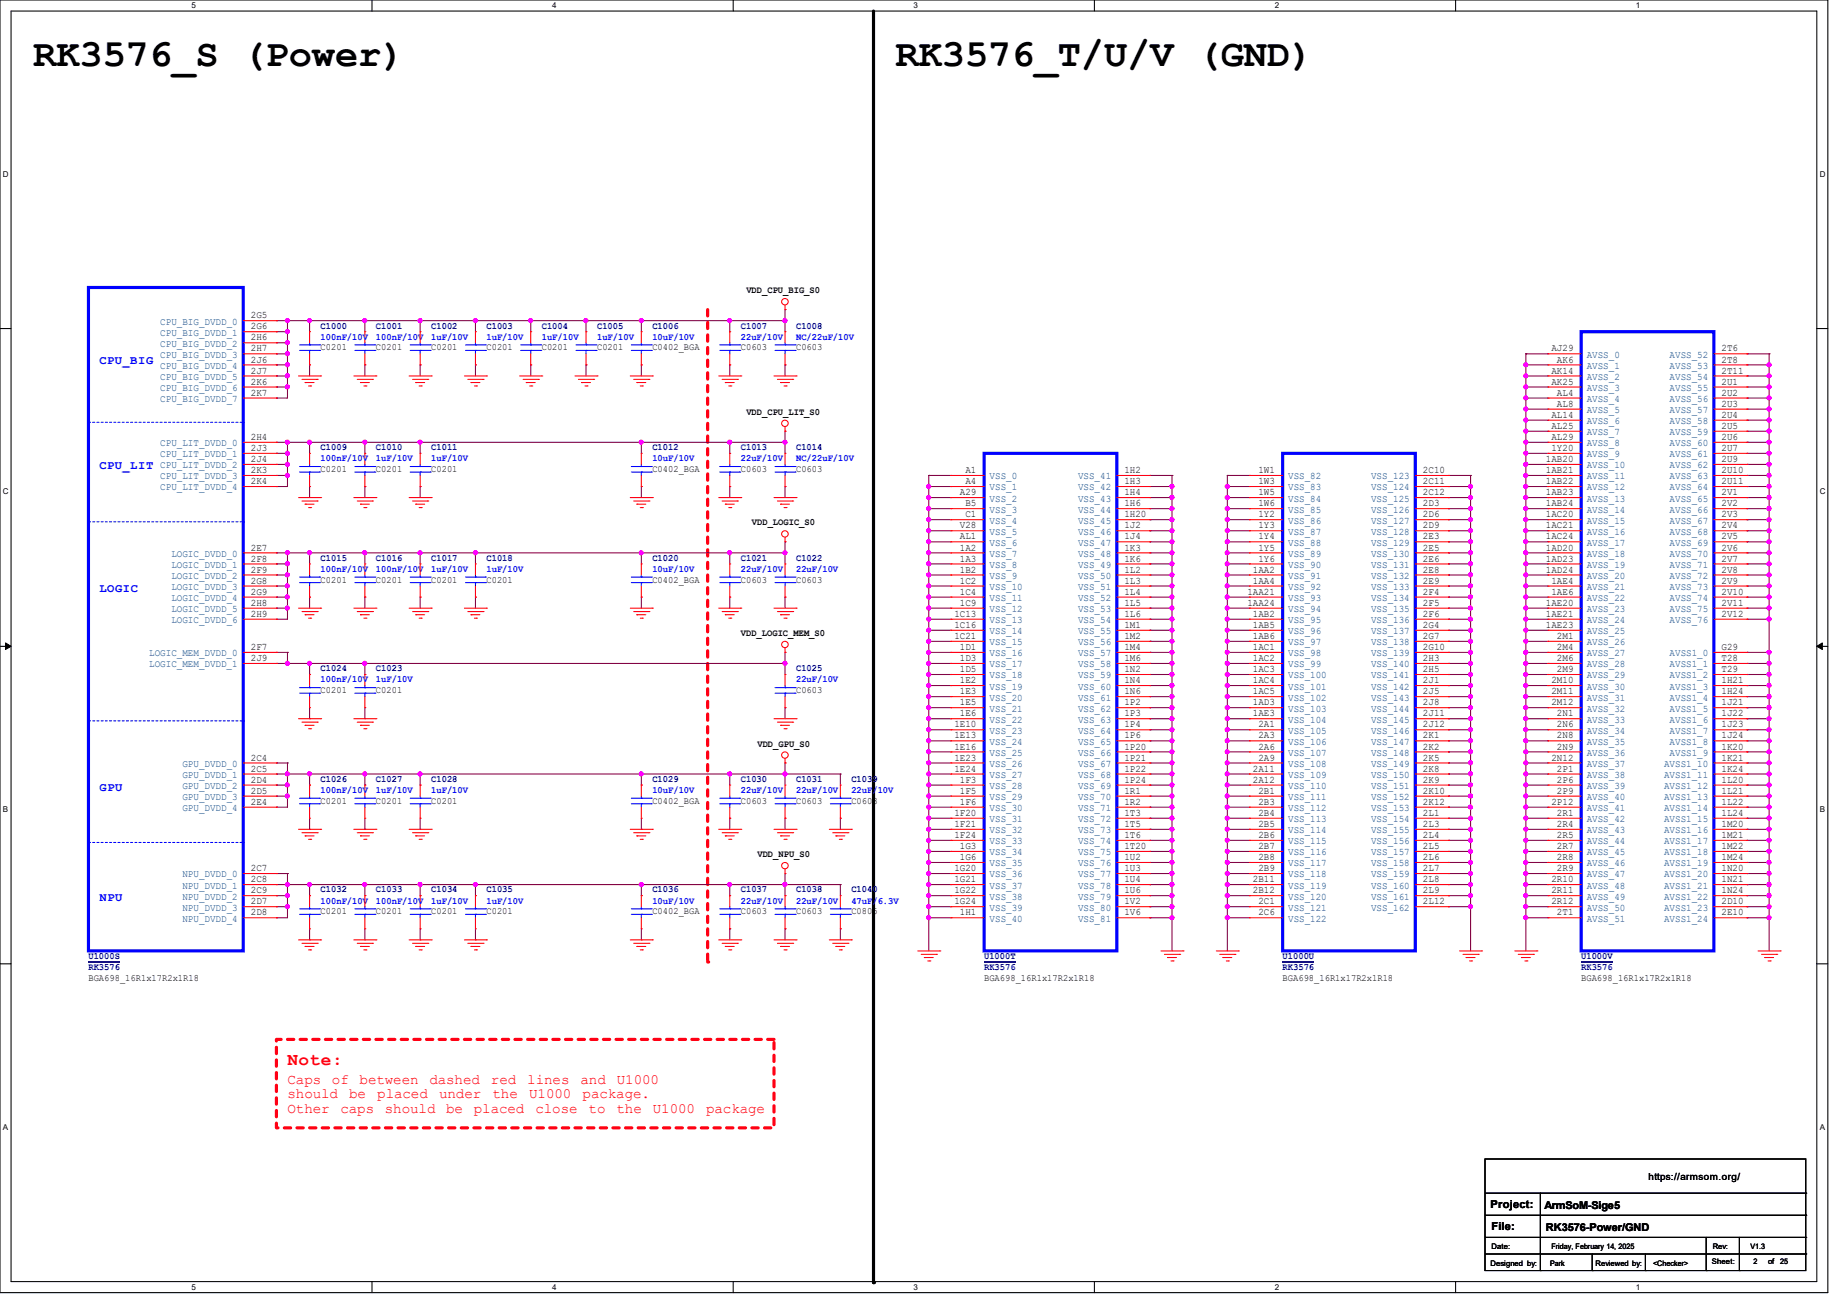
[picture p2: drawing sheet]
<svg xmlns="http://www.w3.org/2000/svg" width="297mm" height="210mm" viewBox="0 0 297 210" stroke-linecap="round" stroke-linejoin="round" font-family="sans-serif">
<defs><g id="words">
<g font-size="6.2">
<text x="5.3" y="10.5">RK3576_S (Power)</text>
<text x="144" y="10.5">RK3576_T/U/V (GND)</text>
</g>
<text font-size="2.8" fill="#f00" x="46.2" y="171.3">Note:</text>
<g font-size="2.3" fill="#f00">
<text x="46.2" y="174.3">Caps</text>
<text x="46.2" y="176.6">should</text>
<text x="46.2" y="178.9">Other</text>
<text x="53.4" y="174.3">of</text>
<text x="54.7" y="178.9">caps</text>
<text x="56.1" y="176.6">be</text>
<text x="57.8" y="174.3">between</text>
<text x="60.7" y="176.6">placed</text>
<text x="61.9" y="178.9">should</text>
<text x="69" y="174.3">dashed</text>
<text x="70.6" y="176.6">under</text>
<text x="71.8" y="178.9">be</text>
<text x="76.2" y="178.9">placed</text>
<text x="79" y="174.3">red</text>
<text x="79.2" y="176.6">the</text>
<text x="84.8" y="174.3">lines</text>
<text x="85.1" y="176.6">U1000</text>
<text x="86.1" y="178.9">close</text>
<text x="93.3" y="174.3">and</text>
<text x="93.7" y="176.6">package.</text>
<text x="94.7" y="178.9">to</text>
<text x="99.1" y="178.9">the</text>
<text x="99.2" y="174.3">U1000</text>
<text x="105" y="178.9">U1000</text>
<text x="113.5" y="178.9">package</text>
</g>
<g font-size="1.9" fill="#00f">
<text x="16" y="58.5">CPU_BIG</text>
<text x="16" y="75.4">CPU_LIT</text>
<text x="16" y="95.1">LOGIC</text>
<text x="16" y="127.1">GPU</text>
<text x="16" y="144.9">NPU</text>
</g>
<g font-size="1.8">
<text x="239.7" y="194.2">Project:</text>
<text x="239.9" y="197.8">File:</text>
</g>
<g font-size="1.7">
<text x="248.4" y="194.4">ArmSoM-Sige5</text>
<text x="248.6" y="197.9">RK3576-Power/GND</text>
</g>
<g font-size="1.6">
<text x="120" y="47.2">VDD_CPU_BIG_S0</text>
<text x="40.3" y="51.2">2G5</text>
<text x="40.3" y="53">2G6</text>
<text x="40.3" y="54.7">2H6</text>
<text x="40.3" y="56.5">2H7</text>
<text x="40.3" y="58.3">2J6</text>
<text x="51.6" y="56.3">C0201</text>
<text x="60.5" y="56.3">C0201</text>
<text x="69.3" y="56.3">C0201</text>
<text x="78.2" y="56.3">C0201</text>
<text x="87.1" y="56.3">C0201</text>
<text x="96" y="56.3">C0201</text>
<text x="104.9" y="56.3">C0402_BGA</text>
<text x="119.1" y="56.3">C0603</text>
<text x="128" y="56.3">C0603</text>
<text x="249.5" y="56.5">AJ29</text>
<text x="250.4" y="58.3">AK6</text>
<text x="276.8" y="56.5">2T6</text>
<text x="276.8" y="58.3">2T8</text>
<text x="40.3" y="60.1">2J7</text>
<text x="40.3" y="61.8">2K6</text>
<text x="40.3" y="63.6">2K7</text>
<text x="249.5" y="60.1">AK14</text>
<text x="249.5" y="61.8">AK25</text>
<text x="250.4" y="63.6">AL4</text>
<text x="250.4" y="65.4">AL8</text>
<text x="276.8" y="60.1">2T11</text>
<text x="276.8" y="61.8">2U1</text>
<text x="276.8" y="63.6">2U2</text>
<text x="276.8" y="65.4">2U3</text>
<text x="40.3" y="70.7">2H4</text>
<text x="120" y="66.7">VDD_CPU_LIT_S0</text>
<text x="249.5" y="67.2">AL14</text>
<text x="249.5" y="69">AL25</text>
<text x="249.5" y="70.7">AL29</text>
<text x="276.8" y="67.2">2U4</text>
<text x="276.8" y="69">2U5</text>
<text x="276.8" y="70.7">2U6</text>
<text x="40.3" y="72.5">2J3</text>
<text x="40.3" y="74.3">2J4</text>
<text x="40.3" y="76.1">2K3</text>
<text x="40.3" y="77.9">2K4</text>
<text x="51.6" y="75.9">C0201</text>
<text x="60.5" y="75.9">C0201</text>
<text x="69.3" y="75.9">C0201</text>
<text x="104.9" y="75.9">C0402_BGA</text>
<text x="119.1" y="75.9">C0603</text>
<text x="128" y="75.9">C0603</text>
<text x="155.2" y="76.1">A1</text>
<text x="155.2" y="77.9">A4</text>
<text x="180.8" y="76.1">1H2</text>
<text x="180.8" y="77.9">1H3</text>
<text x="202.4" y="76.1">1W1</text>
<text x="202.4" y="77.9">1W3</text>
<text x="228.8" y="76.1">2C10</text>
<text x="228.8" y="77.9">2C11</text>
<text x="248.6" y="74.3">1AB20</text>
<text x="248.6" y="76.1">1AB21</text>
<text x="248.6" y="77.9">1AB22</text>
<text x="249.5" y="72.5">1Y20</text>
<text x="276.8" y="72.5">2U7</text>
<text x="276.8" y="74.3">2U9</text>
<text x="276.8" y="76.1">2U10</text>
<text x="276.8" y="77.9">2U11</text>
<text x="154.3" y="79.6">A29</text>
<text x="155.2" y="81.4">B5</text>
<text x="155.2" y="83.2">C1</text>
<text x="180.8" y="79.6">1H4</text>
<text x="180.8" y="81.4">1H6</text>
<text x="180.8" y="83.2">1H20</text>
<text x="202.4" y="79.6">1W5</text>
<text x="202.4" y="81.4">1W6</text>
<text x="202.4" y="83.2">1Y2</text>
<text x="228.8" y="79.6">2C12</text>
<text x="228.8" y="81.4">2D3</text>
<text x="228.8" y="83.2">2D6</text>
<text x="248.6" y="79.6">1AB23</text>
<text x="248.6" y="81.4">1AB24</text>
<text x="248.6" y="83.2">1AC20</text>
<text x="276.8" y="79.6">2V1</text>
<text x="276.8" y="81.4">2V2</text>
<text x="276.8" y="83.2">2V3</text>
<text x="40.3" y="88.5">2E7</text>
<text x="120.9" y="84.5">VDD_LOGIC_S0</text>
<text x="154.3" y="85">V28</text>
<text x="154.3" y="86.7">AL1</text>
<text x="154.3" y="88.5">1A2</text>
<text x="180.8" y="85">1J2</text>
<text x="180.8" y="86.7">1J4</text>
<text x="180.8" y="88.5">1K3</text>
<text x="202.4" y="85">1Y3</text>
<text x="202.4" y="86.7">1Y4</text>
<text x="202.4" y="88.5">1Y5</text>
<text x="228.8" y="85">2D9</text>
<text x="228.8" y="86.7">2E3</text>
<text x="228.8" y="88.5">2E5</text>
<text x="248.6" y="85">1AC21</text>
<text x="248.6" y="86.7">1AC24</text>
<text x="248.6" y="88.5">1AD20</text>
<text x="276.8" y="85">2V4</text>
<text x="276.8" y="86.7">2V5</text>
<text x="276.8" y="88.5">2V6</text>
<text x="40.3" y="90.3">2F8</text>
<text x="40.3" y="92.1">2F9</text>
<text x="40.3" y="93.9">2G8</text>
<text x="40.3" y="95.6">2G9</text>
<text x="51.6" y="93.7">C0201</text>
<text x="60.5" y="93.7">C0201</text>
<text x="69.3" y="93.7">C0201</text>
<text x="78.2" y="93.7">C0201</text>
<text x="104.9" y="93.7">C0402_BGA</text>
<text x="119.1" y="93.7">C0603</text>
<text x="128" y="93.7">C0603</text>
<text x="154.3" y="90.3">1A3</text>
<text x="154.3" y="92.1">1B2</text>
<text x="154.3" y="93.9">1C2</text>
<text x="154.3" y="95.6">1C4</text>
<text x="180.8" y="90.3">1K6</text>
<text x="180.8" y="92.1">1L2</text>
<text x="180.8" y="93.9">1L3</text>
<text x="180.8" y="95.6">1L4</text>
<text x="200.6" y="95.6">1AA21</text>
<text x="201.5" y="92.1">1AA2</text>
<text x="201.5" y="93.9">1AA4</text>
<text x="202.4" y="90.3">1Y6</text>
<text x="228.8" y="90.3">2E6</text>
<text x="228.8" y="92.1">2E8</text>
<text x="228.8" y="93.9">2E9</text>
<text x="228.8" y="95.6">2F4</text>
<text x="248.6" y="90.3">1AD23</text>
<text x="248.6" y="92.1">1AD24</text>
<text x="249.5" y="93.9">1AE4</text>
<text x="249.5" y="95.6">1AE6</text>
<text x="276.8" y="90.3">2V7</text>
<text x="276.8" y="92.1">2V8</text>
<text x="276.8" y="93.9">2V9</text>
<text x="276.8" y="95.6">2V10</text>
<text x="40.3" y="97.4">2H8</text>
<text x="40.3" y="99.2">2H9</text>
<text x="153.5" y="99.2">1C13</text>
<text x="153.5" y="101">1C16</text>
<text x="154.3" y="97.4">1C9</text>
<text x="180.8" y="97.4">1L5</text>
<text x="180.8" y="99.2">1L6</text>
<text x="180.8" y="101">1M1</text>
<text x="200.6" y="97.4">1AA24</text>
<text x="201.5" y="99.2">1AB2</text>
<text x="201.5" y="101">1AB5</text>
<text x="228.8" y="97.4">2F5</text>
<text x="228.8" y="99.2">2F6</text>
<text x="228.8" y="101">2G4</text>
<text x="248.6" y="97.4">1AE20</text>
<text x="248.6" y="99.2">1AE21</text>
<text x="248.6" y="101">1AE23</text>
<text x="276.8" y="97.4">2V11</text>
<text x="276.8" y="99.2">2V12</text>
<text x="40.3" y="104.5">2F7</text>
<text x="40.3" y="106.3">2J9</text>
<text x="119.1" y="102.3">VDD_LOGIC_MEM_S0</text>
<text x="153.5" y="102.7">1C21</text>
<text x="154.3" y="104.5">1D1</text>
<text x="154.3" y="106.3">1D3</text>
<text x="180.8" y="102.7">1M2</text>
<text x="180.8" y="104.5">1M4</text>
<text x="180.8" y="106.3">1M6</text>
<text x="201.5" y="102.7">1AB6</text>
<text x="201.5" y="104.5">1AC1</text>
<text x="201.5" y="106.3">1AC2</text>
<text x="228.8" y="102.7">2G7</text>
<text x="228.8" y="104.5">2G10</text>
<text x="228.8" y="106.3">2H3</text>
<text x="250.4" y="102.7">2M1</text>
<text x="250.4" y="104.5">2M4</text>
<text x="250.4" y="106.3">2M6</text>
<text x="276.8" y="104.5">G29</text>
<text x="276.8" y="106.3">T28</text>
<text x="51.6" y="111.5">C0201</text>
<text x="60.5" y="111.5">C0201</text>
<text x="128" y="111.5">C0603</text>
<text x="154.3" y="108.1">1D5</text>
<text x="154.3" y="109.9">1E2</text>
<text x="154.3" y="111.6">1E3</text>
<text x="154.3" y="113.4">1E5</text>
<text x="180.8" y="108.1">1N2</text>
<text x="180.8" y="109.9">1N4</text>
<text x="180.8" y="111.6">1N6</text>
<text x="180.8" y="113.4">1P2</text>
<text x="201.5" y="108.1">1AC3</text>
<text x="201.5" y="109.9">1AC4</text>
<text x="201.5" y="111.6">1AC5</text>
<text x="201.5" y="113.4">1AD3</text>
<text x="228.8" y="108.1">2H5</text>
<text x="228.8" y="109.9">2J1</text>
<text x="228.8" y="111.6">2J5</text>
<text x="228.8" y="113.4">2J8</text>
<text x="249.5" y="109.9">2M10</text>
<text x="249.5" y="111.6">2M11</text>
<text x="249.5" y="113.4">2M12</text>
<text x="250.4" y="108.1">2M9</text>
<text x="276.8" y="108.1">T29</text>
<text x="276.8" y="109.9">1H21</text>
<text x="276.8" y="111.6">1H24</text>
<text x="276.8" y="113.4">1J21</text>
<text x="153.5" y="117">1E10</text>
<text x="153.5" y="118.7">1E13</text>
<text x="154.3" y="115.2">1E6</text>
<text x="180.8" y="115.2">1P3</text>
<text x="180.8" y="117">1P4</text>
<text x="180.8" y="118.7">1P6</text>
<text x="201.5" y="115.2">1AE3</text>
<text x="202.4" y="117">2A1</text>
<text x="202.4" y="118.7">2A3</text>
<text x="228.8" y="115.2">2J11</text>
<text x="228.8" y="117">2J12</text>
<text x="228.8" y="118.7">2K1</text>
<text x="250.4" y="115.2">2N1</text>
<text x="250.4" y="117">2N6</text>
<text x="250.4" y="118.7">2N8</text>
<text x="276.8" y="115.2">1J22</text>
<text x="276.8" y="117">1J23</text>
<text x="276.8" y="118.7">1J24</text>
<text x="40.3" y="122.3">2C4</text>
<text x="40.3" y="124.1">2C5</text>
<text x="40.3" y="125.9">2D4</text>
<text x="121.8" y="120.1">VDD_GPU_S0</text>
<text x="153.5" y="120.5">1E16</text>
<text x="153.5" y="122.3">1E23</text>
<text x="153.5" y="124.1">1E24</text>
<text x="154.3" y="125.9">1F3</text>
<text x="180.8" y="120.5">1P20</text>
<text x="180.8" y="122.3">1P21</text>
<text x="180.8" y="124.1">1P22</text>
<text x="180.8" y="125.9">1P24</text>
<text x="201.5" y="124.1">2A11</text>
<text x="201.5" y="125.9">2A12</text>
<text x="202.4" y="120.5">2A6</text>
<text x="202.4" y="122.3">2A9</text>
<text x="228.8" y="120.5">2K2</text>
<text x="228.8" y="122.3">2K5</text>
<text x="228.8" y="124.1">2K8</text>
<text x="228.8" y="125.9">2K9</text>
<text x="249.5" y="122.3">2N12</text>
<text x="250.4" y="120.5">2N9</text>
<text x="250.4" y="124.1">2P1</text>
<text x="250.4" y="125.9">2P6</text>
<text x="276.8" y="120.5">1K20</text>
<text x="276.8" y="122.3">1K21</text>
<text x="276.8" y="124.1">1K24</text>
<text x="276.8" y="125.9">1L20</text>
<text x="40.3" y="127.6">2D5</text>
<text x="40.3" y="129.4">2E4</text>
<text x="51.6" y="129.2">C0201</text>
<text x="60.5" y="129.2">C0201</text>
<text x="69.3" y="129.2">C0201</text>
<text x="104.9" y="129.2">C0402_BGA</text>
<text x="119.1" y="129.2">C0603</text>
<text x="128" y="129.2">C0603</text>
<text x="136.9" y="129.2">C0603</text>
<text x="153.5" y="131.2">1F20</text>
<text x="154.3" y="127.6">1F5</text>
<text x="154.3" y="129.4">1F6</text>
<text x="180.8" y="127.6">1R1</text>
<text x="180.8" y="129.4">1R2</text>
<text x="180.8" y="131.2">1T3</text>
<text x="202.4" y="127.6">2B1</text>
<text x="202.4" y="129.4">2B3</text>
<text x="202.4" y="131.2">2B4</text>
<text x="228.8" y="127.6">2K10</text>
<text x="228.8" y="129.4">2K12</text>
<text x="228.8" y="131.2">2L1</text>
<text x="249.5" y="129.4">2P12</text>
<text x="250.4" y="127.6">2P9</text>
<text x="250.4" y="131.2">2R1</text>
<text x="276.8" y="127.6">1L21</text>
<text x="276.8" y="129.4">1L22</text>
<text x="276.8" y="131.2">1L24</text>
<text x="121.8" y="137.8">VDD_NPU_S0</text>
<text x="153.5" y="133">1F21</text>
<text x="153.5" y="134.7">1F24</text>
<text x="154.3" y="136.5">1G3</text>
<text x="180.8" y="133">1T5</text>
<text x="180.8" y="134.7">1T6</text>
<text x="180.8" y="136.5">1T20</text>
<text x="202.4" y="133">2B5</text>
<text x="202.4" y="134.7">2B6</text>
<text x="202.4" y="136.5">2B7</text>
<text x="228.8" y="133">2L3</text>
<text x="228.8" y="134.7">2L4</text>
<text x="228.8" y="136.5">2L5</text>
<text x="250.4" y="133">2R4</text>
<text x="250.4" y="134.7">2R5</text>
<text x="250.4" y="136.5">2R7</text>
<text x="276.8" y="133">1M20</text>
<text x="276.8" y="134.7">1M21</text>
<text x="276.8" y="136.5">1M22</text>
<text x="40.3" y="140.1">2C7</text>
<text x="40.3" y="141.9">2C8</text>
<text x="40.3" y="143.6">2C9</text>
<text x="153.5" y="140.1">1G20</text>
<text x="153.5" y="141.9">1G21</text>
<text x="153.5" y="143.6">1G22</text>
<text x="154.3" y="138.3">1G6</text>
<text x="180.8" y="138.3">1U2</text>
<text x="180.8" y="140.1">1U3</text>
<text x="180.8" y="141.9">1U4</text>
<text x="180.8" y="143.6">1U6</text>
<text x="201.5" y="141.9">2B11</text>
<text x="201.5" y="143.6">2B12</text>
<text x="202.4" y="138.3">2B8</text>
<text x="202.4" y="140.1">2B9</text>
<text x="228.8" y="138.3">2L6</text>
<text x="228.8" y="140.1">2L7</text>
<text x="228.8" y="141.9">2L8</text>
<text x="228.8" y="143.6">2L9</text>
<text x="249.5" y="141.9">2R10</text>
<text x="249.5" y="143.6">2R11</text>
<text x="250.4" y="138.3">2R8</text>
<text x="250.4" y="140.1">2R9</text>
<text x="276.8" y="138.3">1M24</text>
<text x="276.8" y="140.1">1N20</text>
<text x="276.8" y="141.9">1N21</text>
<text x="276.8" y="143.6">1N24</text>
<text x="40.3" y="145.4">2D7</text>
<text x="40.3" y="147.2">2D8</text>
<text x="51.6" y="147">C0201</text>
<text x="60.5" y="147">C0201</text>
<text x="69.3" y="147">C0201</text>
<text x="78.2" y="147">C0201</text>
<text x="104.9" y="147">C0402_BGA</text>
<text x="119.1" y="147">C0603</text>
<text x="128" y="147">C0603</text>
<text x="136.9" y="147">C0805</text>
<text x="153.5" y="145.4">1G24</text>
<text x="154.3" y="147.2">1H1</text>
<text x="180.8" y="145.4">1V2</text>
<text x="180.8" y="147.2">1V6</text>
<text x="202.4" y="145.4">2C1</text>
<text x="202.4" y="147.2">2C6</text>
<text x="228.8" y="145.4">2L12</text>
<text x="249.5" y="145.4">2R12</text>
<text x="250.4" y="147.2">2T1</text>
<text x="276.8" y="145.4">2D10</text>
<text x="276.8" y="147.2">2E10</text>
<text x="14.2" y="157.7">BGA698_16R1x17R2x1R18</text>
<text x="158.2" y="157.7">BGA698_16R1x17R2x1R18</text>
<text x="206.2" y="157.7">BGA698_16R1x17R2x1R18</text>
<text x="254.3" y="157.7">BGA698_16R1x17R2x1R18</text>
<text x="265.1" y="189.7">https://armsom.org/</text>
</g>
<g font-size="1.6" fill="#004080">
<text x="25.8" y="52.2">CPU_BIG_DVDD_0</text>
<text x="25.8" y="54">CPU_BIG_DVDD_1</text>
<text x="25.8" y="55.8">CPU_BIG_DVDD_2</text>
<text x="25.8" y="57.5">CPU_BIG_DVDD_3</text>
<text x="25.8" y="59.3">CPU_BIG_DVDD_4</text>
<text x="255.1" y="59.3">AVSS_1</text>
<text x="255.1" y="57.5">AVSS_0</text>
<text x="268.5" y="57.5">AVSS_52</text>
<text x="268.5" y="59.3">AVSS_53</text>
<text x="25.8" y="61.1">CPU_BIG_DVDD_5</text>
<text x="25.8" y="62.9">CPU_BIG_DVDD_6</text>
<text x="25.8" y="64.6">CPU_BIG_DVDD_7</text>
<text x="255.1" y="61.1">AVSS_2</text>
<text x="255.1" y="62.9">AVSS_3</text>
<text x="255.1" y="64.6">AVSS_4</text>
<text x="268.5" y="61.1">AVSS_54</text>
<text x="268.5" y="62.9">AVSS_55</text>
<text x="268.5" y="64.6">AVSS_56</text>
<text x="25.8" y="71.8">CPU_LIT_DVDD_0</text>
<text x="255.1" y="66.4">AVSS_5</text>
<text x="255.1" y="68.2">AVSS_6</text>
<text x="255.1" y="70">AVSS_7</text>
<text x="255.1" y="71.8">AVSS_8</text>
<text x="268.5" y="66.4">AVSS_57</text>
<text x="268.5" y="68.2">AVSS_58</text>
<text x="268.5" y="70">AVSS_59</text>
<text x="268.5" y="71.8">AVSS_60</text>
<text x="25.8" y="73.5">CPU_LIT_DVDD_1</text>
<text x="25.8" y="75.3">CPU_LIT_DVDD_2</text>
<text x="25.8" y="77.1">CPU_LIT_DVDD_3</text>
<text x="159.1" y="77.1">VSS_0</text>
<text x="173.4" y="77.1">VSS_41</text>
<text x="207.1" y="77.1">VSS_82</text>
<text x="220.5" y="77.1">VSS_123</text>
<text x="255.1" y="73.5">AVSS_9</text>
<text x="255.1" y="75.3">AVSS_10</text>
<text x="255.1" y="77.1">AVSS_11</text>
<text x="268.5" y="73.5">AVSS_61</text>
<text x="268.5" y="75.3">AVSS_62</text>
<text x="268.5" y="77.1">AVSS_63</text>
<text x="25.8" y="78.9">CPU_LIT_DVDD_4</text>
<text x="159.1" y="78.9">VSS_1</text>
<text x="159.1" y="80.6">VSS_2</text>
<text x="159.1" y="82.4">VSS_3</text>
<text x="173.4" y="78.9">VSS_42</text>
<text x="173.4" y="80.6">VSS_43</text>
<text x="173.4" y="82.4">VSS_44</text>
<text x="207.1" y="78.9">VSS_83</text>
<text x="207.1" y="80.6">VSS_84</text>
<text x="207.1" y="82.4">VSS_85</text>
<text x="220.5" y="78.9">VSS_124</text>
<text x="220.5" y="80.6">VSS_125</text>
<text x="220.5" y="82.4">VSS_126</text>
<text x="255.1" y="78.9">AVSS_12</text>
<text x="255.1" y="80.6">AVSS_13</text>
<text x="255.1" y="82.4">AVSS_14</text>
<text x="268.5" y="78.9">AVSS_64</text>
<text x="268.5" y="80.6">AVSS_65</text>
<text x="268.5" y="82.4">AVSS_66</text>
<text x="27.6" y="89.5">LOGIC_DVDD_0</text>
<text x="159.1" y="84.2">VSS_4</text>
<text x="159.1" y="86">VSS_5</text>
<text x="159.1" y="87.8">VSS_6</text>
<text x="159.1" y="89.5">VSS_7</text>
<text x="173.4" y="84.2">VSS_45</text>
<text x="173.4" y="86">VSS_46</text>
<text x="173.4" y="87.8">VSS_47</text>
<text x="173.4" y="89.5">VSS_48</text>
<text x="207.1" y="84.2">VSS_86</text>
<text x="207.1" y="86">VSS_87</text>
<text x="207.1" y="87.8">VSS_88</text>
<text x="207.1" y="89.5">VSS_89</text>
<text x="220.5" y="84.2">VSS_127</text>
<text x="220.5" y="86">VSS_128</text>
<text x="220.5" y="87.8">VSS_129</text>
<text x="220.5" y="89.5">VSS_130</text>
<text x="255.1" y="84.2">AVSS_15</text>
<text x="255.1" y="86">AVSS_16</text>
<text x="255.1" y="87.8">AVSS_17</text>
<text x="255.1" y="89.5">AVSS_18</text>
<text x="268.5" y="84.2">AVSS_67</text>
<text x="268.5" y="86">AVSS_68</text>
<text x="268.5" y="87.8">AVSS_69</text>
<text x="268.5" y="89.5">AVSS_70</text>
<text x="27.6" y="91.3">LOGIC_DVDD_1</text>
<text x="27.6" y="93.1">LOGIC_DVDD_2</text>
<text x="27.6" y="94.9">LOGIC_DVDD_3</text>
<text x="159.1" y="91.3">VSS_8</text>
<text x="159.1" y="93.1">VSS_9</text>
<text x="159.1" y="94.9">VSS_10</text>
<text x="173.4" y="91.3">VSS_49</text>
<text x="173.4" y="93.1">VSS_50</text>
<text x="173.4" y="94.9">VSS_51</text>
<text x="207.1" y="91.3">VSS_90</text>
<text x="207.1" y="93.1">VSS_91</text>
<text x="207.1" y="94.9">VSS_92</text>
<text x="220.5" y="91.3">VSS_131</text>
<text x="220.5" y="93.1">VSS_132</text>
<text x="220.5" y="94.9">VSS_133</text>
<text x="255.1" y="91.3">AVSS_19</text>
<text x="255.1" y="93.1">AVSS_20</text>
<text x="255.1" y="94.9">AVSS_21</text>
<text x="268.5" y="91.3">AVSS_71</text>
<text x="268.5" y="93.1">AVSS_72</text>
<text x="268.5" y="94.9">AVSS_73</text>
<text x="27.6" y="96.6">LOGIC_DVDD_4</text>
<text x="27.6" y="98.4">LOGIC_DVDD_5</text>
<text x="27.6" y="100.2">LOGIC_DVDD_6</text>
<text x="159.1" y="96.6">VSS_11</text>
<text x="159.1" y="98.4">VSS_12</text>
<text x="159.1" y="100.2">VSS_13</text>
<text x="159.1" y="102">VSS_14</text>
<text x="173.4" y="96.6">VSS_52</text>
<text x="173.4" y="98.4">VSS_53</text>
<text x="173.4" y="100.2">VSS_54</text>
<text x="173.4" y="102">VSS_55</text>
<text x="207.1" y="96.6">VSS_93</text>
<text x="207.1" y="98.4">VSS_94</text>
<text x="207.1" y="100.2">VSS_95</text>
<text x="207.1" y="102">VSS_96</text>
<text x="220.5" y="96.6">VSS_134</text>
<text x="220.5" y="98.4">VSS_135</text>
<text x="220.5" y="100.2">VSS_136</text>
<text x="220.5" y="102">VSS_137</text>
<text x="255.1" y="96.6">AVSS_22</text>
<text x="255.1" y="98.4">AVSS_23</text>
<text x="255.1" y="100.2">AVSS_24</text>
<text x="255.1" y="102">AVSS_25</text>
<text x="268.5" y="96.6">AVSS_74</text>
<text x="268.5" y="98.4">AVSS_75</text>
<text x="268.5" y="100.2">AVSS_76</text>
<text x="24" y="105.5">LOGIC_MEM_DVDD_0</text>
<text x="24" y="107.3">LOGIC_MEM_DVDD_1</text>
<text x="159.1" y="103.8">VSS_15</text>
<text x="159.1" y="105.5">VSS_16</text>
<text x="159.1" y="107.3">VSS_17</text>
<text x="173.4" y="103.8">VSS_56</text>
<text x="173.4" y="105.5">VSS_57</text>
<text x="173.4" y="107.3">VSS_58</text>
<text x="207.1" y="103.8">VSS_97</text>
<text x="207.1" y="105.5">VSS_98</text>
<text x="207.1" y="107.3">VSS_99</text>
<text x="220.5" y="103.8">VSS_138</text>
<text x="220.5" y="105.5">VSS_139</text>
<text x="220.5" y="107.3">VSS_140</text>
<text x="255.1" y="103.8">AVSS_26</text>
<text x="255.1" y="105.5">AVSS_27</text>
<text x="255.1" y="107.3">AVSS_28</text>
<text x="268.5" y="105.5">AVSS1_0</text>
<text x="268.5" y="107.3">AVSS1_1</text>
<text x="159.1" y="109.1">VSS_18</text>
<text x="159.1" y="110.9">VSS_19</text>
<text x="159.1" y="112.6">VSS_20</text>
<text x="173.4" y="109.1">VSS_59</text>
<text x="173.4" y="110.9">VSS_60</text>
<text x="173.4" y="112.6">VSS_61</text>
<text x="207.1" y="109.1">VSS_100</text>
<text x="207.1" y="110.9">VSS_101</text>
<text x="207.1" y="112.6">VSS_102</text>
<text x="220.5" y="109.1">VSS_141</text>
<text x="220.5" y="110.9">VSS_142</text>
<text x="220.5" y="112.6">VSS_143</text>
<text x="255.1" y="109.1">AVSS_29</text>
<text x="255.1" y="110.9">AVSS_30</text>
<text x="255.1" y="112.6">AVSS_31</text>
<text x="268.5" y="109.1">AVSS1_2</text>
<text x="268.5" y="110.9">AVSS1_3</text>
<text x="268.5" y="112.6">AVSS1_4</text>
<text x="159.1" y="114.4">VSS_21</text>
<text x="159.1" y="116.2">VSS_22</text>
<text x="159.1" y="118">VSS_23</text>
<text x="159.1" y="119.8">VSS_24</text>
<text x="173.4" y="114.4">VSS_62</text>
<text x="173.4" y="116.2">VSS_63</text>
<text x="173.4" y="118">VSS_64</text>
<text x="173.4" y="119.8">VSS_65</text>
<text x="207.1" y="114.4">VSS_103</text>
<text x="207.1" y="116.2">VSS_104</text>
<text x="207.1" y="118">VSS_105</text>
<text x="207.1" y="119.8">VSS_106</text>
<text x="220.5" y="114.4">VSS_144</text>
<text x="220.5" y="116.2">VSS_145</text>
<text x="220.5" y="118">VSS_146</text>
<text x="220.5" y="119.8">VSS_147</text>
<text x="255.1" y="114.4">AVSS_32</text>
<text x="255.1" y="116.2">AVSS_33</text>
<text x="255.1" y="118">AVSS_34</text>
<text x="255.1" y="119.8">AVSS_35</text>
<text x="268.5" y="114.4">AVSS1_5</text>
<text x="268.5" y="116.2">AVSS1_6</text>
<text x="268.5" y="118">AVSS1_7</text>
<text x="268.5" y="119.8">AVSS1_8</text>
<text x="29.3" y="123.3">GPU_DVDD_0</text>
<text x="29.3" y="125.1">GPU_DVDD_1</text>
<text x="159.1" y="121.5">VSS_25</text>
<text x="159.1" y="123.3">VSS_26</text>
<text x="159.1" y="125.1">VSS_27</text>
<text x="173.4" y="121.5">VSS_66</text>
<text x="173.4" y="123.3">VSS_67</text>
<text x="173.4" y="125.1">VSS_68</text>
<text x="207.1" y="121.5">VSS_107</text>
<text x="207.1" y="123.3">VSS_108</text>
<text x="207.1" y="125.1">VSS_109</text>
<text x="220.5" y="121.5">VSS_148</text>
<text x="220.5" y="123.3">VSS_149</text>
<text x="220.5" y="125.1">VSS_150</text>
<text x="255.1" y="121.5">AVSS_36</text>
<text x="255.1" y="123.3">AVSS_37</text>
<text x="255.1" y="125.1">AVSS_38</text>
<text x="267.6" y="123.3">AVSS1_10</text>
<text x="267.6" y="125.1">AVSS1_11</text>
<text x="268.5" y="121.5">AVSS1_9</text>
<text x="29.3" y="126.9">GPU_DVDD_2</text>
<text x="29.3" y="128.7">GPU_DVDD_3</text>
<text x="29.3" y="130.4">GPU_DVDD_4</text>
<text x="159.1" y="126.9">VSS_28</text>
<text x="159.1" y="128.7">VSS_29</text>
<text x="159.1" y="130.4">VSS_30</text>
<text x="173.4" y="126.9">VSS_69</text>
<text x="173.4" y="128.7">VSS_70</text>
<text x="173.4" y="130.4">VSS_71</text>
<text x="207.1" y="126.9">VSS_110</text>
<text x="207.1" y="128.7">VSS_111</text>
<text x="207.1" y="130.4">VSS_112</text>
<text x="220.5" y="126.9">VSS_151</text>
<text x="220.5" y="128.7">VSS_152</text>
<text x="220.5" y="130.4">VSS_153</text>
<text x="255.1" y="126.9">AVSS_39</text>
<text x="255.1" y="128.7">AVSS_40</text>
<text x="255.1" y="130.4">AVSS_41</text>
<text x="267.6" y="126.9">AVSS1_12</text>
<text x="267.6" y="128.7">AVSS1_13</text>
<text x="267.6" y="130.4">AVSS1_14</text>
<text x="159.1" y="132.2">VSS_31</text>
<text x="159.1" y="134">VSS_32</text>
<text x="159.1" y="135.8">VSS_33</text>
<text x="159.1" y="137.5">VSS_34</text>
<text x="173.4" y="132.2">VSS_72</text>
<text x="173.4" y="134">VSS_73</text>
<text x="173.4" y="135.8">VSS_74</text>
<text x="173.4" y="137.5">VSS_75</text>
<text x="207.1" y="132.2">VSS_113</text>
<text x="207.1" y="134">VSS_114</text>
<text x="207.1" y="135.8">VSS_115</text>
<text x="207.1" y="137.5">VSS_116</text>
<text x="220.5" y="132.2">VSS_154</text>
<text x="220.5" y="134">VSS_155</text>
<text x="220.5" y="135.8">VSS_156</text>
<text x="220.5" y="137.5">VSS_157</text>
<text x="255.1" y="132.2">AVSS_42</text>
<text x="255.1" y="134">AVSS_43</text>
<text x="255.1" y="135.8">AVSS_44</text>
<text x="255.1" y="137.5">AVSS_45</text>
<text x="267.6" y="132.2">AVSS1_15</text>
<text x="267.6" y="134">AVSS1_16</text>
<text x="267.6" y="135.8">AVSS1_17</text>
<text x="267.6" y="137.5">AVSS1_18</text>
<text x="29.3" y="141.1">NPU_DVDD_0</text>
<text x="29.3" y="142.9">NPU_DVDD_1</text>
<text x="159.1" y="139.3">VSS_35</text>
<text x="159.1" y="141.1">VSS_36</text>
<text x="159.1" y="142.9">VSS_37</text>
<text x="173.4" y="139.3">VSS_76</text>
<text x="173.4" y="141.1">VSS_77</text>
<text x="173.4" y="142.9">VSS_78</text>
<text x="207.1" y="139.3">VSS_117</text>
<text x="207.1" y="141.1">VSS_118</text>
<text x="207.1" y="142.9">VSS_119</text>
<text x="220.5" y="139.3">VSS_158</text>
<text x="220.5" y="141.1">VSS_159</text>
<text x="220.5" y="142.9">VSS_160</text>
<text x="255.1" y="139.3">AVSS_46</text>
<text x="255.1" y="141.1">AVSS_47</text>
<text x="255.1" y="142.9">AVSS_48</text>
<text x="267.6" y="139.3">AVSS1_19</text>
<text x="267.6" y="141.1">AVSS1_20</text>
<text x="267.6" y="142.9">AVSS1_21</text>
<text x="29.3" y="144.7">NPU_DVDD_2</text>
<text x="29.3" y="146.4">NPU_DVDD_3</text>
<text x="29.3" y="148.2">NPU_DVDD_4</text>
<text x="159.1" y="144.7">VSS_38</text>
<text x="159.1" y="146.4">VSS_39</text>
<text x="159.1" y="148.2">VSS_40</text>
<text x="173.4" y="144.7">VSS_79</text>
<text x="173.4" y="146.4">VSS_80</text>
<text x="173.4" y="148.2">VSS_81</text>
<text x="207.1" y="144.7">VSS_120</text>
<text x="207.1" y="146.4">VSS_121</text>
<text x="207.1" y="148.2">VSS_122</text>
<text x="220.5" y="144.7">VSS_161</text>
<text x="220.5" y="146.4">VSS_162</text>
<text x="255.1" y="144.7">AVSS_49</text>
<text x="255.1" y="146.4">AVSS_50</text>
<text x="255.1" y="148.2">AVSS_51</text>
<text x="267.6" y="144.7">AVSS1_22</text>
<text x="267.6" y="146.4">AVSS1_23</text>
<text x="267.6" y="148.2">AVSS1_24</text>
</g>
<g font-size="1.6" fill="#000080">
<text x="51.6" y="52.8">C1000</text>
<text x="60.5" y="52.8">C1001</text>
<text x="69.3" y="52.8">C1002</text>
<text x="78.2" y="52.8">C1003</text>
<text x="87.1" y="52.8">C1004</text>
<text x="96" y="52.8">C1005</text>
<text x="104.9" y="52.8">C1006</text>
<text x="119.1" y="52.8">C1007</text>
<text x="128" y="52.8">C1008</text>
<text x="51.6" y="72.4">C1009</text>
<text x="60.5" y="72.4">C1010</text>
<text x="69.3" y="72.4">C1011</text>
<text x="104.9" y="72.4">C1012</text>
<text x="119.1" y="72.4">C1013</text>
<text x="128" y="72.4">C1014</text>
<text x="51.6" y="90.2">C1015</text>
<text x="60.5" y="90.2">C1016</text>
<text x="69.3" y="90.2">C1017</text>
<text x="78.2" y="90.2">C1018</text>
<text x="104.9" y="90.2">C1020</text>
<text x="119.1" y="90.2">C1021</text>
<text x="128" y="90.2">C1022</text>
<text x="51.6" y="107.9">C1024</text>
<text x="60.5" y="107.9">C1023</text>
<text x="128" y="107.9">C1025</text>
<text x="51.6" y="125.7">C1026</text>
<text x="60.5" y="125.7">C1027</text>
<text x="69.3" y="125.7">C1028</text>
<text x="104.9" y="125.7">C1029</text>
<text x="119.1" y="125.7">C1030</text>
<text x="128" y="125.7">C1031</text>
<text x="136.9" y="125.7">C1039</text>
<text x="51.6" y="143.5">C1032</text>
<text x="60.5" y="143.5">C1033</text>
<text x="69.3" y="143.5">C1034</text>
<text x="78.2" y="143.5">C1035</text>
<text x="104.9" y="143.5">C1036</text>
<text x="119.1" y="143.5">C1037</text>
<text x="128" y="143.5">C1038</text>
<text x="136.9" y="143.5">C1040</text>
<text x="14.2" y="156">RK3576</text>
<text x="14.2" y="154.2">U1000S</text>
<text x="158.2" y="156">RK3576</text>
<text x="158.2" y="154.2">U1000T</text>
<text x="206.2" y="156">RK3576</text>
<text x="206.2" y="154.2">U1000U</text>
<text x="254.3" y="156">RK3576</text>
<text x="254.3" y="154.2">U1000V</text>
</g>
<g font-size="1.6" fill="#00f">
<text x="51.6" y="54.6">100nF/10V</text>
<text x="60.5" y="54.6">100nF/10V</text>
<text x="69.3" y="54.6">1uF/10V</text>
<text x="78.2" y="54.6">1uF/10V</text>
<text x="87.1" y="54.6">1uF/10V</text>
<text x="96" y="54.6">1uF/10V</text>
<text x="104.9" y="54.6">10uF/10V</text>
<text x="119.1" y="54.6">22uF/10V</text>
<text x="128" y="54.6">NC/22uF/10V</text>
<text x="51.6" y="74.2">100nF/10V</text>
<text x="60.5" y="74.2">1uF/10V</text>
<text x="69.3" y="74.2">1uF/10V</text>
<text x="104.9" y="74.2">10uF/10V</text>
<text x="119.1" y="74.2">22uF/10V</text>
<text x="128" y="74.2">NC/22uF/10V</text>
<text x="51.6" y="91.9">100nF/10V</text>
<text x="60.5" y="91.9">100nF/10V</text>
<text x="69.3" y="91.9">1uF/10V</text>
<text x="78.2" y="91.9">1uF/10V</text>
<text x="104.9" y="91.9">10uF/10V</text>
<text x="119.1" y="91.9">22uF/10V</text>
<text x="128" y="91.9">22uF/10V</text>
<text x="51.6" y="109.7">100nF/10V</text>
<text x="60.5" y="109.7">1uF/10V</text>
<text x="128" y="109.7">22uF/10V</text>
<text x="51.6" y="127.5">100nF/10V</text>
<text x="60.5" y="127.5">1uF/10V</text>
<text x="69.3" y="127.5">1uF/10V</text>
<text x="104.9" y="127.5">10uF/10V</text>
<text x="119.1" y="127.5">22uF/10V</text>
<text x="128" y="127.5">22uF/10V</text>
<text x="136.9" y="127.5">22uF/10V</text>
<text x="51.6" y="145.3">100nF/10V</text>
<text x="60.5" y="145.3">100nF/10V</text>
<text x="69.3" y="145.3">1uF/10V</text>
<text x="78.2" y="145.3">1uF/10V</text>
<text x="104.9" y="145.3">10uF/10V</text>
<text x="119.1" y="145.3">22uF/10V</text>
<text x="128" y="145.3">22uF/10V</text>
<text x="136.9" y="145.3">47uF/6.3V</text>
</g>
<g font-size="1.3">
<text x="30.8" y="1.3">5</text>
<text x="88.8" y="1.3">4</text>
<text x="146.9" y="1.3">3</text>
<text x="205" y="1.3">2</text>
<text x="263.1" y="1.3">1</text>
<text x=".5" y="28.4">D</text>
<text x="292.6" y="28.4">D</text>
<text x=".5" y="79.5">C</text>
<text x="292.6" y="79.5">C</text>
<text x=".5" y="130.6">B</text>
<text x="292.6" y="130.6">B</text>
<text x=".5" y="181.7">A</text>
<text x="292.6" y="181.7">A</text>
<text x="30.8" y="207.4">5</text>
<text x="88.8" y="207.4">4</text>
<text x="146.9" y="207.4">3</text>
<text x="205" y="207.4">2</text>
<text x="263.1" y="207.4">1</text>
</g>
<g font-size="1.2">
<text x="239.7" y="203.5">Designed by:</text>
<text x="239.9" y="200.8">Date:</text>
<text x="249.3" y="203.5">Park</text>
<text x="249.5" y="200.8">Friday, February 14, 2025</text>
<text x="256.6" y="203.5">Reviewed by:</text>
<text x="265.8" y="203.5">&lt;Checker&gt;</text>
<text x="275.3" y="203.3">Sheet:</text>
<text x="275.4" y="200.8">Rev:</text>
<text x="281.5" y="200.8">V1.3</text>
<text x="282" y="203.3">2</text>
<text x="284.3" y="203.3">of</text>
<text x="286.3" y="203.3">25</text>
</g>
</g></defs>
<g fill="none" stroke="#000" stroke-width=".17">
<path d="M0 0h293.9v207.9h-293.9zM1.8 1.8h290.3v204.3h-290.3zM59.8 0v1.8M117.9 0v1.8M176 0v1.8M234.1 0v1.8M0 52.8h1.8M292.1 52.8h1.8M0 103.9h1.8M292.1 103.9h1.8M0 155h1.8M292.1 155h1.8"/>
<path d="M59.8 206.1v1.8M117.9 206.1v1.8M176 206.1v1.8M234.1 206.1v1.8"/>
</g>
<path d="M.9 103.4l.9 .5-.9 .5zM292.1 103.9l.9-.5v1z" fill="#000"/>
<path d="M.9 103.4l.9 .5-.9 .5zM292.1 103.9l.9-.5v1z" fill="none" stroke="#000" stroke-width=".16"/>
<path d="M113.8 49.8v104.9M44.4 167.1h80.1v14.3h-80.1z" fill="none" stroke="#f00" stroke-width=".51" stroke-dasharray="1 1"/>
<circle cx="113.8" cy="154.7" r=".25" fill="#f00" stroke-dasharray="1 1"/>
<path d="M140.5 1.8v204.4" fill="none" stroke="#000" stroke-width=".51"/>
<circle cx="140.5" cy="206.2" r=".25" fill="#000"/>
<path d="M149.4 76.5h.1M149.4 76.5v1.7M149.4 99.6h.1M149.4 99.6v1.7M149.4 124.5h.1M149.4 124.5v1.7" fill="none" stroke="#800040" stroke-width=".17"/>
<circle cx="149.3" cy="126.2" r=".32" fill="#f0f"/>
<circle cx="149.3" cy="126.2" r=".32" fill="none" stroke="#f0f" stroke-width=".17"/>
<circle cx="149.3" cy="124.4" r=".32" fill="#f0f"/>
<circle cx="149.3" cy="124.4" r=".32" fill="none" stroke="#f0f" stroke-width=".17"/>
<path d="M184.9 76.5h.1M184.9 78.2h.1M184.9 76.5h3.6M184.9 78.2h3.6M188.5 76.5h.1M188.5 78.2h.1M188.5 76.5v3.5" fill="none" stroke="#800040" stroke-width=".17"/>
<circle cx="188.4" cy="80" r=".32" fill="#f0f"/>
<circle cx="188.4" cy="80" r=".32" fill="none" stroke="#f0f" stroke-width=".17"/>
<circle cx="188.4" cy="78.2" r=".32" fill="#f0f"/>
<circle cx="188.4" cy="78.2" r=".32" fill="none" stroke="#f0f" stroke-width=".17"/>
<path d="M184.9 80h.1M184.9 81.8h.1M184.9 80h3.6M188.5 80h.1M188.5 80v1.8h-3.6" fill="none" stroke="#800040" stroke-width=".17"/>
<circle cx="188.4" cy="81.8" r=".32" fill="#f0f"/>
<circle cx="188.4" cy="81.8" r=".32" fill="none" stroke="#f0f" stroke-width=".17"/>
<path d="M184.9 83.6h.1M188.5 81.8h.1M188.5 81.8v1.8h-3.6" fill="none" stroke="#800040" stroke-width=".17"/>
<circle cx="188.4" cy="83.5" r=".32" fill="#f0f"/>
<circle cx="188.4" cy="83.5" r=".32" fill="none" stroke="#f0f" stroke-width=".17"/>
<path d="M184.9 85.3h.1M188.5 83.6h.1M188.5 83.6v1.7h-3.6" fill="none" stroke="#800040" stroke-width=".17"/>
<circle cx="188.4" cy="85.3" r=".32" fill="#f0f"/>
<circle cx="188.4" cy="85.3" r=".32" fill="none" stroke="#f0f" stroke-width=".17"/>
<path d="M184.9 87.1h.1M188.5 85.3h.1M188.5 85.3v1.8h-3.6" fill="none" stroke="#800040" stroke-width=".17"/>
<circle cx="188.4" cy="87.1" r=".32" fill="#f0f"/>
<circle cx="188.4" cy="87.1" r=".32" fill="none" stroke="#f0f" stroke-width=".17"/>
<path d="M184.9 88.9h.1M188.5 87.1h.1M188.5 87.1v1.8h-3.6" fill="none" stroke="#800040" stroke-width=".17"/>
<circle cx="188.4" cy="88.9" r=".32" fill="#f0f"/>
<circle cx="188.4" cy="88.9" r=".32" fill="none" stroke="#f0f" stroke-width=".17"/>
<path d="M184.9 90.7h.1M188.5 88.9h.1M188.5 88.9v1.8h-3.6" fill="none" stroke="#800040" stroke-width=".17"/>
<circle cx="188.4" cy="90.7" r=".32" fill="#f0f"/>
<circle cx="188.4" cy="90.7" r=".32" fill="none" stroke="#f0f" stroke-width=".17"/>
<path d="M184.9 92.5h.1M188.5 90.7h.1M188.5 90.7v1.8h-3.6" fill="none" stroke="#800040" stroke-width=".17"/>
<circle cx="188.4" cy="92.4" r=".32" fill="#f0f"/>
<circle cx="188.4" cy="92.4" r=".32" fill="none" stroke="#f0f" stroke-width=".17"/>
<path d="M184.9 94.2h.1M188.5 92.5h.1M188.5 92.5v1.7h-3.6" fill="none" stroke="#800040" stroke-width=".17"/>
<circle cx="188.4" cy="94.2" r=".32" fill="#f0f"/>
<circle cx="188.4" cy="94.2" r=".32" fill="none" stroke="#f0f" stroke-width=".17"/>
<path d="M184.9 96h.1M188.5 94.2h.1M188.5 94.2v1.8h-3.6" fill="none" stroke="#800040" stroke-width=".17"/>
<circle cx="188.4" cy="96" r=".32" fill="#f0f"/>
<circle cx="188.4" cy="96" r=".32" fill="none" stroke="#f0f" stroke-width=".17"/>
<path d="M184.9 97.8h.1M188.5 96h.1M188.5 96v1.8h-3.6" fill="none" stroke="#800040" stroke-width=".17"/>
<circle cx="188.4" cy="97.8" r=".32" fill="#f0f"/>
<circle cx="188.4" cy="97.8" r=".32" fill="none" stroke="#f0f" stroke-width=".17"/>
<path d="M184.9 99.6h.1M188.5 97.8h.1M188.5 97.8v1.8h-3.6" fill="none" stroke="#800040" stroke-width=".17"/>
<circle cx="188.4" cy="99.5" r=".32" fill="#f0f"/>
<circle cx="188.4" cy="99.5" r=".32" fill="none" stroke="#f0f" stroke-width=".17"/>
<path d="M188.5 99.6h.1M188.5 99.6v1.7h-3.6M184.9 101.3h.1" fill="none" stroke="#800040" stroke-width=".17"/>
<circle cx="188.4" cy="101.3" r=".32" fill="#f0f"/>
<circle cx="188.4" cy="101.3" r=".32" fill="none" stroke="#f0f" stroke-width=".17"/>
<path d="M184.9 103.1h.1M188.5 101.3h.1M188.5 101.3v1.8h-3.6" fill="none" stroke="#800040" stroke-width=".17"/>
<circle cx="188.4" cy="103.1" r=".32" fill="#f0f"/>
<circle cx="188.4" cy="103.1" r=".32" fill="none" stroke="#f0f" stroke-width=".17"/>
<path d="M184.9 104.9h.1M184.9 104.9h3.6M188.5 103.1h.1M188.5 104.9h.1M188.5 103.1v3.6" fill="none" stroke="#800040" stroke-width=".17"/>
<circle cx="188.4" cy="106.7" r=".32" fill="#f0f"/>
<circle cx="188.4" cy="106.7" r=".32" fill="none" stroke="#f0f" stroke-width=".17"/>
<circle cx="188.4" cy="104.9" r=".32" fill="#f0f"/>
<circle cx="188.4" cy="104.9" r=".32" fill="none" stroke="#f0f" stroke-width=".17"/>
<path d="M184.9 106.7h.1M184.9 108.5h.1M184.9 106.7h3.6M188.5 106.7h.1M188.5 106.7v1.8h-3.6" fill="none" stroke="#800040" stroke-width=".17"/>
<circle cx="188.4" cy="108.4" r=".32" fill="#f0f"/>
<circle cx="188.4" cy="108.4" r=".32" fill="none" stroke="#f0f" stroke-width=".17"/>
<path d="M184.9 110.2h.1M188.5 108.5h.1M188.5 108.5v1.7h-3.6" fill="none" stroke="#800040" stroke-width=".17"/>
<circle cx="188.4" cy="110.2" r=".32" fill="#f0f"/>
<circle cx="188.4" cy="110.2" r=".32" fill="none" stroke="#f0f" stroke-width=".17"/>
<path d="M184.9 112h.1M188.5 110.2h.1M188.5 110.2v1.8h-3.6" fill="none" stroke="#800040" stroke-width=".17"/>
<circle cx="188.4" cy="112" r=".32" fill="#f0f"/>
<circle cx="188.4" cy="112" r=".32" fill="none" stroke="#f0f" stroke-width=".17"/>
<path d="M184.9 113.8h.1M188.5 112h.1M188.5 112v1.8h-3.6" fill="none" stroke="#800040" stroke-width=".17"/>
<circle cx="188.4" cy="113.8" r=".32" fill="#f0f"/>
<circle cx="188.4" cy="113.8" r=".32" fill="none" stroke="#f0f" stroke-width=".17"/>
<path d="M184.9 115.6h.1M188.5 113.8h.1M188.5 113.8v1.8h-3.6" fill="none" stroke="#800040" stroke-width=".17"/>
<circle cx="188.4" cy="115.5" r=".32" fill="#f0f"/>
<circle cx="188.4" cy="115.5" r=".32" fill="none" stroke="#f0f" stroke-width=".17"/>
<path d="M184.9 117.3h.1M188.5 115.6h.1M188.5 115.6v1.7h-3.6" fill="none" stroke="#800040" stroke-width=".17"/>
<circle cx="188.4" cy="117.3" r=".32" fill="#f0f"/>
<circle cx="188.4" cy="117.3" r=".32" fill="none" stroke="#f0f" stroke-width=".17"/>
<path d="M184.9 119.1h.1M188.5 117.3h.1M188.5 117.3v1.8h-3.6" fill="none" stroke="#800040" stroke-width=".17"/>
<circle cx="188.4" cy="119.1" r=".32" fill="#f0f"/>
<circle cx="188.4" cy="119.1" r=".32" fill="none" stroke="#f0f" stroke-width=".17"/>
<path d="M188.5 119.1h.1M188.5 119.1v1.8h-3.6M184.9 120.9h.1" fill="none" stroke="#800040" stroke-width=".17"/>
<circle cx="188.4" cy="120.9" r=".32" fill="#f0f"/>
<circle cx="188.4" cy="120.9" r=".32" fill="none" stroke="#f0f" stroke-width=".17"/>
<path d="M184.9 122.7h.1M188.5 120.9h.1M188.5 120.9v1.8h-3.6" fill="none" stroke="#800040" stroke-width=".17"/>
<circle cx="188.4" cy="122.7" r=".32" fill="#f0f"/>
<circle cx="188.4" cy="122.7" r=".32" fill="none" stroke="#f0f" stroke-width=".17"/>
<path d="M184.9 124.5h.1M188.5 122.7h.1M188.5 122.7v1.8h-3.6" fill="none" stroke="#800040" stroke-width=".17"/>
<circle cx="188.4" cy="124.4" r=".32" fill="#f0f"/>
<circle cx="188.4" cy="124.4" r=".32" fill="none" stroke="#f0f" stroke-width=".17"/>
<path d="M184.9 126.2h.1M188.5 124.5h.1M188.5 124.5v1.7h-3.6" fill="none" stroke="#800040" stroke-width=".17"/>
<circle cx="188.4" cy="126.2" r=".32" fill="#f0f"/>
<circle cx="188.4" cy="126.2" r=".32" fill="none" stroke="#f0f" stroke-width=".17"/>
<path d="M184.9 128h.1M188.5 126.2h.1M188.5 126.2v1.8h-3.6" fill="none" stroke="#800040" stroke-width=".17"/>
<circle cx="188.4" cy="128" r=".32" fill="#f0f"/>
<circle cx="188.4" cy="128" r=".32" fill="none" stroke="#f0f" stroke-width=".17"/>
<path d="M184.9 129.8h.1M184.9 129.8h3.6M188.5 128h.1M188.5 129.8h.1M188.5 128v3.6" fill="none" stroke="#800040" stroke-width=".17"/>
<circle cx="188.4" cy="129.8" r=".32" fill="#f0f"/>
<circle cx="188.4" cy="129.8" r=".32" fill="none" stroke="#f0f" stroke-width=".17"/>
<path d="M184.9 131.6h.1M184.9 131.6h3.6" fill="none" stroke="#800040" stroke-width=".17"/>
<circle cx="188.4" cy="131.6" r=".32" fill="#f0f"/>
<circle cx="188.4" cy="131.6" r=".32" fill="none" stroke="#f0f" stroke-width=".17"/>
<path d="M184.9 133.3h.1M188.5 131.6h.1M188.5 131.6v1.7h-3.6" fill="none" stroke="#800040" stroke-width=".17"/>
<circle cx="188.4" cy="133.3" r=".32" fill="#f0f"/>
<circle cx="188.4" cy="133.3" r=".32" fill="none" stroke="#f0f" stroke-width=".17"/>
<path d="M184.9 135.1h.1M188.5 133.3h.1M188.5 133.3v1.8h-3.6" fill="none" stroke="#800040" stroke-width=".17"/>
<circle cx="188.4" cy="135.1" r=".32" fill="#f0f"/>
<circle cx="188.4" cy="135.1" r=".32" fill="none" stroke="#f0f" stroke-width=".17"/>
<path d="M184.9 136.9h.1M188.5 135.1h.1M188.5 135.1v1.8h-3.6" fill="none" stroke="#800040" stroke-width=".17"/>
<circle cx="188.4" cy="136.9" r=".32" fill="#f0f"/>
<circle cx="188.4" cy="136.9" r=".32" fill="none" stroke="#f0f" stroke-width=".17"/>
<path d="M184.9 138.7h.1M188.5 136.9h.1M188.5 136.9v1.8h-3.6" fill="none" stroke="#800040" stroke-width=".17"/>
<circle cx="188.4" cy="138.7" r=".32" fill="#f0f"/>
<circle cx="188.4" cy="138.7" r=".32" fill="none" stroke="#f0f" stroke-width=".17"/>
<path d="M188.5 138.7h.1M188.5 138.7v1.8h-3.6M184.9 140.5h.1" fill="none" stroke="#800040" stroke-width=".17"/>
<circle cx="188.4" cy="140.4" r=".32" fill="#f0f"/>
<circle cx="188.4" cy="140.4" r=".32" fill="none" stroke="#f0f" stroke-width=".17"/>
<path d="M184.9 142.2h.1M188.5 140.5h.1M188.5 140.5v1.7h-3.6" fill="none" stroke="#800040" stroke-width=".17"/>
<circle cx="188.4" cy="142.2" r=".32" fill="#f0f"/>
<circle cx="188.4" cy="142.2" r=".32" fill="none" stroke="#f0f" stroke-width=".17"/>
<path d="M184.9 144h.1M188.5 142.2h.1M188.5 142.2v1.8h-3.6" fill="none" stroke="#800040" stroke-width=".17"/>
<circle cx="188.4" cy="144" r=".32" fill="#f0f"/>
<circle cx="188.4" cy="144" r=".32" fill="none" stroke="#f0f" stroke-width=".17"/>
<path d="M184.9 145.8h.1M188.5 144h.1M188.5 144v1.8h-3.6" fill="none" stroke="#800040" stroke-width=".17"/>
<circle cx="188.4" cy="145.8" r=".32" fill="#f0f"/>
<circle cx="188.4" cy="145.8" r=".32" fill="none" stroke="#f0f" stroke-width=".17"/>
<path d="M184.9 147.6h.1M188.5 145.8h.1M188.5 145.8v1.8h-3.6" fill="none" stroke="#800040" stroke-width=".17"/>
<circle cx="188.4" cy="147.6" r=".32" fill="#f0f"/>
<circle cx="188.4" cy="147.6" r=".32" fill="none" stroke="#f0f" stroke-width=".17"/>
<path d="M44.4 51.6h.1M44.4 51.6h1.8M188.5 147.6h.1M188.5 147.6v5.3" fill="none" stroke="#800040" stroke-width=".17"/>
<circle cx="46.2" cy="51.5" r=".32" fill="#f0f"/>
<circle cx="46.2" cy="51.5" r=".32" fill="none" stroke="#f0f" stroke-width=".17"/>
<path d="M44.4 88.9h.1M44.4 88.9h1.8" fill="none" stroke="#800040" stroke-width=".17"/>
<circle cx="46.2" cy="88.9" r=".32" fill="#f0f"/>
<circle cx="46.2" cy="88.9" r=".32" fill="none" stroke="#f0f" stroke-width=".17"/>
<g fill="none" stroke="#800040" stroke-width=".17">
<path d="M49.8 51.6h.1M49.8 51.6v1.7M49.8 51.6h8.9M126.2 49.8h.1M126.2 49.8v1.8M44.4 71.1h.1M44.4 71.1h1.8M126.2 69.3h.1M126.2 69.3v1.8M126.2 87.1h.1M126.2 87.1v1.8M49.8 126.2h.1"/>
<path d="M49.8 124.5v1.7M58.7 126.2h.1M58.7 124.5v1.7M67.6 126.2h.1M67.6 124.5v1.7M103.1 126.2h.1M103.1 124.5v1.7M44.4 140.5h.1M44.4 140.5h1.8M126.2 142.2h.1M126.2 140.5v1.7"/>
</g>
<circle cx="58.7" cy="51.5" r=".32" fill="#f0f"/>
<circle cx="58.7" cy="51.5" r=".32" fill="none" stroke="#f0f" stroke-width=".17"/>
<circle cx="49.8" cy="51.5" r=".32" fill="#f0f"/>
<circle cx="49.8" cy="51.5" r=".32" fill="none" stroke="#f0f" stroke-width=".17"/>
<path d="M58.7 51.6h.1M58.7 51.6h17.8M58.7 51.6v1.7M67.6 51.6h.1M67.6 51.6v1.7" fill="none" stroke="#800040" stroke-width=".17"/>
<circle cx="76.4" cy="51.5" r=".32" fill="#f0f"/>
<circle cx="76.4" cy="51.5" r=".32" fill="none" stroke="#f0f" stroke-width=".17"/>
<circle cx="67.5" cy="51.5" r=".32" fill="#f0f"/>
<circle cx="67.5" cy="51.5" r=".32" fill="none" stroke="#f0f" stroke-width=".17"/>
<path d="M85.3 51.6h.1M85.3 51.6h8.9" fill="none" stroke="#800040" stroke-width=".17"/>
<circle cx="94.2" cy="51.5" r=".32" fill="#f0f"/>
<circle cx="94.2" cy="51.5" r=".32" fill="none" stroke="#f0f" stroke-width=".17"/>
<circle cx="85.3" cy="51.5" r=".32" fill="#f0f"/>
<circle cx="85.3" cy="51.5" r=".32" fill="none" stroke="#f0f" stroke-width=".17"/>
<g fill="none" stroke="#800040" stroke-width=".17">
<path d="M49.8 58.7h.1M49.8 58.7v1.8M58.7 58.7h.1M58.7 58.7v1.8M67.6 58.7h.1M67.6 58.7v1.8M76.5 51.6h.1M76.5 58.7h.1M76.5 51.6v1.7M76.5 58.7v1.8M85.3 51.6h.1M85.3 58.7h.1"/>
<path d="M85.3 51.6v1.7M85.3 58.7v1.8M94.2 51.6h.1M94.2 58.7h.1M94.2 51.6v1.7M94.2 58.7v1.8M49.8 71.1h.1M49.8 71.1v1.8M49.8 71.1h8.9M49.8 133.3h.1M49.8 131.6v1.7M58.7 133.3h.1"/>
<path d="M58.7 131.6v1.7M67.6 133.3h.1M67.6 131.6v1.7M103.1 133.3h.1M103.1 131.6v1.7"/>
</g>
<circle cx="58.7" cy="71.1" r=".32" fill="#f0f"/>
<circle cx="58.7" cy="71.1" r=".32" fill="none" stroke="#f0f" stroke-width=".17"/>
<circle cx="49.8" cy="71.1" r=".32" fill="#f0f"/>
<circle cx="49.8" cy="71.1" r=".32" fill="none" stroke="#f0f" stroke-width=".17"/>
<path d="M58.7 71.1h.1M58.7 71.1h44.4M58.7 71.1v1.8M67.6 71.1h.1M67.6 71.1v1.8" fill="none" stroke="#800040" stroke-width=".17"/>
<circle cx="103.1" cy="71.1" r=".32" fill="#f0f"/>
<circle cx="103.1" cy="71.1" r=".32" fill="none" stroke="#f0f" stroke-width=".17"/>
<circle cx="67.5" cy="71.1" r=".32" fill="#f0f"/>
<circle cx="67.5" cy="71.1" r=".32" fill="none" stroke="#f0f" stroke-width=".17"/>
<g fill="none" stroke="#800040" stroke-width=".17">
<path d="M49.8 78.2h.1M49.8 78.2v1.8M58.7 78.2h.1M58.7 78.2v1.8M67.6 78.2h.1M67.6 78.2v1.8M103.1 71.1h.1M103.1 78.2h.1M103.1 71.1v1.8M103.1 78.2v1.8M49.8 88.9h.1M49.8 96h.1"/>
<path d="M49.8 88.9v1.8M49.8 96v1.8M58.7 88.9h.1M58.7 96h.1M58.7 88.9v1.8M58.7 96v1.8M67.6 88.9h.1M67.6 96h.1M67.6 88.9v1.8M67.6 96v1.8M76.5 88.9h.1M76.5 96h.1"/>
<path d="M76.5 88.9v1.8M76.5 96v1.8M103.1 88.9h.1M103.1 96h.1M103.1 88.9v1.8M103.1 96v1.8M44.4 104.9h.1M44.4 104.9h1.8M49.8 106.7h.1M49.8 106.7h8.9M49.8 144h.1M49.8 151.1h.1"/>
<path d="M49.8 142.2v1.8M49.8 149.4v1.7M58.7 144h.1M58.7 151.1h.1M58.7 142.2v1.8M58.7 149.4v1.7M67.6 144h.1M67.6 151.1h.1M67.6 142.2v1.8M67.6 149.4v1.7M76.5 144h.1M76.5 151.1h.1"/>
<path d="M76.5 142.2v1.8M76.5 149.4v1.7M103.1 144h.1M103.1 151.1h.1M103.1 142.2v1.8M103.1 149.4v1.7"/>
</g>
<circle cx="49.8" cy="106.7" r=".32" fill="#f0f"/>
<circle cx="49.8" cy="106.7" r=".32" fill="none" stroke="#f0f" stroke-width=".17"/>
<g fill="none" stroke="#800040" stroke-width=".17">
<path d="M117.3 88.9h.1M117.3 88.9v1.8M126.2 88.9h.1M126.2 88.9v1.8M49.8 108.5h.1M49.8 115.6h.1M49.8 106.7v1.8M49.8 113.8v1.8M58.7 115.6h.1M58.7 113.8v1.8M117.3 131.6h.1M117.3 124.5h.1"/>
<path d="M117.3 124.5v1.7M117.3 131.6v1.7M126.2 122.7h.1M126.2 131.6h.1M126.2 124.5h.1M126.2 122.7v3.5M126.2 131.6v1.7"/>
</g>
<circle cx="126.2" cy="88.9" r=".32" fill="#f0f"/>
<circle cx="126.2" cy="88.9" r=".32" fill="none" stroke="#f0f" stroke-width=".17"/>
<path d="M117.3 51.6h.1M117.3 51.6v1.7M117.3 51.6h8.9M117.3 96h.1M117.3 96v1.8M126.2 96h.1M126.2 96v1.8" fill="none" stroke="#800040" stroke-width=".17"/>
<circle cx="126.2" cy="51.5" r=".32" fill="#f0f"/>
<circle cx="126.2" cy="51.5" r=".32" fill="none" stroke="#f0f" stroke-width=".17"/>
<g fill="none" stroke="#800040" stroke-width=".17">
<path d="M94.2 51.6h.1M94.2 51.6h23.1M103.1 58.7h.1M103.1 51.6h.1M103.1 51.6v1.7M103.1 58.7v1.8M117.3 58.7h.1M117.3 58.7v1.8M126.2 51.6h.1M126.2 58.7h.1M126.2 51.6v1.7M126.2 58.7v1.8"/>
<path d="M117.3 71.1h.1M117.3 78.2h.1M117.3 71.1v1.8M117.3 78.2v1.8M126.2 71.1h.1M126.2 78.2h.1M126.2 71.1v1.8M126.2 78.2v1.8M58.7 108.5h.1M58.7 106.7v1.8M117.3 142.2h.1M117.3 149.4h.1"/>
<path d="M117.3 142.2v1.8M117.3 149.4v1.7M126.2 149.4h.1M126.2 149.4v1.7"/>
</g>
<circle cx="117.3" cy="51.5" r=".32" fill="#f0f"/>
<circle cx="117.3" cy="51.5" r=".32" fill="none" stroke="#f0f" stroke-width=".17"/>
<circle cx="103.1" cy="51.5" r=".32" fill="#f0f"/>
<circle cx="103.1" cy="51.5" r=".32" fill="none" stroke="#f0f" stroke-width=".17"/>
<path d="M103.1 71.1h.1M103.1 71.1h14.2" fill="none" stroke="#800040" stroke-width=".17"/>
<circle cx="117.3" cy="71.1" r=".32" fill="#f0f"/>
<circle cx="117.3" cy="71.1" r=".32" fill="none" stroke="#f0f" stroke-width=".17"/>
<path d="M76.5 51.6h.1M76.5 51.6h8.8M117.3 71.1h.1M117.3 71.1h8.9" fill="none" stroke="#800040" stroke-width=".17"/>
<circle cx="126.2" cy="71.1" r=".32" fill="#f0f"/>
<circle cx="126.2" cy="71.1" r=".32" fill="none" stroke="#f0f" stroke-width=".17"/>
<path d="M49.8 88.9h.1M49.8 88.9h8.9" fill="none" stroke="#800040" stroke-width=".17"/>
<circle cx="58.7" cy="88.9" r=".32" fill="#f0f"/>
<circle cx="58.7" cy="88.9" r=".32" fill="none" stroke="#f0f" stroke-width=".17"/>
<circle cx="49.8" cy="88.9" r=".32" fill="#f0f"/>
<circle cx="49.8" cy="88.9" r=".32" fill="none" stroke="#f0f" stroke-width=".17"/>
<path d="M58.7 88.9h.1M58.7 88.9h17.8M67.6 88.9h.1" fill="none" stroke="#800040" stroke-width=".17"/>
<circle cx="76.4" cy="88.9" r=".32" fill="#f0f"/>
<circle cx="76.4" cy="88.9" r=".32" fill="none" stroke="#f0f" stroke-width=".17"/>
<circle cx="67.5" cy="88.9" r=".32" fill="#f0f"/>
<circle cx="67.5" cy="88.9" r=".32" fill="none" stroke="#f0f" stroke-width=".17"/>
<path d="M76.5 88.9h.1M76.5 88.9h40.8M103.1 88.9h.1" fill="none" stroke="#800040" stroke-width=".17"/>
<circle cx="117.3" cy="88.9" r=".32" fill="#f0f"/>
<circle cx="117.3" cy="88.9" r=".32" fill="none" stroke="#f0f" stroke-width=".17"/>
<circle cx="103.1" cy="88.9" r=".32" fill="#f0f"/>
<circle cx="103.1" cy="88.9" r=".32" fill="none" stroke="#f0f" stroke-width=".17"/>
<path d="M117.3 88.9h.1M117.3 88.9h8.9M49.8 124.5h.1M49.8 124.5h8.9" fill="none" stroke="#800040" stroke-width=".17"/>
<circle cx="58.7" cy="124.4" r=".32" fill="#f0f"/>
<circle cx="58.7" cy="124.4" r=".32" fill="none" stroke="#f0f" stroke-width=".17"/>
<circle cx="49.8" cy="124.4" r=".32" fill="#f0f"/>
<circle cx="49.8" cy="124.4" r=".32" fill="none" stroke="#f0f" stroke-width=".17"/>
<path d="M58.7 124.5h.1M58.7 124.5h44.4M67.6 124.5h.1" fill="none" stroke="#800040" stroke-width=".17"/>
<circle cx="103.1" cy="124.4" r=".32" fill="#f0f"/>
<circle cx="103.1" cy="124.4" r=".32" fill="none" stroke="#f0f" stroke-width=".17"/>
<circle cx="67.5" cy="124.4" r=".32" fill="#f0f"/>
<circle cx="67.5" cy="124.4" r=".32" fill="none" stroke="#f0f" stroke-width=".17"/>
<path d="M103.1 124.5h.1M103.1 124.5h14.2" fill="none" stroke="#800040" stroke-width=".17"/>
<circle cx="117.3" cy="124.4" r=".32" fill="#f0f"/>
<circle cx="117.3" cy="124.4" r=".32" fill="none" stroke="#f0f" stroke-width=".17"/>
<path d="M117.3 124.5h.1M117.3 124.5h8.9M49.8 142.2h.1M49.8 142.2h8.9" fill="none" stroke="#800040" stroke-width=".17"/>
<circle cx="58.7" cy="142.2" r=".32" fill="#f0f"/>
<circle cx="58.7" cy="142.2" r=".32" fill="none" stroke="#f0f" stroke-width=".17"/>
<circle cx="49.8" cy="142.2" r=".32" fill="#f0f"/>
<circle cx="49.8" cy="142.2" r=".32" fill="none" stroke="#f0f" stroke-width=".17"/>
<path d="M58.7 142.2h.1M58.7 142.2h17.8M67.6 142.2h.1" fill="none" stroke="#800040" stroke-width=".17"/>
<circle cx="76.4" cy="142.2" r=".32" fill="#f0f"/>
<circle cx="76.4" cy="142.2" r=".32" fill="none" stroke="#f0f" stroke-width=".17"/>
<circle cx="67.5" cy="142.2" r=".32" fill="#f0f"/>
<circle cx="67.5" cy="142.2" r=".32" fill="none" stroke="#f0f" stroke-width=".17"/>
<path d="M76.5 142.2h.1M76.5 142.2h40.8M103.1 142.2h.1" fill="none" stroke="#800040" stroke-width=".17"/>
<circle cx="117.3" cy="142.2" r=".32" fill="#f0f"/>
<circle cx="117.3" cy="142.2" r=".32" fill="none" stroke="#f0f" stroke-width=".17"/>
<circle cx="103.1" cy="142.2" r=".32" fill="#f0f"/>
<circle cx="103.1" cy="142.2" r=".32" fill="none" stroke="#f0f" stroke-width=".17"/>
<path d="M126.2 104.9h.1M126.2 104.9v1.8M44.4 122.7h.1M44.4 122.7h1.8M117.3 142.2h.1M117.3 142.2h8.9" fill="none" stroke="#800040" stroke-width=".17"/>
<circle cx="126.2" cy="106.7" r=".32" fill="#f0f"/>
<circle cx="126.2" cy="106.7" r=".32" fill="none" stroke="#f0f" stroke-width=".17"/>
<path d="M44.4 53.3h.1M44.4 53.3h1.8M46.2 51.6h.1M46.2 53.3h.1M46.2 51.6v3.5M46.2 51.6h3.6M44.4 64h.1M44.4 64h1.8M126.2 113.8h.1M126.2 113.8v1.8" fill="none" stroke="#800040" stroke-width=".17"/>
<circle cx="46.2" cy="55.1" r=".32" fill="#f0f"/>
<circle cx="46.2" cy="55.1" r=".32" fill="none" stroke="#f0f" stroke-width=".17"/>
<circle cx="46.2" cy="53.3" r=".32" fill="#f0f"/>
<circle cx="46.2" cy="53.3" r=".32" fill="none" stroke="#f0f" stroke-width=".17"/>
<path d="M44.4 55.1h.1M44.4 55.1h1.8M46.2 55.1h.1M46.2 55.1v1.8" fill="none" stroke="#800040" stroke-width=".17"/>
<circle cx="46.2" cy="56.9" r=".32" fill="#f0f"/>
<circle cx="46.2" cy="56.9" r=".32" fill="none" stroke="#f0f" stroke-width=".17"/>
<path d="M44.4 56.9h.1M44.4 58.7h.1M44.4 56.9h1.8M46.2 56.9h.1M46.2 56.9v1.8h-1.8" fill="none" stroke="#800040" stroke-width=".17"/>
<circle cx="46.2" cy="58.7" r=".32" fill="#f0f"/>
<circle cx="46.2" cy="58.7" r=".32" fill="none" stroke="#f0f" stroke-width=".17"/>
<path d="M46.2 58.7h.1M46.2 58.7v1.8h-1.8M44.4 60.5h.1" fill="none" stroke="#800040" stroke-width=".17"/>
<circle cx="46.2" cy="60.4" r=".32" fill="#f0f"/>
<circle cx="46.2" cy="60.4" r=".32" fill="none" stroke="#f0f" stroke-width=".17"/>
<path d="M46.2 60.5h.1M46.2 60.5v1.7" fill="none" stroke="#800040" stroke-width=".17"/>
<circle cx="46.2" cy="62.2" r=".32" fill="#f0f"/>
<circle cx="46.2" cy="62.2" r=".32" fill="none" stroke="#f0f" stroke-width=".17"/>
<path d="M44.4 62.2h.1M44.4 78.2h.1M44.4 62.2h1.8M44.4 78.2h1.8M46.2 62.2h.1M46.2 71.1h.1M46.2 62.2v1.8M46.2 71.1v1.8" fill="none" stroke="#800040" stroke-width=".17"/>
<circle cx="46.2" cy="72.9" r=".32" fill="#f0f"/>
<circle cx="46.2" cy="72.9" r=".32" fill="none" stroke="#f0f" stroke-width=".17"/>
<circle cx="46.2" cy="71.1" r=".32" fill="#f0f"/>
<circle cx="46.2" cy="71.1" r=".32" fill="none" stroke="#f0f" stroke-width=".17"/>
<path d="M44.4 72.9h.1M44.4 72.9h1.8M46.2 71.1h.1M46.2 72.9h.1M46.2 71.1h3.6M46.2 72.9v1.8" fill="none" stroke="#800040" stroke-width=".17"/>
<circle cx="46.2" cy="74.7" r=".32" fill="#f0f"/>
<circle cx="46.2" cy="74.7" r=".32" fill="none" stroke="#f0f" stroke-width=".17"/>
<path d="M44.4 74.7h.1M44.4 76.5h.1M44.4 74.7h1.8M46.2 74.7h.1M46.2 74.7v1.8h-1.8" fill="none" stroke="#800040" stroke-width=".17"/>
<circle cx="46.2" cy="76.4" r=".32" fill="#f0f"/>
<circle cx="46.2" cy="76.4" r=".32" fill="none" stroke="#f0f" stroke-width=".17"/>
<path d="M46.2 76.5h.1M46.2 76.5v1.7M44.4 99.6h.1M44.4 90.7h.1M44.4 99.6h1.8M44.4 90.7h1.8M46.2 88.9h.1M46.2 90.7h.1M46.2 88.9v3.6M46.2 88.9h3.6" fill="none" stroke="#800040" stroke-width=".17"/>
<circle cx="46.2" cy="90.7" r=".32" fill="#f0f"/>
<circle cx="46.2" cy="90.7" r=".32" fill="none" stroke="#f0f" stroke-width=".17"/>
<path d="M44.4 92.5h.1M44.4 92.5h1.8M46.2 92.5h.1M46.2 92.5v1.7" fill="none" stroke="#800040" stroke-width=".17"/>
<circle cx="46.2" cy="94.2" r=".32" fill="#f0f"/>
<circle cx="46.2" cy="94.2" r=".32" fill="none" stroke="#f0f" stroke-width=".17"/>
<circle cx="46.2" cy="92.4" r=".32" fill="#f0f"/>
<circle cx="46.2" cy="92.4" r=".32" fill="none" stroke="#f0f" stroke-width=".17"/>
<path d="M44.4 94.2h.1M44.4 94.2h1.8M46.2 94.2h.1M46.2 94.2v1.8" fill="none" stroke="#800040" stroke-width=".17"/>
<circle cx="46.2" cy="96" r=".32" fill="#f0f"/>
<circle cx="46.2" cy="96" r=".32" fill="none" stroke="#f0f" stroke-width=".17"/>
<path d="M44.4 96h.1M44.4 97.8h.1M44.4 96h1.8M46.2 96h.1M46.2 96v1.8h-1.8" fill="none" stroke="#800040" stroke-width=".17"/>
<circle cx="46.2" cy="97.8" r=".32" fill="#f0f"/>
<circle cx="46.2" cy="97.8" r=".32" fill="none" stroke="#f0f" stroke-width=".17"/>
<path d="M46.2 97.8h.1M46.2 97.8v1.8M44.4 106.7h.1M46.2 104.9h.1M46.2 104.9v1.8h-1.8" fill="none" stroke="#800040" stroke-width=".17"/>
<circle cx="46.2" cy="106.7" r=".32" fill="#f0f"/>
<circle cx="46.2" cy="106.7" r=".32" fill="none" stroke="#f0f" stroke-width=".17"/>
<path d="M44.4 129.8h.1M44.4 124.5h.1M44.4 129.8h1.8M44.4 124.5h1.8M46.2 122.7h.1M46.2 124.5h.1M46.2 122.7v3.5" fill="none" stroke="#800040" stroke-width=".17"/>
<circle cx="46.2" cy="126.2" r=".32" fill="#f0f"/>
<circle cx="46.2" cy="126.2" r=".32" fill="none" stroke="#f0f" stroke-width=".17"/>
<path d="M44.4 126.2h.1M44.4 128h.1M44.4 126.2h1.8M44.4 128h1.8M46.2 126.2h.1M46.2 128h.1M46.2 126.2v3.6" fill="none" stroke="#800040" stroke-width=".17"/>
<circle cx="46.2" cy="128" r=".32" fill="#f0f"/>
<circle cx="46.2" cy="128" r=".32" fill="none" stroke="#f0f" stroke-width=".17"/>
<path d="M44.4 147.6h.1M44.4 142.2h.1M44.4 144h.1M44.4 147.6h1.8M44.4 142.2h1.8M44.4 144h1.8M46.2 140.5h.1M46.2 142.2h.1M46.2 144h.1M46.2 140.5v5.3" fill="none" stroke="#800040" stroke-width=".17"/>
<circle cx="46.2" cy="145.8" r=".32" fill="#f0f"/>
<circle cx="46.2" cy="145.8" r=".32" fill="none" stroke="#f0f" stroke-width=".17"/>
<circle cx="46.2" cy="144" r=".32" fill="#f0f"/>
<circle cx="46.2" cy="144" r=".32" fill="none" stroke="#f0f" stroke-width=".17"/>
<path d="M58.7 106.7h.1M58.7 106.7h67.5M44.4 145.8h.1M44.4 145.8h1.8M46.2 145.8h.1M46.2 145.8v1.8" fill="none" stroke="#800040" stroke-width=".17"/>
<circle cx="58.7" cy="106.7" r=".32" fill="#f0f"/>
<circle cx="58.7" cy="106.7" r=".32" fill="none" stroke="#f0f" stroke-width=".17"/>
<path d="M149.4 76.5h.1M149.4 78.2h.1M149.4 76.5h3.5M149.4 78.2h3.5M149.4 80h.1M149.4 81.8h.1M149.4 83.6h.1M149.4 80h3.5M149.4 81.8h3.5M149.4 83.6h3.5" fill="none" stroke="#800040" stroke-width=".17"/>
<circle cx="149.3" cy="83.5" r=".32" fill="#f0f"/>
<circle cx="149.3" cy="83.5" r=".32" fill="none" stroke="#f0f" stroke-width=".17"/>
<path d="M149.4 85.3h.1M149.4 85.3h3.5" fill="none" stroke="#800040" stroke-width=".17"/>
<circle cx="149.3" cy="85.3" r=".32" fill="#f0f"/>
<circle cx="149.3" cy="85.3" r=".32" fill="none" stroke="#f0f" stroke-width=".17"/>
<path d="M149.4 87.1h.1M149.4 87.1h3.5" fill="none" stroke="#800040" stroke-width=".17"/>
<circle cx="149.3" cy="87.1" r=".32" fill="#f0f"/>
<circle cx="149.3" cy="87.1" r=".32" fill="none" stroke="#f0f" stroke-width=".17"/>
<path d="M149.4 88.9h.1M149.4 88.9h3.5" fill="none" stroke="#800040" stroke-width=".17"/>
<circle cx="149.3" cy="88.9" r=".32" fill="#f0f"/>
<circle cx="149.3" cy="88.9" r=".32" fill="none" stroke="#f0f" stroke-width=".17"/>
<path d="M149.4 90.7h.1M149.4 92.5h.1M149.4 94.2h.1M149.4 96h.1M149.4 97.8h.1M149.4 99.6h.1M149.4 90.7h3.5M149.4 92.5h3.5M149.4 94.2h3.5M149.4 96h3.5M149.4 97.8h3.5M149.4 99.6h3.5" fill="none" stroke="#800040" stroke-width=".17"/>
<circle cx="149.3" cy="99.5" r=".32" fill="#f0f"/>
<circle cx="149.3" cy="99.5" r=".32" fill="none" stroke="#f0f" stroke-width=".17"/>
<path d="M149.4 78.2h.1M149.4 78.2v1.8" fill="none" stroke="#800040" stroke-width=".17"/>
<circle cx="149.3" cy="80" r=".32" fill="#f0f"/>
<circle cx="149.3" cy="80" r=".32" fill="none" stroke="#f0f" stroke-width=".17"/>
<circle cx="149.3" cy="78.2" r=".32" fill="#f0f"/>
<circle cx="149.3" cy="78.2" r=".32" fill="none" stroke="#f0f" stroke-width=".17"/>
<path d="M149.4 80h.1M149.4 80v1.8" fill="none" stroke="#800040" stroke-width=".17"/>
<circle cx="149.3" cy="81.8" r=".32" fill="#f0f"/>
<circle cx="149.3" cy="81.8" r=".32" fill="none" stroke="#f0f" stroke-width=".17"/>
<path d="M149.4 81.8h.1M149.4 83.6h.1M149.4 85.3h.1M149.4 87.1h.1M149.4 88.9h.1M149.4 90.7h.1M149.4 81.8v10.7" fill="none" stroke="#800040" stroke-width=".17"/>
<circle cx="149.3" cy="90.7" r=".32" fill="#f0f"/>
<circle cx="149.3" cy="90.7" r=".32" fill="none" stroke="#f0f" stroke-width=".17"/>
<path d="M149.4 92.5h.1M149.4 92.5v1.7" fill="none" stroke="#800040" stroke-width=".17"/>
<circle cx="149.3" cy="94.2" r=".32" fill="#f0f"/>
<circle cx="149.3" cy="94.2" r=".32" fill="none" stroke="#f0f" stroke-width=".17"/>
<circle cx="149.3" cy="92.4" r=".32" fill="#f0f"/>
<circle cx="149.3" cy="92.4" r=".32" fill="none" stroke="#f0f" stroke-width=".17"/>
<path d="M149.4 94.2h.1M149.4 96h.1M149.4 94.2v3.6" fill="none" stroke="#800040" stroke-width=".17"/>
<circle cx="149.3" cy="97.8" r=".32" fill="#f0f"/>
<circle cx="149.3" cy="97.8" r=".32" fill="none" stroke="#f0f" stroke-width=".17"/>
<circle cx="149.3" cy="96" r=".32" fill="#f0f"/>
<circle cx="149.3" cy="96" r=".32" fill="none" stroke="#f0f" stroke-width=".17"/>
<path d="M149.4 97.8h.1M149.4 97.8v1.8M149.4 101.3h.1M149.4 101.3h3.5" fill="none" stroke="#800040" stroke-width=".17"/>
<circle cx="149.3" cy="101.3" r=".32" fill="#f0f"/>
<circle cx="149.3" cy="101.3" r=".32" fill="none" stroke="#f0f" stroke-width=".17"/>
<path d="M149.4 103.1h.1M149.4 103.1h3.5" fill="none" stroke="#800040" stroke-width=".17"/>
<circle cx="149.3" cy="103.1" r=".32" fill="#f0f"/>
<circle cx="149.3" cy="103.1" r=".32" fill="none" stroke="#f0f" stroke-width=".17"/>
<path d="M149.4 104.9h.1M149.4 106.7h.1M149.4 108.5h.1M149.4 104.9h3.5M149.4 106.7h3.5M149.4 108.5h3.5" fill="none" stroke="#800040" stroke-width=".17"/>
<circle cx="149.3" cy="108.4" r=".32" fill="#f0f"/>
<circle cx="149.3" cy="108.4" r=".32" fill="none" stroke="#f0f" stroke-width=".17"/>
<path d="M149.4 110.2h.1M149.4 110.2h3.5" fill="none" stroke="#800040" stroke-width=".17"/>
<circle cx="149.3" cy="110.2" r=".32" fill="#f0f"/>
<circle cx="149.3" cy="110.2" r=".32" fill="none" stroke="#f0f" stroke-width=".17"/>
<g fill="none" stroke="#800040" stroke-width=".17">
<path d="M149.4 112h.1M149.4 113.8h.1M149.4 115.6h.1M149.4 117.3h.1M149.4 119.1h.1M149.4 112h3.5M149.4 113.8h3.5M149.4 115.6h3.5M149.4 117.3h3.5M149.4 119.1h3.5M149.4 120.9h.1M149.4 122.7h.1"/>
<path d="M149.4 120.9h3.5M149.4 122.7h3.5"/>
</g>
<circle cx="149.3" cy="122.7" r=".32" fill="#f0f"/>
<circle cx="149.3" cy="122.7" r=".32" fill="none" stroke="#f0f" stroke-width=".17"/>
<path d="M149.4 101.3h.1M149.4 103.1h.1M149.4 104.9h.1M149.4 101.3v5.4M149.4 124.5h.1M149.4 124.5h3.5" fill="none" stroke="#800040" stroke-width=".17"/>
<circle cx="149.3" cy="106.7" r=".32" fill="#f0f"/>
<circle cx="149.3" cy="106.7" r=".32" fill="none" stroke="#f0f" stroke-width=".17"/>
<circle cx="149.3" cy="104.9" r=".32" fill="#f0f"/>
<circle cx="149.3" cy="104.9" r=".32" fill="none" stroke="#f0f" stroke-width=".17"/>
<path d="M149.4 106.7h.1M149.4 108.5h.1M149.4 110.2h.1M149.4 106.7v5.3" fill="none" stroke="#800040" stroke-width=".17"/>
<circle cx="149.3" cy="112" r=".32" fill="#f0f"/>
<circle cx="149.3" cy="112" r=".32" fill="none" stroke="#f0f" stroke-width=".17"/>
<path d="M149.4 112h.1M149.4 113.8h.1M149.4 112v3.6" fill="none" stroke="#800040" stroke-width=".17"/>
<circle cx="149.3" cy="113.8" r=".32" fill="#f0f"/>
<circle cx="149.3" cy="113.8" r=".32" fill="none" stroke="#f0f" stroke-width=".17"/>
<path d="M149.4 115.6h.1M149.4 115.6v1.7" fill="none" stroke="#800040" stroke-width=".17"/>
<circle cx="149.3" cy="115.5" r=".32" fill="#f0f"/>
<circle cx="149.3" cy="115.5" r=".32" fill="none" stroke="#f0f" stroke-width=".17"/>
<path d="M149.4 117.3h.1M149.4 117.3v1.8" fill="none" stroke="#800040" stroke-width=".17"/>
<circle cx="149.3" cy="119.1" r=".32" fill="#f0f"/>
<circle cx="149.3" cy="119.1" r=".32" fill="none" stroke="#f0f" stroke-width=".17"/>
<circle cx="149.3" cy="117.3" r=".32" fill="#f0f"/>
<circle cx="149.3" cy="117.3" r=".32" fill="none" stroke="#f0f" stroke-width=".17"/>
<path d="M149.4 119.1h.1M149.4 119.1v1.8" fill="none" stroke="#800040" stroke-width=".17"/>
<circle cx="149.3" cy="120.9" r=".32" fill="#f0f"/>
<circle cx="149.3" cy="120.9" r=".32" fill="none" stroke="#f0f" stroke-width=".17"/>
<path d="M149.4 120.9h.1M149.4 122.7h.1M149.4 126.2h.1M149.4 128h.1M149.4 120.9v3.6M149.4 126.2v3.6M149.4 126.2h3.5M149.4 128h3.5" fill="none" stroke="#800040" stroke-width=".17"/>
<circle cx="149.3" cy="128" r=".32" fill="#f0f"/>
<circle cx="149.3" cy="128" r=".32" fill="none" stroke="#f0f" stroke-width=".17"/>
<path d="M149.4 129.8h.1M149.4 129.8v1.8" fill="none" stroke="#800040" stroke-width=".17"/>
<circle cx="149.3" cy="131.6" r=".32" fill="#f0f"/>
<circle cx="149.3" cy="131.6" r=".32" fill="none" stroke="#f0f" stroke-width=".17"/>
<circle cx="149.3" cy="129.8" r=".32" fill="#f0f"/>
<circle cx="149.3" cy="129.8" r=".32" fill="none" stroke="#f0f" stroke-width=".17"/>
<path d="M149.4 129.8h.1M149.4 131.6h.1M149.4 133.3h.1M149.4 129.8h3.5M149.4 131.6v3.5M149.4 131.6h3.5" fill="none" stroke="#800040" stroke-width=".17"/>
<circle cx="149.3" cy="135.1" r=".32" fill="#f0f"/>
<circle cx="149.3" cy="135.1" r=".32" fill="none" stroke="#f0f" stroke-width=".17"/>
<circle cx="149.3" cy="133.3" r=".32" fill="#f0f"/>
<circle cx="149.3" cy="133.3" r=".32" fill="none" stroke="#f0f" stroke-width=".17"/>
<path d="M149.4 133.3h.1M149.4 135.1h.1M149.4 136.9h.1M149.4 133.3h3.5M149.4 135.1h3.5M149.4 135.1v1.8M149.4 136.9h3.5" fill="none" stroke="#800040" stroke-width=".17"/>
<circle cx="149.3" cy="136.9" r=".32" fill="#f0f"/>
<circle cx="149.3" cy="136.9" r=".32" fill="none" stroke="#f0f" stroke-width=".17"/>
<path d="M149.4 136.9h.1M149.4 138.7h.1M149.4 136.9v3.6M149.4 138.7h3.5" fill="none" stroke="#800040" stroke-width=".17"/>
<circle cx="149.3" cy="138.7" r=".32" fill="#f0f"/>
<circle cx="149.3" cy="138.7" r=".32" fill="none" stroke="#f0f" stroke-width=".17"/>
<path d="M149.4 140.5h.1M149.4 140.5v1.7M149.4 140.5h3.5" fill="none" stroke="#800040" stroke-width=".17"/>
<circle cx="149.3" cy="140.4" r=".32" fill="#f0f"/>
<circle cx="149.3" cy="140.4" r=".32" fill="none" stroke="#f0f" stroke-width=".17"/>
<path d="M149.4 142.2h.1M149.4 142.2h3.5M149.4 142.2v1.8" fill="none" stroke="#800040" stroke-width=".17"/>
<circle cx="149.3" cy="142.2" r=".32" fill="#f0f"/>
<circle cx="149.3" cy="142.2" r=".32" fill="none" stroke="#f0f" stroke-width=".17"/>
<path d="M149.4 144h.1M149.4 144h3.5M149.4 144v1.8" fill="none" stroke="#800040" stroke-width=".17"/>
<circle cx="149.3" cy="145.8" r=".32" fill="#f0f"/>
<circle cx="149.3" cy="145.8" r=".32" fill="none" stroke="#f0f" stroke-width=".17"/>
<circle cx="149.3" cy="144" r=".32" fill="#f0f"/>
<circle cx="149.3" cy="144" r=".32" fill="none" stroke="#f0f" stroke-width=".17"/>
<path d="M149.4 145.8h.1M149.4 147.6h.1M149.4 145.8v7.1M149.4 145.8h3.5" fill="none" stroke="#800040" stroke-width=".17"/>
<circle cx="149.3" cy="147.6" r=".32" fill="#f0f"/>
<circle cx="149.3" cy="147.6" r=".32" fill="none" stroke="#f0f" stroke-width=".17"/>
<path d="M197.4 76.5h.1M197.4 78.2h.1M197.4 76.5h3.5M197.4 76.5v3.5M197.4 78.2h3.5M232.9 76.5h.1M232.9 76.5h3.6M236.5 76.5h.1M236.5 76.5v1.7M149.4 147.6h.1M149.4 147.6h3.5" fill="none" stroke="#800040" stroke-width=".17"/>
<circle cx="197.3" cy="80" r=".32" fill="#f0f"/>
<circle cx="197.3" cy="80" r=".32" fill="none" stroke="#f0f" stroke-width=".17"/>
<circle cx="197.3" cy="78.2" r=".32" fill="#f0f"/>
<circle cx="197.3" cy="78.2" r=".32" fill="none" stroke="#f0f" stroke-width=".17"/>
<path d="M232.9 78.2h.1M232.9 78.2h3.6M236.5 78.2h.1M236.5 78.2v1.8" fill="none" stroke="#800040" stroke-width=".17"/>
<circle cx="236.5" cy="80" r=".32" fill="#f0f"/>
<circle cx="236.5" cy="80" r=".32" fill="none" stroke="#f0f" stroke-width=".17"/>
<circle cx="236.5" cy="78.2" r=".32" fill="#f0f"/>
<circle cx="236.5" cy="78.2" r=".32" fill="none" stroke="#f0f" stroke-width=".17"/>
<path d="M197.4 80h.1M197.4 80h3.5M197.4 80v1.8M232.9 80h.1M232.9 80h3.6M236.5 80h.1M236.5 80v1.8" fill="none" stroke="#800040" stroke-width=".17"/>
<circle cx="236.5" cy="81.8" r=".32" fill="#f0f"/>
<circle cx="236.5" cy="81.8" r=".32" fill="none" stroke="#f0f" stroke-width=".17"/>
<path d="M197.4 81.8h.1M197.4 81.8v1.8" fill="none" stroke="#800040" stroke-width=".17"/>
<circle cx="197.3" cy="81.8" r=".32" fill="#f0f"/>
<circle cx="197.3" cy="81.8" r=".32" fill="none" stroke="#f0f" stroke-width=".17"/>
<path d="M197.4 81.8h.1M197.4 83.6h.1M197.4 81.8h3.5M197.4 83.6v1.7M197.4 83.6h3.5M232.9 81.8h.1M232.9 81.8h3.6M236.5 81.8h.1M236.5 81.8v1.8" fill="none" stroke="#800040" stroke-width=".17"/>
<circle cx="197.3" cy="83.5" r=".32" fill="#f0f"/>
<circle cx="197.3" cy="83.5" r=".32" fill="none" stroke="#f0f" stroke-width=".17"/>
<path d="M232.9 83.6h.1M232.9 83.6h3.6" fill="none" stroke="#800040" stroke-width=".17"/>
<circle cx="236.5" cy="83.5" r=".32" fill="#f0f"/>
<circle cx="236.5" cy="83.5" r=".32" fill="none" stroke="#f0f" stroke-width=".17"/>
<path d="M197.4 85.3h.1M197.4 85.3v1.8M236.5 83.6h.1M236.5 83.6v1.7" fill="none" stroke="#800040" stroke-width=".17"/>
<circle cx="197.3" cy="85.3" r=".32" fill="#f0f"/>
<circle cx="197.3" cy="85.3" r=".32" fill="none" stroke="#f0f" stroke-width=".17"/>
<path d="M197.4 85.3h.1M197.4 85.3h3.5M232.9 85.3h.1M232.9 85.3h3.6M236.5 85.3h.1M236.5 85.3v1.8" fill="none" stroke="#800040" stroke-width=".17"/>
<circle cx="236.5" cy="85.3" r=".32" fill="#f0f"/>
<circle cx="236.5" cy="85.3" r=".32" fill="none" stroke="#f0f" stroke-width=".17"/>
<path d="M197.4 87.1h.1M197.4 87.1h3.5M197.4 87.1v1.8" fill="none" stroke="#800040" stroke-width=".17"/>
<circle cx="197.3" cy="88.9" r=".32" fill="#f0f"/>
<circle cx="197.3" cy="88.9" r=".32" fill="none" stroke="#f0f" stroke-width=".17"/>
<circle cx="197.3" cy="87.1" r=".32" fill="#f0f"/>
<circle cx="197.3" cy="87.1" r=".32" fill="none" stroke="#f0f" stroke-width=".17"/>
<path d="M232.9 87.1h.1M232.9 87.1h3.6M236.5 87.1h.1M236.5 87.1v1.8" fill="none" stroke="#800040" stroke-width=".17"/>
<circle cx="236.5" cy="88.9" r=".32" fill="#f0f"/>
<circle cx="236.5" cy="88.9" r=".32" fill="none" stroke="#f0f" stroke-width=".17"/>
<circle cx="236.5" cy="87.1" r=".32" fill="#f0f"/>
<circle cx="236.5" cy="87.1" r=".32" fill="none" stroke="#f0f" stroke-width=".17"/>
<path d="M197.4 88.9h.1M197.4 90.7h.1M197.4 88.9h3.5M197.4 88.9v3.6M197.4 90.7h3.5M232.9 88.9h.1M232.9 88.9h3.6M236.5 88.9h.1M236.5 88.9v1.8" fill="none" stroke="#800040" stroke-width=".17"/>
<circle cx="197.3" cy="90.7" r=".32" fill="#f0f"/>
<circle cx="197.3" cy="90.7" r=".32" fill="none" stroke="#f0f" stroke-width=".17"/>
<path d="M232.9 90.7h.1M232.9 90.7h3.6" fill="none" stroke="#800040" stroke-width=".17"/>
<circle cx="236.5" cy="90.7" r=".32" fill="#f0f"/>
<circle cx="236.5" cy="90.7" r=".32" fill="none" stroke="#f0f" stroke-width=".17"/>
<path d="M197.4 92.5h.1M197.4 92.5v1.7M236.5 90.7h.1M236.5 90.7v1.8" fill="none" stroke="#800040" stroke-width=".17"/>
<circle cx="197.3" cy="94.2" r=".32" fill="#f0f"/>
<circle cx="197.3" cy="94.2" r=".32" fill="none" stroke="#f0f" stroke-width=".17"/>
<circle cx="197.3" cy="92.4" r=".32" fill="#f0f"/>
<circle cx="197.3" cy="92.4" r=".32" fill="none" stroke="#f0f" stroke-width=".17"/>
<path d="M197.4 92.5h.1M197.4 92.5h3.5M232.9 92.5h.1M232.9 92.5h3.6M236.5 92.5h.1M236.5 92.5v1.7" fill="none" stroke="#800040" stroke-width=".17"/>
<circle cx="236.5" cy="94.2" r=".32" fill="#f0f"/>
<circle cx="236.5" cy="94.2" r=".32" fill="none" stroke="#f0f" stroke-width=".17"/>
<circle cx="236.5" cy="92.4" r=".32" fill="#f0f"/>
<circle cx="236.5" cy="92.4" r=".32" fill="none" stroke="#f0f" stroke-width=".17"/>
<path d="M197.4 94.2h.1M197.4 96h.1M197.4 94.2h3.5M197.4 94.2v3.6M197.4 96h3.5M232.9 94.2h.1M232.9 94.2h3.6M236.5 94.2h.1M236.5 94.2v1.8" fill="none" stroke="#800040" stroke-width=".17"/>
<circle cx="197.3" cy="96" r=".32" fill="#f0f"/>
<circle cx="197.3" cy="96" r=".32" fill="none" stroke="#f0f" stroke-width=".17"/>
<path d="M232.9 96h.1M232.9 96h3.6" fill="none" stroke="#800040" stroke-width=".17"/>
<circle cx="236.5" cy="96" r=".32" fill="#f0f"/>
<circle cx="236.5" cy="96" r=".32" fill="none" stroke="#f0f" stroke-width=".17"/>
<path d="M197.4 97.8h.1M197.4 97.8v1.8M236.5 96h.1M236.5 96v1.8" fill="none" stroke="#800040" stroke-width=".17"/>
<circle cx="197.3" cy="99.5" r=".32" fill="#f0f"/>
<circle cx="197.3" cy="99.5" r=".32" fill="none" stroke="#f0f" stroke-width=".17"/>
<circle cx="197.3" cy="97.8" r=".32" fill="#f0f"/>
<circle cx="197.3" cy="97.8" r=".32" fill="none" stroke="#f0f" stroke-width=".17"/>
<path d="M197.4 97.8h.1M197.4 97.8h3.5M232.9 97.8h.1M232.9 97.8h3.6M236.5 97.8h.1M236.5 97.8v1.8" fill="none" stroke="#800040" stroke-width=".17"/>
<circle cx="236.5" cy="99.5" r=".32" fill="#f0f"/>
<circle cx="236.5" cy="99.5" r=".32" fill="none" stroke="#f0f" stroke-width=".17"/>
<circle cx="236.5" cy="97.8" r=".32" fill="#f0f"/>
<circle cx="236.5" cy="97.8" r=".32" fill="none" stroke="#f0f" stroke-width=".17"/>
<path d="M197.4 99.6h.1M197.4 99.6v1.7M197.4 99.6h3.5M232.9 99.6h.1M232.9 99.6h3.6M236.5 99.6h.1M236.5 99.6v1.7" fill="none" stroke="#800040" stroke-width=".17"/>
<circle cx="236.5" cy="101.3" r=".32" fill="#f0f"/>
<circle cx="236.5" cy="101.3" r=".32" fill="none" stroke="#f0f" stroke-width=".17"/>
<path d="M197.4 101.3h.1M197.4 101.3v1.8M197.4 101.3h3.5" fill="none" stroke="#800040" stroke-width=".17"/>
<circle cx="197.3" cy="101.3" r=".32" fill="#f0f"/>
<circle cx="197.3" cy="101.3" r=".32" fill="none" stroke="#f0f" stroke-width=".17"/>
<path d="M197.4 103.1h.1M197.4 103.1v1.8M197.4 103.1h3.5M232.9 101.3h.1M232.9 101.3h3.6M236.5 101.3h.1M236.5 101.3v1.8" fill="none" stroke="#800040" stroke-width=".17"/>
<circle cx="197.3" cy="103.1" r=".32" fill="#f0f"/>
<circle cx="197.3" cy="103.1" r=".32" fill="none" stroke="#f0f" stroke-width=".17"/>
<path d="M232.9 103.1h.1M232.9 103.1h3.6" fill="none" stroke="#800040" stroke-width=".17"/>
<circle cx="236.5" cy="103.1" r=".32" fill="#f0f"/>
<circle cx="236.5" cy="103.1" r=".32" fill="none" stroke="#f0f" stroke-width=".17"/>
<path d="M197.4 104.9h.1M197.4 104.9v1.8M236.5 103.1h.1M236.5 103.1v1.8" fill="none" stroke="#800040" stroke-width=".17"/>
<circle cx="197.3" cy="106.7" r=".32" fill="#f0f"/>
<circle cx="197.3" cy="106.7" r=".32" fill="none" stroke="#f0f" stroke-width=".17"/>
<circle cx="197.3" cy="104.9" r=".32" fill="#f0f"/>
<circle cx="197.3" cy="104.9" r=".32" fill="none" stroke="#f0f" stroke-width=".17"/>
<path d="M197.4 104.9h.1M197.4 104.9h3.5M232.9 104.9h.1M232.9 104.9h3.6M236.5 104.9h.1M236.5 104.9v1.8" fill="none" stroke="#800040" stroke-width=".17"/>
<circle cx="236.5" cy="106.7" r=".32" fill="#f0f"/>
<circle cx="236.5" cy="106.7" r=".32" fill="none" stroke="#f0f" stroke-width=".17"/>
<circle cx="236.5" cy="104.9" r=".32" fill="#f0f"/>
<circle cx="236.5" cy="104.9" r=".32" fill="none" stroke="#f0f" stroke-width=".17"/>
<path d="M197.4 106.7h.1M197.4 108.5h.1M197.4 106.7h3.5M197.4 106.7v1.8M197.4 108.5h3.5M232.9 106.7h.1M232.9 106.7h3.6M236.5 106.7h.1M236.5 106.7v1.8" fill="none" stroke="#800040" stroke-width=".17"/>
<circle cx="197.3" cy="108.4" r=".32" fill="#f0f"/>
<circle cx="197.3" cy="108.4" r=".32" fill="none" stroke="#f0f" stroke-width=".17"/>
<path d="M197.4 108.5h.1M197.4 108.5v1.7M232.9 108.5h.1M232.9 108.5h3.6" fill="none" stroke="#800040" stroke-width=".17"/>
<circle cx="236.5" cy="108.4" r=".32" fill="#f0f"/>
<circle cx="236.5" cy="108.4" r=".32" fill="none" stroke="#f0f" stroke-width=".17"/>
<path d="M236.5 108.5h.1M236.5 108.5v1.7" fill="none" stroke="#800040" stroke-width=".17"/>
<circle cx="236.5" cy="110.2" r=".32" fill="#f0f"/>
<circle cx="236.5" cy="110.2" r=".32" fill="none" stroke="#f0f" stroke-width=".17"/>
<path d="M197.4 110.2h.1M197.4 110.2v1.8" fill="none" stroke="#800040" stroke-width=".17"/>
<circle cx="197.3" cy="112" r=".32" fill="#f0f"/>
<circle cx="197.3" cy="112" r=".32" fill="none" stroke="#f0f" stroke-width=".17"/>
<circle cx="197.3" cy="110.2" r=".32" fill="#f0f"/>
<circle cx="197.3" cy="110.2" r=".32" fill="none" stroke="#f0f" stroke-width=".17"/>
<path d="M197.4 110.2h.1M197.4 112h.1M197.4 110.2h3.5M197.4 112h3.5M197.4 112v1.8M232.9 110.2h.1M232.9 112h.1M232.9 110.2h3.6M232.9 112h3.6M236.5 110.2h.1M236.5 112h.1M236.5 110.2v3.6" fill="none" stroke="#800040" stroke-width=".17"/>
<circle cx="236.5" cy="113.8" r=".32" fill="#f0f"/>
<circle cx="236.5" cy="113.8" r=".32" fill="none" stroke="#f0f" stroke-width=".17"/>
<circle cx="236.5" cy="112" r=".32" fill="#f0f"/>
<circle cx="236.5" cy="112" r=".32" fill="none" stroke="#f0f" stroke-width=".17"/>
<path d="M197.4 113.8h.1M197.4 113.8h3.5M197.4 113.8v1.8" fill="none" stroke="#800040" stroke-width=".17"/>
<circle cx="197.3" cy="113.8" r=".32" fill="#f0f"/>
<circle cx="197.3" cy="113.8" r=".32" fill="none" stroke="#f0f" stroke-width=".17"/>
<path d="M197.4 115.6h.1M197.4 115.6h3.5M232.9 113.8h.1M232.9 113.8h3.6M236.5 113.8h.1M236.5 113.8v1.8" fill="none" stroke="#800040" stroke-width=".17"/>
<circle cx="197.3" cy="115.5" r=".32" fill="#f0f"/>
<circle cx="197.3" cy="115.5" r=".32" fill="none" stroke="#f0f" stroke-width=".17"/>
<path d="M197.4 115.6h.1M197.4 115.6v1.7M232.9 115.6h.1M232.9 115.6h3.6M236.5 115.6h.1M236.5 115.6v1.7" fill="none" stroke="#800040" stroke-width=".17"/>
<circle cx="236.5" cy="115.5" r=".32" fill="#f0f"/>
<circle cx="236.5" cy="115.5" r=".32" fill="none" stroke="#f0f" stroke-width=".17"/>
<path d="M197.4 117.3h.1M197.4 117.3v1.8" fill="none" stroke="#800040" stroke-width=".17"/>
<circle cx="197.3" cy="119.1" r=".32" fill="#f0f"/>
<circle cx="197.3" cy="119.1" r=".32" fill="none" stroke="#f0f" stroke-width=".17"/>
<circle cx="197.3" cy="117.3" r=".32" fill="#f0f"/>
<circle cx="197.3" cy="117.3" r=".32" fill="none" stroke="#f0f" stroke-width=".17"/>
<path d="M197.4 117.3h.1M197.4 117.3h3.5M232.9 117.3h.1M232.9 117.3h3.6M236.5 117.3h.1M236.5 117.3v1.8" fill="none" stroke="#800040" stroke-width=".17"/>
<circle cx="236.5" cy="119.1" r=".32" fill="#f0f"/>
<circle cx="236.5" cy="119.1" r=".32" fill="none" stroke="#f0f" stroke-width=".17"/>
<circle cx="236.5" cy="117.3" r=".32" fill="#f0f"/>
<circle cx="236.5" cy="117.3" r=".32" fill="none" stroke="#f0f" stroke-width=".17"/>
<path d="M197.4 119.1h.1M197.4 119.1v3.6M197.4 119.1h3.5M232.9 119.1h.1M232.9 119.1h3.6M236.5 119.1h.1M236.5 119.1v1.8M197.4 120.9h.1M197.4 120.9h3.5" fill="none" stroke="#800040" stroke-width=".17"/>
<circle cx="197.3" cy="120.9" r=".32" fill="#f0f"/>
<circle cx="197.3" cy="120.9" r=".32" fill="none" stroke="#f0f" stroke-width=".17"/>
<path d="M232.9 120.9h.1M232.9 120.9h3.6M236.5 120.9h.1M236.5 120.9v1.8" fill="none" stroke="#800040" stroke-width=".17"/>
<circle cx="236.5" cy="122.7" r=".32" fill="#f0f"/>
<circle cx="236.5" cy="122.7" r=".32" fill="none" stroke="#f0f" stroke-width=".17"/>
<circle cx="236.5" cy="120.9" r=".32" fill="#f0f"/>
<circle cx="236.5" cy="120.9" r=".32" fill="none" stroke="#f0f" stroke-width=".17"/>
<path d="M197.4 122.7h.1M197.4 122.7h3.5M197.4 122.7v1.8" fill="none" stroke="#800040" stroke-width=".17"/>
<circle cx="197.3" cy="122.7" r=".32" fill="#f0f"/>
<circle cx="197.3" cy="122.7" r=".32" fill="none" stroke="#f0f" stroke-width=".17"/>
<path d="M197.4 124.5h.1M197.4 124.5v1.7M232.9 122.7h.1M232.9 122.7h3.6M236.5 122.7h.1M236.5 122.7v1.8" fill="none" stroke="#800040" stroke-width=".17"/>
<circle cx="197.3" cy="124.4" r=".32" fill="#f0f"/>
<circle cx="197.3" cy="124.4" r=".32" fill="none" stroke="#f0f" stroke-width=".17"/>
<path d="M197.4 124.5h.1M197.4 124.5h3.5M232.9 124.5h.1M232.9 124.5h3.6M236.5 124.5h.1M236.5 124.5v1.7" fill="none" stroke="#800040" stroke-width=".17"/>
<circle cx="236.5" cy="126.2" r=".32" fill="#f0f"/>
<circle cx="236.5" cy="126.2" r=".32" fill="none" stroke="#f0f" stroke-width=".17"/>
<circle cx="236.5" cy="124.4" r=".32" fill="#f0f"/>
<circle cx="236.5" cy="124.4" r=".32" fill="none" stroke="#f0f" stroke-width=".17"/>
<path d="M197.4 126.2h.1M197.4 126.2v1.8" fill="none" stroke="#800040" stroke-width=".17"/>
<circle cx="197.3" cy="128" r=".32" fill="#f0f"/>
<circle cx="197.3" cy="128" r=".32" fill="none" stroke="#f0f" stroke-width=".17"/>
<path d="M197.4 126.2h.1M197.4 126.2h3.5" fill="none" stroke="#800040" stroke-width=".17"/>
<circle cx="197.3" cy="126.2" r=".32" fill="#f0f"/>
<circle cx="197.3" cy="126.2" r=".32" fill="none" stroke="#f0f" stroke-width=".17"/>
<path d="M232.9 126.2h.1M232.9 126.2h3.6M236.5 126.2h.1M236.5 126.2v1.8" fill="none" stroke="#800040" stroke-width=".17"/>
<circle cx="236.5" cy="128" r=".32" fill="#f0f"/>
<circle cx="236.5" cy="128" r=".32" fill="none" stroke="#f0f" stroke-width=".17"/>
<path d="M197.4 128h.1M197.4 129.8h.1M197.4 128v3.6M197.4 128h3.5M197.4 129.8h3.5M232.9 128h.1M232.9 128h3.6M236.5 128h.1M236.5 128v1.8" fill="none" stroke="#800040" stroke-width=".17"/>
<circle cx="197.3" cy="131.6" r=".32" fill="#f0f"/>
<circle cx="197.3" cy="131.6" r=".32" fill="none" stroke="#f0f" stroke-width=".17"/>
<circle cx="197.3" cy="129.8" r=".32" fill="#f0f"/>
<circle cx="197.3" cy="129.8" r=".32" fill="none" stroke="#f0f" stroke-width=".17"/>
<path d="M232.9 129.8h.1M232.9 129.8h3.6M236.5 129.8h.1M236.5 129.8v1.8" fill="none" stroke="#800040" stroke-width=".17"/>
<circle cx="236.5" cy="131.6" r=".32" fill="#f0f"/>
<circle cx="236.5" cy="131.6" r=".32" fill="none" stroke="#f0f" stroke-width=".17"/>
<circle cx="236.5" cy="129.8" r=".32" fill="#f0f"/>
<circle cx="236.5" cy="129.8" r=".32" fill="none" stroke="#f0f" stroke-width=".17"/>
<path d="M197.4 131.6h.1M197.4 131.6h3.5M197.4 131.6v1.7" fill="none" stroke="#800040" stroke-width=".17"/>
<circle cx="197.3" cy="133.3" r=".32" fill="#f0f"/>
<circle cx="197.3" cy="133.3" r=".32" fill="none" stroke="#f0f" stroke-width=".17"/>
<path d="M197.4 133.3h.1M197.4 133.3h3.5M197.4 133.3v1.8M232.9 131.6h.1M232.9 133.3h.1M232.9 131.6h3.6M236.5 131.6h.1M236.5 131.6v1.7h-3.6" fill="none" stroke="#800040" stroke-width=".17"/>
<circle cx="236.5" cy="133.3" r=".32" fill="#f0f"/>
<circle cx="236.5" cy="133.3" r=".32" fill="none" stroke="#f0f" stroke-width=".17"/>
<path d="M197.4 135.1h.1M197.4 135.1v1.8M236.5 133.3h.1M236.5 133.3v1.8" fill="none" stroke="#800040" stroke-width=".17"/>
<circle cx="197.3" cy="136.9" r=".32" fill="#f0f"/>
<circle cx="197.3" cy="136.9" r=".32" fill="none" stroke="#f0f" stroke-width=".17"/>
<circle cx="197.3" cy="135.1" r=".32" fill="#f0f"/>
<circle cx="197.3" cy="135.1" r=".32" fill="none" stroke="#f0f" stroke-width=".17"/>
<path d="M197.4 135.1h.1M197.4 135.1h3.5M232.9 135.1h.1M232.9 135.1h3.6" fill="none" stroke="#800040" stroke-width=".17"/>
<circle cx="236.5" cy="135.1" r=".32" fill="#f0f"/>
<circle cx="236.5" cy="135.1" r=".32" fill="none" stroke="#f0f" stroke-width=".17"/>
<path d="M197.4 136.9h.1M197.4 136.9h3.5M197.4 136.9v1.8M232.9 136.9h.1M236.5 135.1h.1M236.5 135.1v1.8h-3.6" fill="none" stroke="#800040" stroke-width=".17"/>
<circle cx="236.5" cy="136.9" r=".32" fill="#f0f"/>
<circle cx="236.5" cy="136.9" r=".32" fill="none" stroke="#f0f" stroke-width=".17"/>
<path d="M197.4 138.7h.1M197.4 138.7v1.8M197.4 138.7h3.5M236.5 136.9h.1M236.5 136.9v1.8" fill="none" stroke="#800040" stroke-width=".17"/>
<circle cx="197.3" cy="138.7" r=".32" fill="#f0f"/>
<circle cx="197.3" cy="138.7" r=".32" fill="none" stroke="#f0f" stroke-width=".17"/>
<path d="M232.9 138.7h.1M232.9 138.7h3.6M236.5 138.7h.1M236.5 138.7v1.8" fill="none" stroke="#800040" stroke-width=".17"/>
<circle cx="236.5" cy="140.4" r=".32" fill="#f0f"/>
<circle cx="236.5" cy="140.4" r=".32" fill="none" stroke="#f0f" stroke-width=".17"/>
<circle cx="236.5" cy="138.7" r=".32" fill="#f0f"/>
<circle cx="236.5" cy="138.7" r=".32" fill="none" stroke="#f0f" stroke-width=".17"/>
<path d="M197.4 140.5h.1M197.4 140.5v1.7" fill="none" stroke="#800040" stroke-width=".17"/>
<circle cx="197.3" cy="140.4" r=".32" fill="#f0f"/>
<circle cx="197.3" cy="140.4" r=".32" fill="none" stroke="#f0f" stroke-width=".17"/>
<path d="M197.4 140.5h.1M197.4 142.2h.1M197.4 140.5h3.5M197.4 142.2h3.5M197.4 142.2v1.8M232.9 140.5h.1M232.9 140.5h3.6M236.5 140.5h.1M236.5 140.5v1.7" fill="none" stroke="#800040" stroke-width=".17"/>
<circle cx="197.3" cy="142.2" r=".32" fill="#f0f"/>
<circle cx="197.3" cy="142.2" r=".32" fill="none" stroke="#f0f" stroke-width=".17"/>
<path d="M232.9 142.2h.1M232.9 142.2h3.6" fill="none" stroke="#800040" stroke-width=".17"/>
<circle cx="236.5" cy="142.2" r=".32" fill="#f0f"/>
<circle cx="236.5" cy="142.2" r=".32" fill="none" stroke="#f0f" stroke-width=".17"/>
<path d="M197.4 144h.1M197.4 144v1.8M236.5 142.2h.1M236.5 142.2v1.8" fill="none" stroke="#800040" stroke-width=".17"/>
<circle cx="197.3" cy="145.8" r=".32" fill="#f0f"/>
<circle cx="197.3" cy="145.8" r=".32" fill="none" stroke="#f0f" stroke-width=".17"/>
<circle cx="197.3" cy="144" r=".32" fill="#f0f"/>
<circle cx="197.3" cy="144" r=".32" fill="none" stroke="#f0f" stroke-width=".17"/>
<path d="M197.4 144h.1M197.4 144h3.5M232.9 144h.1M232.9 144h3.6M236.5 144h.1M236.5 144v1.8" fill="none" stroke="#800040" stroke-width=".17"/>
<circle cx="236.5" cy="145.8" r=".32" fill="#f0f"/>
<circle cx="236.5" cy="145.8" r=".32" fill="none" stroke="#f0f" stroke-width=".17"/>
<circle cx="236.5" cy="144" r=".32" fill="#f0f"/>
<circle cx="236.5" cy="144" r=".32" fill="none" stroke="#f0f" stroke-width=".17"/>
<path d="M197.4 145.8h.1M197.4 145.8h3.5M197.4 145.8v1.8" fill="none" stroke="#800040" stroke-width=".17"/>
<circle cx="197.3" cy="147.6" r=".32" fill="#f0f"/>
<circle cx="197.3" cy="147.6" r=".32" fill="none" stroke="#f0f" stroke-width=".17"/>
<g fill="none" stroke="#800040" stroke-width=".17">
<path d="M245.4 56.9h.1M245.4 58.7h.1M245.4 56.9v3.6M245.4 56.9h3.5M245.4 58.7h3.5M280.9 56.9h.1M280.9 56.9h3.6M284.5 56.9h.1M284.5 56.9v1.8M197.4 147.6h.1M197.4 147.6h3.5M197.4 147.6v5.3"/>
<path d="M232.9 145.8h.1M232.9 145.8h3.6M236.5 145.8h.1M236.5 145.8v7.1"/>
</g>
<circle cx="245.3" cy="58.7" r=".32" fill="#f0f"/>
<circle cx="245.3" cy="58.7" r=".32" fill="none" stroke="#f0f" stroke-width=".17"/>
<path d="M280.9 58.7h.1M280.9 58.7h3.6" fill="none" stroke="#800040" stroke-width=".17"/>
<circle cx="284.5" cy="58.7" r=".32" fill="#f0f"/>
<circle cx="284.5" cy="58.7" r=".32" fill="none" stroke="#f0f" stroke-width=".17"/>
<path d="M284.5 58.7h.1M284.5 58.7v1.8M245.4 60.5h.1M245.4 60.5v1.7M245.4 60.5h3.5" fill="none" stroke="#800040" stroke-width=".17"/>
<circle cx="245.3" cy="60.4" r=".32" fill="#f0f"/>
<circle cx="245.3" cy="60.4" r=".32" fill="none" stroke="#f0f" stroke-width=".17"/>
<path d="M280.9 60.5h.1M280.9 60.5h3.6" fill="none" stroke="#800040" stroke-width=".17"/>
<circle cx="284.5" cy="60.4" r=".32" fill="#f0f"/>
<circle cx="284.5" cy="60.4" r=".32" fill="none" stroke="#f0f" stroke-width=".17"/>
<path d="M245.4 62.2h.1M245.4 62.2v1.8M284.5 60.5h.1M284.5 60.5v1.7" fill="none" stroke="#800040" stroke-width=".17"/>
<circle cx="245.3" cy="64" r=".32" fill="#f0f"/>
<circle cx="245.3" cy="64" r=".32" fill="none" stroke="#f0f" stroke-width=".17"/>
<circle cx="245.3" cy="62.2" r=".32" fill="#f0f"/>
<circle cx="245.3" cy="62.2" r=".32" fill="none" stroke="#f0f" stroke-width=".17"/>
<path d="M245.4 62.2h.1M245.4 62.2h3.5M280.9 62.2h.1M280.9 62.2h3.6M284.5 62.2h.1M284.5 62.2v1.8" fill="none" stroke="#800040" stroke-width=".17"/>
<circle cx="284.5" cy="64" r=".32" fill="#f0f"/>
<circle cx="284.5" cy="64" r=".32" fill="none" stroke="#f0f" stroke-width=".17"/>
<circle cx="284.5" cy="62.2" r=".32" fill="#f0f"/>
<circle cx="284.5" cy="62.2" r=".32" fill="none" stroke="#f0f" stroke-width=".17"/>
<path d="M245.4 64h.1M245.4 65.8h.1M245.4 64v3.6M245.4 64h3.5M245.4 65.8h3.5M280.9 64h.1M280.9 64h3.6M284.5 64h.1M284.5 64v1.8" fill="none" stroke="#800040" stroke-width=".17"/>
<circle cx="245.3" cy="67.5" r=".32" fill="#f0f"/>
<circle cx="245.3" cy="67.5" r=".32" fill="none" stroke="#f0f" stroke-width=".17"/>
<circle cx="245.3" cy="65.8" r=".32" fill="#f0f"/>
<circle cx="245.3" cy="65.8" r=".32" fill="none" stroke="#f0f" stroke-width=".17"/>
<path d="M280.9 65.8h.1M280.9 65.8h3.6M284.5 65.8h.1M284.5 65.8v1.8" fill="none" stroke="#800040" stroke-width=".17"/>
<circle cx="284.5" cy="67.5" r=".32" fill="#f0f"/>
<circle cx="284.5" cy="67.5" r=".32" fill="none" stroke="#f0f" stroke-width=".17"/>
<circle cx="284.5" cy="65.8" r=".32" fill="#f0f"/>
<circle cx="284.5" cy="65.8" r=".32" fill="none" stroke="#f0f" stroke-width=".17"/>
<path d="M245.4 67.6h.1M245.4 67.6v1.7" fill="none" stroke="#800040" stroke-width=".17"/>
<circle cx="245.3" cy="69.3" r=".32" fill="#f0f"/>
<circle cx="245.3" cy="69.3" r=".32" fill="none" stroke="#f0f" stroke-width=".17"/>
<path d="M245.4 67.6h.1M245.4 69.3h.1M245.4 67.6h3.5M245.4 69.3v1.8M245.4 69.3h3.5M280.9 67.6h.1M280.9 69.3h.1M280.9 67.6h3.6M284.5 67.6h.1M284.5 67.6v1.7h-3.6" fill="none" stroke="#800040" stroke-width=".17"/>
<circle cx="284.5" cy="69.3" r=".32" fill="#f0f"/>
<circle cx="284.5" cy="69.3" r=".32" fill="none" stroke="#f0f" stroke-width=".17"/>
<path d="M245.4 71.1h.1M245.4 71.1v1.8M284.5 69.3h.1M284.5 69.3v1.8" fill="none" stroke="#800040" stroke-width=".17"/>
<circle cx="245.3" cy="72.9" r=".32" fill="#f0f"/>
<circle cx="245.3" cy="72.9" r=".32" fill="none" stroke="#f0f" stroke-width=".17"/>
<path d="M245.4 71.1h.1M245.4 71.1h3.5" fill="none" stroke="#800040" stroke-width=".17"/>
<circle cx="245.3" cy="71.1" r=".32" fill="#f0f"/>
<circle cx="245.3" cy="71.1" r=".32" fill="none" stroke="#f0f" stroke-width=".17"/>
<path d="M280.9 71.1h.1M280.9 71.1h3.6" fill="none" stroke="#800040" stroke-width=".17"/>
<circle cx="284.5" cy="71.1" r=".32" fill="#f0f"/>
<circle cx="284.5" cy="71.1" r=".32" fill="none" stroke="#f0f" stroke-width=".17"/>
<path d="M245.4 72.9h.1M245.4 72.9v1.8M245.4 72.9h3.5M280.9 72.9h.1M284.5 71.1h.1M284.5 71.1v1.8h-3.6" fill="none" stroke="#800040" stroke-width=".17"/>
<circle cx="284.5" cy="72.9" r=".32" fill="#f0f"/>
<circle cx="284.5" cy="72.9" r=".32" fill="none" stroke="#f0f" stroke-width=".17"/>
<path d="M245.4 74.7h.1M245.4 74.7v1.8M284.5 72.9h.1M284.5 72.9v1.8" fill="none" stroke="#800040" stroke-width=".17"/>
<circle cx="245.3" cy="76.4" r=".32" fill="#f0f"/>
<circle cx="245.3" cy="76.4" r=".32" fill="none" stroke="#f0f" stroke-width=".17"/>
<path d="M245.4 74.7h.1M245.4 74.7h3.5" fill="none" stroke="#800040" stroke-width=".17"/>
<circle cx="245.3" cy="74.7" r=".32" fill="#f0f"/>
<circle cx="245.3" cy="74.7" r=".32" fill="none" stroke="#f0f" stroke-width=".17"/>
<path d="M280.9 74.7h.1M280.9 74.7h3.6M284.5 74.7h.1M284.5 74.7v1.8" fill="none" stroke="#800040" stroke-width=".17"/>
<circle cx="284.5" cy="76.4" r=".32" fill="#f0f"/>
<circle cx="284.5" cy="76.4" r=".32" fill="none" stroke="#f0f" stroke-width=".17"/>
<circle cx="284.5" cy="74.7" r=".32" fill="#f0f"/>
<circle cx="284.5" cy="74.7" r=".32" fill="none" stroke="#f0f" stroke-width=".17"/>
<path d="M245.4 76.5h.1M245.4 78.2h.1M245.4 76.5v3.5M245.4 76.5h3.5M245.4 78.2h3.5M280.9 76.5h.1M280.9 76.5h3.6M284.5 76.5h.1M284.5 76.5v1.7" fill="none" stroke="#800040" stroke-width=".17"/>
<circle cx="245.3" cy="80" r=".32" fill="#f0f"/>
<circle cx="245.3" cy="80" r=".32" fill="none" stroke="#f0f" stroke-width=".17"/>
<circle cx="245.3" cy="78.2" r=".32" fill="#f0f"/>
<circle cx="245.3" cy="78.2" r=".32" fill="none" stroke="#f0f" stroke-width=".17"/>
<path d="M280.9 78.2h.1M280.9 78.2h3.6M284.5 78.2h.1M284.5 78.2v1.8" fill="none" stroke="#800040" stroke-width=".17"/>
<circle cx="284.5" cy="80" r=".32" fill="#f0f"/>
<circle cx="284.5" cy="80" r=".32" fill="none" stroke="#f0f" stroke-width=".17"/>
<circle cx="284.5" cy="78.2" r=".32" fill="#f0f"/>
<circle cx="284.5" cy="78.2" r=".32" fill="none" stroke="#f0f" stroke-width=".17"/>
<path d="M245.4 80h.1M245.4 81.8h.1M245.4 80v3.6M245.4 80h3.5M280.9 80h.1M280.9 80h3.6M284.5 80h.1M284.5 80v1.8" fill="none" stroke="#800040" stroke-width=".17"/>
<circle cx="245.3" cy="83.5" r=".32" fill="#f0f"/>
<circle cx="245.3" cy="83.5" r=".32" fill="none" stroke="#f0f" stroke-width=".17"/>
<circle cx="245.3" cy="81.8" r=".32" fill="#f0f"/>
<circle cx="245.3" cy="81.8" r=".32" fill="none" stroke="#f0f" stroke-width=".17"/>
<path d="M245.4 81.8h.1M245.4 81.8h3.5M280.9 81.8h.1M280.9 81.8h3.6" fill="none" stroke="#800040" stroke-width=".17"/>
<circle cx="284.5" cy="81.8" r=".32" fill="#f0f"/>
<circle cx="284.5" cy="81.8" r=".32" fill="none" stroke="#f0f" stroke-width=".17"/>
<path d="M245.4 83.6h.1M245.4 83.6h3.5M245.4 83.6v1.7M280.9 83.6h.1M280.9 83.6h3.6M284.5 81.8h.1M284.5 83.6h.1M284.5 81.8v3.5" fill="none" stroke="#800040" stroke-width=".17"/>
<circle cx="284.5" cy="85.3" r=".32" fill="#f0f"/>
<circle cx="284.5" cy="85.3" r=".32" fill="none" stroke="#f0f" stroke-width=".17"/>
<circle cx="284.5" cy="83.5" r=".32" fill="#f0f"/>
<circle cx="284.5" cy="83.5" r=".32" fill="none" stroke="#f0f" stroke-width=".17"/>
<path d="M245.4 85.3h.1M245.4 85.3h3.5M245.4 85.3v1.8" fill="none" stroke="#800040" stroke-width=".17"/>
<circle cx="245.3" cy="87.1" r=".32" fill="#f0f"/>
<circle cx="245.3" cy="87.1" r=".32" fill="none" stroke="#f0f" stroke-width=".17"/>
<circle cx="245.3" cy="85.3" r=".32" fill="#f0f"/>
<circle cx="245.3" cy="85.3" r=".32" fill="none" stroke="#f0f" stroke-width=".17"/>
<path d="M245.4 87.1h.1M245.4 87.1v1.8M280.9 85.3h.1M280.9 85.3h3.6M284.5 85.3h.1M284.5 85.3v1.8" fill="none" stroke="#800040" stroke-width=".17"/>
<circle cx="245.3" cy="88.9" r=".32" fill="#f0f"/>
<circle cx="245.3" cy="88.9" r=".32" fill="none" stroke="#f0f" stroke-width=".17"/>
<path d="M245.4 87.1h.1M245.4 87.1h3.5M280.9 87.1h.1M280.9 87.1h3.6M284.5 87.1h.1M284.5 87.1v1.8" fill="none" stroke="#800040" stroke-width=".17"/>
<circle cx="284.5" cy="88.9" r=".32" fill="#f0f"/>
<circle cx="284.5" cy="88.9" r=".32" fill="none" stroke="#f0f" stroke-width=".17"/>
<circle cx="284.5" cy="87.1" r=".32" fill="#f0f"/>
<circle cx="284.5" cy="87.1" r=".32" fill="none" stroke="#f0f" stroke-width=".17"/>
<path d="M245.4 88.9h.1M245.4 90.7h.1M245.4 88.9h3.5M245.4 88.9v3.6M245.4 90.7h3.5M280.9 88.9h.1M280.9 88.9h3.6M284.5 88.9h.1M284.5 88.9v1.8" fill="none" stroke="#800040" stroke-width=".17"/>
<circle cx="245.3" cy="90.7" r=".32" fill="#f0f"/>
<circle cx="245.3" cy="90.7" r=".32" fill="none" stroke="#f0f" stroke-width=".17"/>
<path d="M280.9 90.7h.1M280.9 90.7h3.6M284.5 90.7h.1M284.5 90.7v1.8" fill="none" stroke="#800040" stroke-width=".17"/>
<circle cx="284.5" cy="90.7" r=".32" fill="#f0f"/>
<circle cx="284.5" cy="90.7" r=".32" fill="none" stroke="#f0f" stroke-width=".17"/>
<path d="M245.4 92.5h.1M245.4 92.5v1.7" fill="none" stroke="#800040" stroke-width=".17"/>
<circle cx="245.3" cy="94.2" r=".32" fill="#f0f"/>
<circle cx="245.3" cy="94.2" r=".32" fill="none" stroke="#f0f" stroke-width=".17"/>
<circle cx="245.3" cy="92.4" r=".32" fill="#f0f"/>
<circle cx="245.3" cy="92.4" r=".32" fill="none" stroke="#f0f" stroke-width=".17"/>
<path d="M245.4 92.5h.1M245.4 92.5h3.5M280.9 92.5h.1M280.9 92.5h3.6M284.5 92.5h.1M284.5 92.5v1.7" fill="none" stroke="#800040" stroke-width=".17"/>
<circle cx="284.5" cy="94.2" r=".32" fill="#f0f"/>
<circle cx="284.5" cy="94.2" r=".32" fill="none" stroke="#f0f" stroke-width=".17"/>
<circle cx="284.5" cy="92.4" r=".32" fill="#f0f"/>
<circle cx="284.5" cy="92.4" r=".32" fill="none" stroke="#f0f" stroke-width=".17"/>
<path d="M245.4 94.2h.1M245.4 96h.1M245.4 94.2v3.6M245.4 94.2h3.5M280.9 94.2h.1M280.9 94.2h3.6M284.5 94.2h.1M284.5 94.2v1.8" fill="none" stroke="#800040" stroke-width=".17"/>
<circle cx="245.3" cy="97.8" r=".32" fill="#f0f"/>
<circle cx="245.3" cy="97.8" r=".32" fill="none" stroke="#f0f" stroke-width=".17"/>
<circle cx="245.3" cy="96" r=".32" fill="#f0f"/>
<circle cx="245.3" cy="96" r=".32" fill="none" stroke="#f0f" stroke-width=".17"/>
<path d="M245.4 96h.1M245.4 96h3.5M280.9 96h.1M280.9 96h3.6M284.5 96h.1M284.5 96v1.8" fill="none" stroke="#800040" stroke-width=".17"/>
<circle cx="284.5" cy="97.8" r=".32" fill="#f0f"/>
<circle cx="284.5" cy="97.8" r=".32" fill="none" stroke="#f0f" stroke-width=".17"/>
<circle cx="284.5" cy="96" r=".32" fill="#f0f"/>
<circle cx="284.5" cy="96" r=".32" fill="none" stroke="#f0f" stroke-width=".17"/>
<path d="M245.4 97.8h.1M245.4 99.6h.1M245.4 97.8v3.5M245.4 97.8h3.5M280.9 97.8h.1M280.9 97.8h3.6M284.5 97.8h.1M284.5 97.8v1.8" fill="none" stroke="#800040" stroke-width=".17"/>
<circle cx="245.3" cy="101.3" r=".32" fill="#f0f"/>
<circle cx="245.3" cy="101.3" r=".32" fill="none" stroke="#f0f" stroke-width=".17"/>
<circle cx="245.3" cy="99.5" r=".32" fill="#f0f"/>
<circle cx="245.3" cy="99.5" r=".32" fill="none" stroke="#f0f" stroke-width=".17"/>
<path d="M245.4 99.6h.1M245.4 99.6h3.5M280.9 99.6h.1M280.9 99.6h3.6" fill="none" stroke="#800040" stroke-width=".17"/>
<circle cx="284.5" cy="99.5" r=".32" fill="#f0f"/>
<circle cx="284.5" cy="99.5" r=".32" fill="none" stroke="#f0f" stroke-width=".17"/>
<path d="M284.5 99.6h.1M284.5 99.6v5.3M245.4 101.3h.1M245.4 103.1h.1M245.4 101.3h3.5M245.4 101.3v3.6M245.4 103.1h3.5" fill="none" stroke="#800040" stroke-width=".17"/>
<circle cx="245.3" cy="103.1" r=".32" fill="#f0f"/>
<circle cx="245.3" cy="103.1" r=".32" fill="none" stroke="#f0f" stroke-width=".17"/>
<path d="M245.4 104.9h.1M245.4 104.9h3.5M245.4 104.9v1.8" fill="none" stroke="#800040" stroke-width=".17"/>
<circle cx="245.3" cy="106.7" r=".32" fill="#f0f"/>
<circle cx="245.3" cy="106.7" r=".32" fill="none" stroke="#f0f" stroke-width=".17"/>
<circle cx="245.3" cy="104.9" r=".32" fill="#f0f"/>
<circle cx="245.3" cy="104.9" r=".32" fill="none" stroke="#f0f" stroke-width=".17"/>
<path d="M280.9 104.9h.1M280.9 104.9h3.6M284.5 104.9h.1M284.5 104.9v1.8" fill="none" stroke="#800040" stroke-width=".17"/>
<circle cx="284.5" cy="106.7" r=".32" fill="#f0f"/>
<circle cx="284.5" cy="106.7" r=".32" fill="none" stroke="#f0f" stroke-width=".17"/>
<circle cx="284.5" cy="104.9" r=".32" fill="#f0f"/>
<circle cx="284.5" cy="104.9" r=".32" fill="none" stroke="#f0f" stroke-width=".17"/>
<path d="M245.4 106.7h.1M245.4 106.7v1.8" fill="none" stroke="#800040" stroke-width=".17"/>
<circle cx="245.3" cy="108.4" r=".32" fill="#f0f"/>
<circle cx="245.3" cy="108.4" r=".32" fill="none" stroke="#f0f" stroke-width=".17"/>
<path d="M245.4 106.7h.1M245.4 108.5h.1M245.4 106.7h3.5M245.4 108.5v1.7M280.9 106.7h.1M280.9 106.7h3.6M284.5 106.7h.1M284.5 106.7v1.8" fill="none" stroke="#800040" stroke-width=".17"/>
<circle cx="245.3" cy="110.2" r=".32" fill="#f0f"/>
<circle cx="245.3" cy="110.2" r=".32" fill="none" stroke="#f0f" stroke-width=".17"/>
<path d="M245.4 108.5h.1M245.4 108.5h3.5M280.9 108.5h.1M280.9 108.5h3.6" fill="none" stroke="#800040" stroke-width=".17"/>
<circle cx="284.5" cy="108.4" r=".32" fill="#f0f"/>
<circle cx="284.5" cy="108.4" r=".32" fill="none" stroke="#f0f" stroke-width=".17"/>
<path d="M245.4 110.2h.1M245.4 110.2v1.8M245.4 110.2h3.5M280.9 110.2h.1M280.9 110.2h3.6M284.5 108.5h.1M284.5 110.2h.1M284.5 108.5v3.5" fill="none" stroke="#800040" stroke-width=".17"/>
<circle cx="284.5" cy="112" r=".32" fill="#f0f"/>
<circle cx="284.5" cy="112" r=".32" fill="none" stroke="#f0f" stroke-width=".17"/>
<circle cx="284.5" cy="110.2" r=".32" fill="#f0f"/>
<circle cx="284.5" cy="110.2" r=".32" fill="none" stroke="#f0f" stroke-width=".17"/>
<path d="M245.4 112h.1M245.4 112v1.8" fill="none" stroke="#800040" stroke-width=".17"/>
<circle cx="245.3" cy="113.8" r=".32" fill="#f0f"/>
<circle cx="245.3" cy="113.8" r=".32" fill="none" stroke="#f0f" stroke-width=".17"/>
<circle cx="245.3" cy="112" r=".32" fill="#f0f"/>
<circle cx="245.3" cy="112" r=".32" fill="none" stroke="#f0f" stroke-width=".17"/>
<path d="M245.4 112h.1M245.4 113.8h.1M245.4 112h3.5M245.4 113.8v1.8M245.4 113.8h3.5M280.9 112h.1M280.9 113.8h.1M280.9 112h3.6M280.9 113.8h3.6M284.5 112h.1M284.5 113.8h.1M284.5 112v3.6" fill="none" stroke="#800040" stroke-width=".17"/>
<circle cx="284.5" cy="113.8" r=".32" fill="#f0f"/>
<circle cx="284.5" cy="113.8" r=".32" fill="none" stroke="#f0f" stroke-width=".17"/>
<path d="M245.4 115.6h.1M245.4 115.6v1.7M245.4 115.6h3.5" fill="none" stroke="#800040" stroke-width=".17"/>
<circle cx="245.3" cy="115.5" r=".32" fill="#f0f"/>
<circle cx="245.3" cy="115.5" r=".32" fill="none" stroke="#f0f" stroke-width=".17"/>
<path d="M280.9 115.6h.1M280.9 115.6h3.6M284.5 115.6h.1M284.5 115.6v1.7" fill="none" stroke="#800040" stroke-width=".17"/>
<circle cx="284.5" cy="115.5" r=".32" fill="#f0f"/>
<circle cx="284.5" cy="115.5" r=".32" fill="none" stroke="#f0f" stroke-width=".17"/>
<path d="M245.4 117.3h.1M245.4 117.3h3.5M245.4 117.3v1.8" fill="none" stroke="#800040" stroke-width=".17"/>
<circle cx="245.3" cy="119.1" r=".32" fill="#f0f"/>
<circle cx="245.3" cy="119.1" r=".32" fill="none" stroke="#f0f" stroke-width=".17"/>
<circle cx="245.3" cy="117.3" r=".32" fill="#f0f"/>
<circle cx="245.3" cy="117.3" r=".32" fill="none" stroke="#f0f" stroke-width=".17"/>
<path d="M280.9 117.3h.1M280.9 117.3h3.6M284.5 117.3h.1M284.5 117.3v1.8" fill="none" stroke="#800040" stroke-width=".17"/>
<circle cx="284.5" cy="119.1" r=".32" fill="#f0f"/>
<circle cx="284.5" cy="119.1" r=".32" fill="none" stroke="#f0f" stroke-width=".17"/>
<circle cx="284.5" cy="117.3" r=".32" fill="#f0f"/>
<circle cx="284.5" cy="117.3" r=".32" fill="none" stroke="#f0f" stroke-width=".17"/>
<path d="M245.4 119.1h.1M245.4 119.1h3.5M245.4 119.1v3.6M280.9 119.1h.1M280.9 119.1h3.6M284.5 119.1h.1M284.5 119.1v1.8M245.4 120.9h.1M245.4 120.9h3.5" fill="none" stroke="#800040" stroke-width=".17"/>
<circle cx="245.3" cy="122.7" r=".32" fill="#f0f"/>
<circle cx="245.3" cy="122.7" r=".32" fill="none" stroke="#f0f" stroke-width=".17"/>
<circle cx="245.3" cy="120.9" r=".32" fill="#f0f"/>
<circle cx="245.3" cy="120.9" r=".32" fill="none" stroke="#f0f" stroke-width=".17"/>
<path d="M280.9 120.9h.1M280.9 120.9h3.6M284.5 120.9h.1M284.5 120.9v1.8" fill="none" stroke="#800040" stroke-width=".17"/>
<circle cx="284.5" cy="122.7" r=".32" fill="#f0f"/>
<circle cx="284.5" cy="122.7" r=".32" fill="none" stroke="#f0f" stroke-width=".17"/>
<circle cx="284.5" cy="120.9" r=".32" fill="#f0f"/>
<circle cx="284.5" cy="120.9" r=".32" fill="none" stroke="#f0f" stroke-width=".17"/>
<path d="M245.4 122.7h.1M245.4 124.5h.1M245.4 122.7v3.5M245.4 122.7h3.5M245.4 124.5h3.5M280.9 122.7h.1M280.9 122.7h3.6M284.5 122.7h.1M284.5 122.7v1.8" fill="none" stroke="#800040" stroke-width=".17"/>
<circle cx="245.3" cy="124.4" r=".32" fill="#f0f"/>
<circle cx="245.3" cy="124.4" r=".32" fill="none" stroke="#f0f" stroke-width=".17"/>
<path d="M280.9 124.5h.1M280.9 124.5h3.6M284.5 124.5h.1M284.5 124.5v1.7" fill="none" stroke="#800040" stroke-width=".17"/>
<circle cx="284.5" cy="124.4" r=".32" fill="#f0f"/>
<circle cx="284.5" cy="124.4" r=".32" fill="none" stroke="#f0f" stroke-width=".17"/>
<path d="M245.4 126.2h.1M245.4 126.2h3.5" fill="none" stroke="#800040" stroke-width=".17"/>
<circle cx="245.3" cy="126.2" r=".32" fill="#f0f"/>
<circle cx="245.3" cy="126.2" r=".32" fill="none" stroke="#f0f" stroke-width=".17"/>
<path d="M245.4 126.2h.1M245.4 126.2v1.8M280.9 126.2h.1M280.9 126.2h3.6M284.5 126.2h.1M284.5 126.2v1.8" fill="none" stroke="#800040" stroke-width=".17"/>
<circle cx="284.5" cy="128" r=".32" fill="#f0f"/>
<circle cx="284.5" cy="128" r=".32" fill="none" stroke="#f0f" stroke-width=".17"/>
<circle cx="284.5" cy="126.2" r=".32" fill="#f0f"/>
<circle cx="284.5" cy="126.2" r=".32" fill="none" stroke="#f0f" stroke-width=".17"/>
<path d="M245.4 128h.1M245.4 128v1.8M245.4 128h3.5" fill="none" stroke="#800040" stroke-width=".17"/>
<circle cx="245.3" cy="128" r=".32" fill="#f0f"/>
<circle cx="245.3" cy="128" r=".32" fill="none" stroke="#f0f" stroke-width=".17"/>
<path d="M245.4 129.8h.1M245.4 129.8v1.8" fill="none" stroke="#800040" stroke-width=".17"/>
<circle cx="245.3" cy="131.6" r=".32" fill="#f0f"/>
<circle cx="245.3" cy="131.6" r=".32" fill="none" stroke="#f0f" stroke-width=".17"/>
<circle cx="245.3" cy="129.8" r=".32" fill="#f0f"/>
<circle cx="245.3" cy="129.8" r=".32" fill="none" stroke="#f0f" stroke-width=".17"/>
<path d="M245.4 129.8h.1M245.4 131.6h.1M245.4 129.8h3.5M245.4 131.6v1.7" fill="none" stroke="#800040" stroke-width=".17"/>
<circle cx="245.3" cy="133.3" r=".32" fill="#f0f"/>
<circle cx="245.3" cy="133.3" r=".32" fill="none" stroke="#f0f" stroke-width=".17"/>
<path d="M245.4 131.6h.1M245.4 133.3h.1M245.4 131.6h3.5M245.4 133.3h3.5M245.4 133.3v1.8" fill="none" stroke="#800040" stroke-width=".17"/>
<circle cx="245.3" cy="135.1" r=".32" fill="#f0f"/>
<circle cx="245.3" cy="135.1" r=".32" fill="none" stroke="#f0f" stroke-width=".17"/>
<path d="M245.4 135.1h.1M245.4 136.9h.1M245.4 135.1h3.5M245.4 135.1v3.6M245.4 136.9h3.5" fill="none" stroke="#800040" stroke-width=".17"/>
<circle cx="245.3" cy="136.9" r=".32" fill="#f0f"/>
<circle cx="245.3" cy="136.9" r=".32" fill="none" stroke="#f0f" stroke-width=".17"/>
<path d="M245.4 138.7h.1M245.4 138.7h3.5M245.4 138.7v1.8" fill="none" stroke="#800040" stroke-width=".17"/>
<circle cx="245.3" cy="138.7" r=".32" fill="#f0f"/>
<circle cx="245.3" cy="138.7" r=".32" fill="none" stroke="#f0f" stroke-width=".17"/>
<path d="M245.4 140.5h.1M245.4 140.5h3.5M245.4 140.5v1.7" fill="none" stroke="#800040" stroke-width=".17"/>
<circle cx="245.3" cy="142.2" r=".32" fill="#f0f"/>
<circle cx="245.3" cy="142.2" r=".32" fill="none" stroke="#f0f" stroke-width=".17"/>
<circle cx="245.3" cy="140.4" r=".32" fill="#f0f"/>
<circle cx="245.3" cy="140.4" r=".32" fill="none" stroke="#f0f" stroke-width=".17"/>
<path d="M245.4 142.2h.1M245.4 144h.1M245.4 142.2h3.5M245.4 142.2v3.6M245.4 144h3.5" fill="none" stroke="#800040" stroke-width=".17"/>
<circle cx="245.3" cy="145.8" r=".32" fill="#f0f"/>
<circle cx="245.3" cy="145.8" r=".32" fill="none" stroke="#f0f" stroke-width=".17"/>
<circle cx="245.3" cy="144" r=".32" fill="#f0f"/>
<circle cx="245.3" cy="144" r=".32" fill="none" stroke="#f0f" stroke-width=".17"/>
<path d="M245.4 145.8h.1M245.4 147.6h.1M245.4 145.8h3.5M245.4 145.8v7.1M245.4 147.6h3.5" fill="none" stroke="#800040" stroke-width=".17"/>
<circle cx="245.3" cy="147.6" r=".32" fill="#f0f"/>
<circle cx="245.3" cy="147.6" r=".32" fill="none" stroke="#f0f" stroke-width=".17"/>
<path d="M280.9 128h.1M280.9 129.8h.1M280.9 128h3.6M280.9 129.8h3.6M284.5 128h.1M284.5 129.8h.1M284.5 128v3.6" fill="none" stroke="#800040" stroke-width=".17"/>
<circle cx="284.5" cy="131.6" r=".32" fill="#f0f"/>
<circle cx="284.5" cy="131.6" r=".32" fill="none" stroke="#f0f" stroke-width=".17"/>
<circle cx="284.5" cy="129.8" r=".32" fill="#f0f"/>
<circle cx="284.5" cy="129.8" r=".32" fill="none" stroke="#f0f" stroke-width=".17"/>
<path d="M280.9 131.6h.1M280.9 133.3h.1M280.9 131.6h3.6M280.9 133.3h3.6M284.5 131.6h.1M284.5 133.3h.1M284.5 131.6v3.5" fill="none" stroke="#800040" stroke-width=".17"/>
<circle cx="284.5" cy="133.3" r=".32" fill="#f0f"/>
<circle cx="284.5" cy="133.3" r=".32" fill="none" stroke="#f0f" stroke-width=".17"/>
<path d="M280.9 135.1h.1M280.9 135.1h3.6" fill="none" stroke="#800040" stroke-width=".17"/>
<circle cx="284.5" cy="135.1" r=".32" fill="#f0f"/>
<circle cx="284.5" cy="135.1" r=".32" fill="none" stroke="#f0f" stroke-width=".17"/>
<path d="M280.9 136.9h.1M284.5 135.1h.1M284.5 135.1v1.8h-3.6" fill="none" stroke="#800040" stroke-width=".17"/>
<circle cx="284.5" cy="136.9" r=".32" fill="#f0f"/>
<circle cx="284.5" cy="136.9" r=".32" fill="none" stroke="#f0f" stroke-width=".17"/>
<path d="M280.9 138.7h.1M280.9 138.7h3.6M284.5 136.9h.1M284.5 138.7h.1M284.5 136.9v3.6" fill="none" stroke="#800040" stroke-width=".17"/>
<circle cx="284.5" cy="140.4" r=".32" fill="#f0f"/>
<circle cx="284.5" cy="140.4" r=".32" fill="none" stroke="#f0f" stroke-width=".17"/>
<circle cx="284.5" cy="138.7" r=".32" fill="#f0f"/>
<circle cx="284.5" cy="138.7" r=".32" fill="none" stroke="#f0f" stroke-width=".17"/>
<path d="M280.9 140.5h.1M280.9 142.2h.1M280.9 140.5h3.6M284.5 140.5h.1M284.5 140.5v1.7h-3.6" fill="none" stroke="#800040" stroke-width=".17"/>
<circle cx="284.5" cy="142.2" r=".32" fill="#f0f"/>
<circle cx="284.5" cy="142.2" r=".32" fill="none" stroke="#f0f" stroke-width=".17"/>
<path d="M280.9 144h.1M280.9 144h3.6M284.5 142.2h.1M284.5 144h.1M284.5 142.2v3.6" fill="none" stroke="#800040" stroke-width=".17"/>
<circle cx="284.5" cy="145.8" r=".32" fill="#f0f"/>
<circle cx="284.5" cy="145.8" r=".32" fill="none" stroke="#f0f" stroke-width=".17"/>
<circle cx="284.5" cy="144" r=".32" fill="#f0f"/>
<circle cx="284.5" cy="144" r=".32" fill="none" stroke="#f0f" stroke-width=".17"/>
<path d="M280.9 145.8h.1M280.9 145.8h3.6M284.5 145.8h.1M284.5 145.8v1.8" fill="none" stroke="#800040" stroke-width=".17"/>
<circle cx="284.5" cy="147.6" r=".32" fill="#f0f"/>
<circle cx="284.5" cy="147.6" r=".32" fill="none" stroke="#f0f" stroke-width=".17"/>
<path d="M46.2 106.7h.1M46.2 106.7h3.6M126.2 106.7h.1M126.2 106.7v1.8M46.2 142.2h.1M46.2 142.2h3.6M280.9 147.6h.1M280.9 147.6h3.6M284.5 147.6h.1M284.5 147.6v5.3" fill="none" stroke="#800040" stroke-width=".17"/>
<circle cx="46.2" cy="142.2" r=".32" fill="#f0f"/>
<circle cx="46.2" cy="142.2" r=".32" fill="none" stroke="#f0f" stroke-width=".17"/>
<path d="M46.2 124.5h.1M46.2 124.5h3.6" fill="none" stroke="#800040" stroke-width=".17"/>
<circle cx="46.2" cy="124.4" r=".32" fill="#f0f"/>
<circle cx="46.2" cy="124.4" r=".32" fill="none" stroke="#f0f" stroke-width=".17"/>
<path d="M126.2 124.5h.1M126.2 124.5h8.9M135.1 131.6h.1M135.1 124.5h.1M135.1 124.5v1.7M135.1 131.6v1.7" fill="none" stroke="#800040" stroke-width=".17"/>
<circle cx="126.2" cy="124.4" r=".32" fill="#f0f"/>
<circle cx="126.2" cy="124.4" r=".32" fill="none" stroke="#f0f" stroke-width=".17"/>
<path d="M126.2 142.2h.1M126.2 142.2h8.9M135.1 149.4h.1M135.1 149.4v1.7" fill="none" stroke="#800040" stroke-width=".17"/>
<circle cx="126.2" cy="142.2" r=".32" fill="#f0f"/>
<circle cx="126.2" cy="142.2" r=".32" fill="none" stroke="#f0f" stroke-width=".17"/>
<path d="M126.2 144h.1M126.2 142.2v1.8M135.1 142.2h.1M135.1 142.2v1.8" fill="none" stroke="#800040" stroke-width=".17"/>
<g fill="none" stroke="#f00" stroke-width=".17">
<path d="M39.1 51.6h5.3M39.1 53.3h5.3M39.1 55.1h5.3M39.1 56.9h5.3M39.1 58.7h5.3M44.4 51.6h.1M44.4 53.3h.1M44.4 55.1h.1M44.4 56.9h.1M44.4 58.7h.1M49.8 53.3h.1M49.8 58.7h.1"/>
<path d="M49.8 53.3v1.8M49.8 56.9v1.8M58.7 53.3h.1M58.7 58.7h.1M58.7 53.3v1.8M58.7 56.9v1.8M67.6 53.3h.1M67.6 58.7h.1M67.6 53.3v1.8M67.6 56.9v1.8M76.5 53.3h.1M76.5 58.7h.1"/>
<path d="M76.5 53.3v1.8M76.5 56.9v1.8M85.3 53.3h.1M85.3 58.7h.1M85.3 53.3v1.8M85.3 56.9v1.8M94.2 53.3h.1M94.2 58.7h.1M94.2 53.3v1.8M94.2 56.9v1.8M103.1 53.3h.1M103.1 58.7h.1"/>
<path d="M103.1 53.3v1.8M103.1 56.9v1.8M117.3 53.3h.1M117.3 58.7h.1M117.3 53.3v1.8M117.3 56.9v1.8M126.2 49.8h.1M126.2 53.3h.1M126.2 58.7h.1M126.2 49.1v.7M126.2 53.3v1.8M126.2 56.9v1.8"/>
<path d="M248.9 58.7h.1M248.9 56.9h.1M248.9 56.9h5.4M248.9 58.7h5.4M275.6 56.9h5.3M275.6 58.7h5.3M280.9 56.9h.1M280.9 58.7h.1M39.1 60.5h5.3M39.1 76.5h5.3M39.1 78.2h5.3M39.1 62.2h5.3"/>
<path d="M39.1 64h5.3M39.1 71.1h5.3M39.1 72.9h5.3M39.1 74.7h5.3M44.4 60.5h.1M44.4 62.2h.1M44.4 64h.1M44.4 71.1h.1M44.4 72.9h.1M44.4 74.7h.1M44.4 76.5h.1M44.4 78.2h.1"/>
<path d="M48 60.5h3.6M48.6 61h2.4M49.1 61.5h.1M49.1 61.5h1.4M49.6 62.1h.4M49.8 72.9h.1M49.8 78.2h.1M49.8 72.9v1.8M49.8 76.5v1.7M50 62.1h.1M51 61h.1M51.6 60.5h.1"/>
<path d="M56.9 60.5h3.6M57.4 61h2.5M58 61.5h.1M58 61.5h1.4M58.5 62.1h.3M58.7 72.9h.1M58.7 78.2h.1M58.7 72.9v1.8M58.7 76.5v1.7M58.8 62.1h.1M59.9 61h.1M60.5 60.5h.1"/>
<path d="M65.8 60.5h3.5M66.3 61h2.5M66.8 61.5h.1M66.8 61.5h1.5M67.4 62.1h.3M67.6 72.9h.1M67.6 78.2h.1M67.6 72.9v1.8M67.6 76.5v1.7M67.7 62.1h.1M68.8 61h.1M69.3 60.5h.1"/>
<path d="M74.7 60.5h3.5M75.2 61h2.5M75.7 61.5h.1M75.7 61.5h1.5M76.3 62.1h.3M76.6 62.1h.1M77.7 61h.1M78.2 60.5h.1M83.6 60.5h3.5M84.1 61h2.5M84.6 61.5h.1M84.6 61.5h1.5"/>
<path d="M85.2 62.1h.3M85.5 62.1h.1M86.6 61h.1M87.1 60.5h.1M92.5 60.5h3.5M93 61h2.5M93.5 61.5h.1M93.5 61.5h1.5M94.1 62.1h.3M94.4 62.1h.1M95.5 61h.1M96 60.5h.1"/>
<path d="M101.3 60.5h3.6M101.9 61h2.5M102.4 61.5h.1M102.4 61.5h1.4M103 62.1h.3M103.1 72.9h.1M103.1 78.2h.1M103.1 72.9v1.8M103.1 76.5v1.7M103.3 62.1h.1M104.4 61h.1M104.9 60.5h.1"/>
<path d="M115.6 60.5h3.5M116.1 61h2.5M116.6 61.5h.1M116.6 61.5h1.5M117.2 62.1h.3M117.3 72.9h.1M117.3 78.2h.1M117.3 72.9v1.8M117.3 76.5v1.7M117.5 62.1h.1M118.6 61h.1M119.1 60.5h.1"/>
<path d="M124.5 60.5h3.5M125 61h2.5M125.5 61.5h.1M125.5 61.5h1.5M126.1 62.1h.3M126.2 69.3h.1M126.2 72.9h.1M126.2 78.2h.1M126.2 68.6v.7M126.2 72.9v1.8M126.2 76.5v1.7M126.4 62.1h.1"/>
<path d="M127.5 61h.1M128 60.5h.1M152.9 76.5h.1M152.9 78.2h.1M152.9 76.5h5.3M152.9 78.2h5.3M179.6 76.5h5.3M179.6 78.2h5.3M184.9 76.5h.1M184.9 78.2h.1M200.9 76.5h.1M200.9 78.2h.1"/>
<path d="M200.9 76.5h5.3M200.9 78.2h5.3M227.6 76.5h5.3M227.6 78.2h5.3M232.9 76.5h.1M232.9 78.2h.1M248.9 60.5h.1M248.9 62.2h.1M248.9 64h.1M248.9 65.8h.1M248.9 67.6h.1M248.9 69.3h.1"/>
<path d="M248.9 71.1h.1M248.9 72.9h.1M248.9 74.7h.1M248.9 76.5h.1M248.9 78.2h.1M248.9 60.5h5.4M248.9 76.5h5.4M248.9 78.2h5.4M248.9 62.2h5.4M248.9 64h5.4M248.9 71.1h5.4M248.9 72.9h5.4"/>
<path d="M248.9 74.7h5.4M248.9 65.8h5.4M248.9 67.6h5.4M248.9 69.3h5.4M275.6 60.5h5.3M275.6 76.5h5.3M275.6 78.2h5.3M275.6 62.2h5.3M275.6 64h5.3M275.6 71.1h5.3M275.6 72.9h5.3M275.6 74.7h5.3"/>
<path d="M275.6 65.8h5.3M275.6 67.6h5.3M275.6 69.3h5.3M280.9 60.5h.1M280.9 62.2h.1M280.9 64h.1M280.9 65.8h.1M280.9 67.6h.1M280.9 69.3h.1M280.9 71.1h.1M280.9 72.9h.1M280.9 74.7h.1"/>
<path d="M280.9 76.5h.1M280.9 78.2h.1M39.1 97.8h5.3M39.1 88.9h5.3M39.1 90.7h5.3M39.1 92.5h5.3M39.1 94.2h5.3M39.1 96h5.3M39.1 99.6h5.3M44.4 88.9h.1M44.4 90.7h.1M44.4 92.5h.1"/>
<path d="M44.4 94.2h.1M44.4 96h.1M44.4 97.8h.1M44.4 99.6h.1M48 80h3.6M48 97.8h3.6M48.6 80.6h2.4M48.6 98.3h2.4M49.1 81.1h.1M49.1 98.8h.1M49.1 81.1h1.4M49.1 98.8h1.4"/>
<path d="M49.6 81.6h.4M49.6 99.4h.4M49.8 90.7h.1M49.8 96h.1M49.8 90.7v1.8M49.8 94.2v1.8M50 81.6h.1M50 99.4h.1M51 80.6h.1M51 98.3h.1M51.6 80h.1M51.6 97.8h.1"/>
<path d="M56.9 80h3.6M56.9 97.8h3.6M57.4 80.6h2.5M57.4 98.3h2.5M58 81.1h.1M58 98.8h.1M58 81.1h1.4M58 98.8h1.4M58.5 81.6h.3M58.5 99.4h.3M58.7 90.7h.1M58.7 96h.1"/>
<path d="M58.7 90.7v1.8M58.7 94.2v1.8M58.8 81.6h.1M58.8 99.4h.1M59.9 80.6h.1M59.9 98.3h.1M60.5 80h.1M60.5 97.8h.1M65.8 80h3.5M65.8 97.8h3.5M66.3 80.6h2.5M66.3 98.3h2.5"/>
<path d="M66.8 81.1h.1M66.8 98.8h.1M66.8 81.1h1.5M66.8 98.8h1.5M67.4 81.6h.3M67.4 99.4h.3M67.6 90.7h.1M67.6 96h.1M67.6 90.7v1.8M67.6 94.2v1.8M67.7 81.6h.1M67.7 99.4h.1"/>
<path d="M68.8 80.6h.1M68.8 98.3h.1M69.3 80h.1M69.3 97.8h.1M74.7 97.8h3.5M75.2 98.3h2.5M75.7 98.8h.1M75.7 98.8h1.5M76.3 99.4h.3M76.5 90.7h.1M76.5 96h.1M76.5 90.7v1.8"/>
<path d="M76.5 94.2v1.8M76.6 99.4h.1M77.7 98.3h.1M78.2 97.8h.1M101.3 80h3.6M101.3 97.8h3.6M101.9 80.6h2.5M101.9 98.3h2.5M102.4 81.1h.1M102.4 98.8h.1M102.4 81.1h1.4M102.4 98.8h1.4"/>
<path d="M103 81.6h.3M103 99.4h.3M103.1 90.7h.1M103.1 96h.1M103.1 90.7v1.8M103.1 94.2v1.8M103.3 81.6h.1M103.3 99.4h.1M104.4 80.6h.1M104.4 98.3h.1M104.9 80h.1M104.9 97.8h.1"/>
<path d="M115.6 80h3.5M115.6 97.8h3.5M116.1 80.6h2.5M116.1 98.3h2.5M116.6 98.8h.1M116.6 81.1h.1M116.6 81.1h1.5M116.6 98.8h1.5M117.2 81.6h.3M117.2 99.4h.3M117.3 90.7h.1M117.3 96h.1"/>
<path d="M117.3 90.7v1.8M117.3 94.2v1.8M117.5 99.4h.1M117.5 81.6h.1M118.6 98.3h.1M118.6 80.6h.1M119.1 97.8h.1M119.1 80h.1M124.5 80h3.5M124.5 97.8h3.5M125 80.6h2.5M125 98.3h2.5"/>
<path d="M125.5 98.8h.1M125.5 81.1h.1M125.5 81.1h1.5M125.5 98.8h1.5M126.1 81.6h.3M126.1 99.4h.3M126.2 87.1h.1M126.2 90.7h.1M126.2 96h.1M126.2 86.4v.7M126.2 90.7v1.8M126.2 94.2v1.8"/>
<path d="M126.4 99.4h.1M126.4 81.6h.1M127.5 98.3h.1M127.5 80.6h.1M128 97.8h.1M128 80h.1M152.9 80h.1M152.9 81.8h.1M152.9 83.6h.1M152.9 85.3h.1M152.9 87.1h.1M152.9 88.9h.1"/>
<path d="M152.9 90.7h.1M152.9 92.5h.1M152.9 94.2h.1M152.9 96h.1M152.9 97.8h.1M152.9 99.6h.1M152.9 80h5.3M152.9 97.8h5.3M152.9 81.8h5.3M152.9 83.6h5.3M152.9 85.3h5.3M152.9 87.1h5.3"/>
<path d="M152.9 88.9h5.3M152.9 90.7h5.3M152.9 92.5h5.3M152.9 94.2h5.3M152.9 96h5.3M152.9 99.6h5.3M179.6 80h5.3M179.6 97.8h5.3M179.6 81.8h5.3M179.6 83.6h5.3M179.6 85.3h5.3M179.6 87.1h5.3"/>
<path d="M179.6 88.9h5.3M179.6 90.7h5.3M179.6 92.5h5.3M179.6 94.2h5.3M179.6 96h5.3M179.6 99.6h5.3M184.9 80h.1M184.9 81.8h.1M184.9 83.6h.1M184.9 85.3h.1M184.9 87.1h.1M184.9 88.9h.1"/>
<path d="M184.9 90.7h.1M184.9 92.5h.1M184.9 94.2h.1M184.9 96h.1M184.9 97.8h.1M184.9 99.6h.1M200.9 80h.1M200.9 81.8h.1M200.9 83.6h.1M200.9 85.3h.1M200.9 87.1h.1M200.9 88.9h.1"/>
<path d="M200.9 90.7h.1M200.9 92.5h.1M200.9 94.2h.1M200.9 96h.1M200.9 97.8h.1M200.9 99.6h.1M200.9 80h5.3M200.9 97.8h5.3M200.9 81.8h5.3M200.9 83.6h5.3M200.9 85.3h5.3M200.9 87.1h5.3"/>
<path d="M200.9 88.9h5.3M200.9 90.7h5.3M200.9 92.5h5.3M200.9 94.2h5.3M200.9 96h5.3M200.9 99.6h5.3M227.6 80h5.3M227.6 97.8h5.3M227.6 81.8h5.3M227.6 83.6h5.3M227.6 85.3h5.3M227.6 87.1h5.3"/>
<path d="M227.6 88.9h5.3M227.6 90.7h5.3M227.6 92.5h5.3M227.6 94.2h5.3M227.6 96h5.3M227.6 99.6h5.3M232.9 80h.1M232.9 81.8h.1M232.9 83.6h.1M232.9 85.3h.1M232.9 87.1h.1M232.9 88.9h.1"/>
<path d="M232.9 90.7h.1M232.9 92.5h.1M232.9 94.2h.1M232.9 96h.1M232.9 97.8h.1M232.9 99.6h.1M248.9 80h.1M248.9 81.8h.1M248.9 83.6h.1M248.9 85.3h.1M248.9 87.1h.1M248.9 88.9h.1"/>
<path d="M248.9 90.7h.1M248.9 92.5h.1M248.9 94.2h.1M248.9 96h.1M248.9 97.8h.1M248.9 99.6h.1M248.9 80h5.4M248.9 97.8h5.4M248.9 81.8h5.4M248.9 83.6h5.4M248.9 85.3h5.4M248.9 87.1h5.4"/>
<path d="M248.9 88.9h5.4M248.9 90.7h5.4M248.9 92.5h5.4M248.9 94.2h5.4M248.9 96h5.4M248.9 99.6h5.4M275.6 80h5.3M275.6 97.8h5.3M275.6 81.8h5.3M275.6 83.6h5.3M275.6 85.3h5.3M275.6 87.1h5.3"/>
<path d="M275.6 88.9h5.3M275.6 90.7h5.3M275.6 92.5h5.3M275.6 94.2h5.3M275.6 96h5.3M275.6 99.6h5.3M280.9 80h.1M280.9 81.8h.1M280.9 83.6h.1M280.9 85.3h.1M280.9 87.1h.1M280.9 88.9h.1"/>
<path d="M280.9 90.7h.1M280.9 92.5h.1M280.9 94.2h.1M280.9 96h.1M280.9 97.8h.1M280.9 99.6h.1M39.1 104.9h5.3M39.1 106.7h5.3M44.4 104.9h.1M44.4 106.7h.1M48 115.6h3.6M48.6 116.1h2.4"/>
<path d="M49.1 116.6h.1M49.1 116.6h1.4M49.6 117.2h.4M49.8 108.5h.1M49.8 113.8h.1M49.8 108.5v1.7M49.8 112v1.8M50 117.2h.1M51 116.1h.1M51.6 115.6h.1M56.9 115.6h3.6M57.4 116.1h2.5"/>
<path d="M58 116.6h.1M58 116.6h1.4M58.5 117.2h.3M58.7 108.5h.1M58.7 113.8h.1M58.7 108.5v1.7M58.7 112v1.8M58.8 117.2h.1M59.9 116.1h.1M60.5 115.6h.1M124.5 115.6h3.5M125 116.1h2.5"/>
<path d="M125.5 116.6h.1M125.5 116.6h1.5M126.1 117.2h.3M126.2 104.9h.1M126.2 108.5h.1M126.2 113.8h.1M126.2 104.2v.7M126.2 108.5v1.7M126.2 112v1.8M126.4 117.2h.1M127.5 116.1h.1M128 115.6h.1"/>
<path d="M152.9 101.3h.1M152.9 103.1h.1M152.9 104.9h.1M152.9 106.7h.1M152.9 108.5h.1M152.9 110.2h.1M152.9 112h.1M152.9 113.8h.1M152.9 115.6h.1M152.9 117.3h.1M152.9 119.1h.1M152.9 115.6h5.3"/>
<path d="M152.9 101.3h5.3M152.9 103.1h5.3M152.9 104.9h5.3M152.9 106.7h5.3M152.9 108.5h5.3M152.9 110.2h5.3M152.9 112h5.3M152.9 113.8h5.3M152.9 117.3h5.3M152.9 119.1h5.3M179.6 115.6h5.3M179.6 101.3h5.3"/>
<path d="M179.6 103.1h5.3M179.6 104.9h5.3M179.6 106.7h5.3M179.6 108.5h5.3M179.6 110.2h5.3M179.6 112h5.3M179.6 113.8h5.3M179.6 117.3h5.3M179.6 119.1h5.3M184.9 101.3h.1M184.9 103.1h.1M184.9 104.9h.1"/>
<path d="M184.9 106.7h.1M184.9 108.5h.1M184.9 110.2h.1M184.9 112h.1M184.9 113.8h.1M184.9 115.6h.1M184.9 117.3h.1M184.9 119.1h.1M200.9 101.3h.1M200.9 103.1h.1M200.9 104.9h.1M200.9 106.7h.1"/>
<path d="M200.9 108.5h.1M200.9 110.2h.1M200.9 112h.1M200.9 113.8h.1M200.9 115.6h.1M200.9 117.3h.1M200.9 119.1h.1M200.9 115.6h5.3M200.9 101.3h5.3M200.9 103.1h5.3M200.9 104.9h5.3M200.9 106.7h5.3"/>
<path d="M200.9 108.5h5.3M200.9 110.2h5.3M200.9 112h5.3M200.9 113.8h5.3M200.9 117.3h5.3M200.9 119.1h5.3M227.6 115.6h5.3M227.6 101.3h5.3M227.6 103.1h5.3M227.6 104.9h5.3M227.6 106.7h5.3M227.6 108.5h5.3"/>
<path d="M227.6 110.2h5.3M227.6 112h5.3M227.6 113.8h5.3M227.6 117.3h5.3M227.6 119.1h5.3M232.9 101.3h.1M232.9 103.1h.1M232.9 104.9h.1M232.9 106.7h.1M232.9 108.5h.1M232.9 110.2h.1M232.9 112h.1"/>
<path d="M232.9 113.8h.1M232.9 115.6h.1M232.9 117.3h.1M232.9 119.1h.1M248.9 101.3h.1M248.9 103.1h.1M248.9 104.9h.1M248.9 106.7h.1M248.9 108.5h.1M248.9 110.2h.1M248.9 112h.1M248.9 113.8h.1"/>
<path d="M248.9 115.6h.1M248.9 117.3h.1M248.9 119.1h.1M248.9 115.6h5.4M248.9 101.3h5.4M248.9 103.1h5.4M248.9 104.9h5.4M248.9 106.7h5.4M248.9 108.5h5.4M248.9 110.2h5.4M248.9 112h5.4M248.9 113.8h5.4"/>
<path d="M248.9 117.3h5.4M248.9 119.1h5.4M275.6 115.6h5.3M275.6 104.9h5.3M275.6 106.7h5.3M275.6 108.5h5.3M275.6 110.2h5.3M275.6 112h5.3M275.6 113.8h5.3M275.6 117.3h5.3M275.6 119.1h5.3M280.9 104.9h.1"/>
<path d="M280.9 106.7h.1M280.9 108.5h.1M280.9 110.2h.1M280.9 112h.1M280.9 113.8h.1M280.9 115.6h.1M280.9 117.3h.1M280.9 119.1h.1M39.1 122.7h5.3M39.1 124.5h5.3M39.1 126.2h5.3M39.1 128h5.3"/>
<path d="M39.1 129.8h5.3M44.4 122.7h.1M44.4 124.5h.1M44.4 126.2h.1M44.4 128h.1M44.4 129.8h.1M48 133.3h3.6M48.6 133.9h2.4M49.1 134.4h.1M49.1 134.4h1.4M49.6 135h.4M49.8 126.2h.1"/>
<path d="M49.8 131.6h.1M49.8 126.2v1.8M49.8 129.8v1.8M50 135h.1M51 133.9h.1M51.6 133.3h.1M56.9 133.3h3.6M57.4 133.9h2.5M58 134.4h.1M58 134.4h1.4M58.5 135h.3M58.7 126.2h.1"/>
<path d="M58.7 131.6h.1M58.7 126.2v1.8M58.7 129.8v1.8M58.8 135h.1M59.9 133.9h.1M60.5 133.3h.1M65.8 133.3h3.5M66.3 133.9h2.5M66.8 134.4h.1M66.8 134.4h1.5M67.4 135h.3M67.6 126.2h.1"/>
<path d="M67.6 131.6h.1M67.6 126.2v1.8M67.6 129.8v1.8M67.7 135h.1M68.8 133.9h.1M69.3 133.3h.1M101.3 133.3h3.6M101.9 133.9h2.5M102.4 134.4h.1M102.4 134.4h1.4M103 135h.3M103.1 126.2h.1"/>
<path d="M103.1 131.6h.1M103.1 126.2v1.8M103.1 129.8v1.8M103.3 135h.1M104.4 133.9h.1M104.9 133.3h.1M115.6 133.3h3.5M116.1 133.9h2.5M116.6 134.4h.1M116.6 134.4h1.5M117.2 135h.3M117.3 126.2h.1"/>
<path d="M117.3 131.6h.1M117.3 126.2v1.8M117.3 129.8v1.8M117.5 135h.1M118.6 133.9h.1M119.1 133.3h.1M124.5 133.3h3.5M125 133.9h2.5M125.5 134.4h.1M125.5 134.4h1.5M126.1 135h.3M126.2 122.7h.1"/>
<path d="M126.2 126.2h.1M126.2 131.6h.1M126.2 122v.7M126.2 126.2v1.8M126.2 129.8v1.8M126.2 139.7v.8M126.4 135h.1M127.5 133.9h.1M128 133.3h.1M133.3 133.3h3.6M133.9 133.9h2.5M134.4 134.4h.1"/>
<path d="M134.4 134.4h1.4M135 135h.3M135.1 126.2h.1M135.1 131.6h.1M135.1 126.2v1.8M135.1 129.8v1.8M135.3 135h.1M136.4 133.9h.1M136.9 133.3h.1M152.9 120.9h.1M152.9 122.7h.1M152.9 124.5h.1"/>
<path d="M152.9 126.2h.1M152.9 128h.1M152.9 129.8h.1M152.9 131.6h.1M152.9 133.3h.1M152.9 135.1h.1M152.9 136.9h.1M152.9 138.7h.1M152.9 133.3h5.3M152.9 120.9h5.3M152.9 122.7h5.3M152.9 124.5h5.3"/>
<path d="M152.9 126.2h5.3M152.9 128h5.3M152.9 129.8h5.3M152.9 131.6h5.3M152.9 135.1h5.3M152.9 136.9h5.3M152.9 138.7h5.3M179.6 133.3h5.3M179.6 120.9h5.3M179.6 122.7h5.3M179.6 124.5h5.3M179.6 126.2h5.3"/>
<path d="M179.6 128h5.3M179.6 129.8h5.3M179.6 131.6h5.3M179.6 135.1h5.3M179.6 136.9h5.3M179.6 138.7h5.3M184.9 120.9h.1M184.9 122.7h.1M184.9 124.5h.1M184.9 126.2h.1M184.9 128h.1M184.9 129.8h.1"/>
<path d="M184.9 131.6h.1M184.9 133.3h.1M184.9 135.1h.1M184.9 136.9h.1M184.9 138.7h.1M200.9 120.9h.1M200.9 122.7h.1M200.9 124.5h.1M200.9 126.2h.1M200.9 128h.1M200.9 129.8h.1M200.9 131.6h.1"/>
<path d="M200.9 133.3h.1M200.9 135.1h.1M200.9 136.9h.1M200.9 138.7h.1M200.9 133.3h5.3M200.9 120.9h5.3M200.9 122.7h5.3M200.9 124.5h5.3M200.9 126.2h5.3M200.9 128h5.3M200.9 129.8h5.3M200.9 131.6h5.3"/>
<path d="M200.9 135.1h5.3M200.9 136.9h5.3M200.9 138.7h5.3M227.6 133.3h5.3M227.6 120.9h5.3M227.6 122.7h5.3M227.6 124.5h5.3M227.6 126.2h5.3M227.6 128h5.3M227.6 129.8h5.3M227.6 131.6h5.3M227.6 135.1h5.3"/>
<path d="M227.6 136.9h5.3M227.6 138.7h5.3M232.9 120.9h.1M232.9 122.7h.1M232.9 124.5h.1M232.9 126.2h.1M232.9 128h.1M232.9 129.8h.1M232.9 131.6h.1M232.9 133.3h.1M232.9 135.1h.1M232.9 136.9h.1"/>
<path d="M232.9 138.7h.1M248.9 120.9h.1M248.9 122.7h.1M248.9 124.5h.1M248.9 126.2h.1M248.9 128h.1M248.9 129.8h.1M248.9 131.6h.1M248.9 133.3h.1M248.9 135.1h.1M248.9 136.9h.1M248.9 138.7h.1"/>
<path d="M248.9 133.3h5.4M248.9 120.9h5.4M248.9 122.7h5.4M248.9 124.5h5.4M248.9 126.2h5.4M248.9 128h5.4M248.9 129.8h5.4M248.9 131.6h5.4M248.9 135.1h5.4M248.9 136.9h5.4M248.9 138.7h5.4M275.6 133.3h5.3"/>
<path d="M275.6 120.9h5.3M275.6 122.7h5.3M275.6 124.5h5.3M275.6 126.2h5.3M275.6 128h5.3M275.6 129.8h5.3M275.6 131.6h5.3M275.6 135.1h5.3M275.6 136.9h5.3M275.6 138.7h5.3M280.9 120.9h.1M280.9 122.7h.1"/>
<path d="M280.9 124.5h.1M280.9 126.2h.1M280.9 128h.1M280.9 129.8h.1M280.9 131.6h.1M280.9 133.3h.1M280.9 135.1h.1M280.9 136.9h.1M280.9 138.7h.1M39.1 140.5h5.3M39.1 142.2h5.3M39.1 144h5.3"/>
<path d="M39.1 145.8h5.3M39.1 147.6h5.3M44.4 140.5h.1M44.4 142.2h.1M44.4 144h.1M44.4 145.8h.1M44.4 147.6h.1M48 151.1h3.6M48.6 151.7h2.4M49.1 152.2h.1M49.1 152.2h1.4M49.6 152.7h.4"/>
<path d="M49.8 144h.1M49.8 149.4h.1M49.8 144v1.8M49.8 147.6v1.8M50 152.7h.1M51 151.7h.1M51.6 151.1h.1M56.9 151.1h3.6M57.4 151.7h2.5M58 152.2h.1M58 152.2h1.4M58.5 152.7h.3"/>
<path d="M58.7 144h.1M58.7 149.4h.1M58.7 144v1.8M58.7 147.6v1.8M58.8 152.7h.1M59.9 151.7h.1M60.5 151.1h.1M65.8 151.1h3.5M66.3 151.7h2.5M66.8 152.2h.1M66.8 152.2h1.5M67.4 152.7h.3"/>
<path d="M67.6 144h.1M67.6 149.4h.1M67.6 144v1.8M67.6 147.6v1.8M67.7 152.7h.1M68.8 151.7h.1M69.3 151.1h.1M74.7 151.1h3.5M75.2 151.7h2.5M75.7 152.2h.1M75.7 152.2h1.5M76.3 152.7h.3"/>
<path d="M76.5 144h.1M76.5 149.4h.1M76.5 144v1.8M76.5 147.6v1.8M76.6 152.7h.1M77.7 151.7h.1M78.2 151.1h.1M101.3 151.1h3.6M101.9 151.7h2.5M102.4 152.2h.1M102.4 152.2h1.4M103 152.7h.3"/>
<path d="M103.1 144h.1M103.1 149.4h.1M103.1 144v1.8M103.1 147.6v1.8M103.3 152.7h.1M104.4 151.7h.1M104.9 151.1h.1M115.6 151.1h3.5M116.1 151.7h2.5M116.6 152.2h.1M116.6 152.2h1.5M117.2 152.7h.3"/>
<path d="M117.3 144h.1M117.3 149.4h.1M117.3 144v1.8M117.3 147.6v1.8M117.5 152.7h.1M118.6 151.7h.1M119.1 151.1h.1M124.5 151.1h3.5M125 151.7h2.5M125.5 152.2h.1M125.5 152.2h1.5M126.1 152.7h.3"/>
<path d="M126.2 140.5h.1M126.2 144h.1M126.2 149.4h.1M126.2 144v1.8M126.2 147.6v1.8M126.4 152.7h.1M127.5 151.7h.1M128 151.1h.1M133.3 151.1h3.6M133.9 151.7h2.5M134.4 152.2h.1M134.4 152.2h1.4"/>
<path d="M135 152.7h.3M135.1 144h.1M135.1 149.4h.1M135.1 144v1.8M135.1 147.6v1.8M135.3 152.7h.1M136.4 151.7h.1M136.9 151.1h.1M147.6 152.9h3.5M148.1 153.5h2.5M148.6 154h.1M148.6 154h1.5"/>
<path d="M149.2 154.5h.3M149.5 154.5h.1M150.6 153.5h.1M151.1 152.9h.1M152.9 140.5h.1M152.9 142.2h.1M152.9 144h.1M152.9 145.8h.1M152.9 147.6h.1M152.9 140.5h5.3M152.9 142.2h5.3M152.9 144h5.3"/>
<path d="M152.9 145.8h5.3M152.9 147.6h5.3M179.6 140.5h5.3M179.6 142.2h5.3M179.6 144h5.3M179.6 145.8h5.3M179.6 147.6h5.3M184.9 140.5h.1M184.9 142.2h.1M184.9 144h.1M184.9 145.8h.1M184.9 147.6h.1"/>
<path d="M186.7 152.9h3.5M187.2 153.5h2.5M187.7 154h.1M187.7 154h1.5M188.3 154.5h.3M188.6 154.5h.1M189.7 153.5h.1M190.2 152.9h.1M195.6 152.9h3.5M196.1 153.5h2.5M196.6 154h.1M196.6 154h1.5"/>
<path d="M197.2 154.5h.3M197.5 154.5h.1M198.6 153.5h.1M199.1 152.9h.1M200.9 140.5h.1M200.9 142.2h.1M200.9 144h.1M200.9 145.8h.1M200.9 147.6h.1M200.9 140.5h5.3M200.9 142.2h5.3M200.9 144h5.3"/>
<path d="M200.9 145.8h5.3M200.9 147.6h5.3M227.6 140.5h5.3M227.6 142.2h5.3M227.6 144h5.3M227.6 145.8h5.3M232.9 140.5h.1M232.9 142.2h.1M232.9 144h.1M232.9 145.8h.1M234.7 152.9h3.6M235.2 153.5h2.5"/>
<path d="M235.8 154h.1M235.8 154h1.4M236.3 154.5h.3M236.6 154.5h.1M237.7 153.5h.1M238.3 152.9h.1M243.6 152.9h3.5M244.1 153.5h2.5M244.6 154h.1M244.6 154h1.5M245.2 154.5h.3M245.5 154.5h.1"/>
<path d="M246.6 153.5h.1M247.1 152.9h.1M248.9 140.5h.1M248.9 142.2h.1M248.9 144h.1M248.9 145.8h.1M248.9 147.6h.1M248.9 140.5h5.4M248.9 142.2h5.4M248.9 144h5.4M248.9 145.8h5.4M248.9 147.6h5.4"/>
<path d="M275.6 140.5h5.3M275.6 142.2h5.3M275.6 144h5.3M275.6 145.8h5.3M275.6 147.6h5.3M280.9 140.5h.1M280.9 142.2h.1M280.9 144h.1M280.9 145.8h.1M280.9 147.6h.1M282.7 152.9h3.6M283.3 153.5h2.4"/>
<path d="M283.8 154h.1M283.8 154h1.4M284.3 154.5h.3M284.6 154.5h.1M285.7 153.5h.1M286.3 152.9h.1"/>
<circle cx="126.2" cy="48.5" r=".52"/>
<circle cx="126.2" cy="68.1" r=".52"/>
<circle cx="126.2" cy="85.9" r=".52"/>
<circle cx="126.2" cy="103.6" r=".52"/>
<circle cx="126.2" cy="121.4" r=".52"/>
<circle cx="126.2" cy="139.2" r=".52"/>
</g>
<g fill="none" stroke="#000" stroke-width=".17">
<path d="M238.8 186.4h51.6v17.9h-51.6zM238.8 191.9h51.6M238.8 195.4h51.6M238.8 199h51.6M247.7 191.9v12.4M274.4 199v5.3M279.7 199v5.3M290.4 191.9h.1M290.4 195.4h.1M290.4 199h.1M238.8 201.6h51.6M247.7 204.3h.1"/>
<path d="M256 204.3h.1M256 201.6v2.7M264.6 204.3h.1M264.6 201.6v2.7M274.4 204.3h.1M279.7 204.3h.1M290.4 201.6h.1"/>
</g>
<g fill="none" stroke="#00f" stroke-width=".17">
<path d="M48.2 56.3h3.2M48.2 55.5h3.2M49.8 55.5h.1M49.8 56.3h.1M49.8 55.1v.4M49.8 56.3v.6M51.4 56.3h.1M51.4 55.5h.1M57.1 56.3h3.2M57.1 55.5h3.2M58.7 55.5h.1M58.7 56.3h.1"/>
<path d="M58.7 55.1v.4M58.7 56.3v.6M60.3 56.3h.1M60.3 55.5h.1M66 56.3h3.2M66 55.5h3.2M67.6 55.5h.1M67.6 56.3h.1M67.6 55.1v.4M67.6 56.3v.6M69.2 56.3h.1M69.2 55.5h.1"/>
<path d="M74.8 56.3h3.3M74.8 55.5h3.3M76.5 55.5h.1M76.5 56.3h.1M76.5 55.1v.4M76.5 56.3v.6M78.1 56.3h.1M78.1 55.5h.1M83.7 56.3h3.3M83.7 55.5h3.3M85.3 55.5h.1M85.3 56.3h.1"/>
<path d="M85.3 55.1v.4M85.3 56.3v.6M87 56.3h.1M87 55.5h.1M92.6 56.3h3.2M92.6 55.5h3.2M94.2 55.5h.1M94.2 56.3h.1M94.2 55.1v.4M94.2 56.3v.6M95.8 56.3h.1M95.8 55.5h.1"/>
<path d="M101.5 56.3h3.2M101.5 55.5h3.2M103.1 55.5h.1M103.1 56.3h.1M103.1 55.1v.4M103.1 56.3v.6M104.7 56.3h.1M104.7 55.5h.1M115.7 56.3h3.3M115.7 55.5h3.3M117.3 55.5h.1M117.3 56.3h.1"/>
<path d="M117.3 55.1v.4M117.3 56.3v.6M119 56.3h.1M119 55.5h.1M124.6 56.3h3.2M124.6 55.5h3.2M126.2 55.5h.1M126.2 56.3h.1M126.2 55.1v.4M126.2 56.3v.6M127.8 56.3h.1M127.8 55.5h.1"/>
<path d="M48.2 75.9h3.2M48.2 75h3.2M49.8 75h.1M49.8 75.9h.1M49.8 74.7v.3M49.8 75.9v.6M51.4 75.9h.1M51.4 75h.1M57.1 75.9h3.2M57.1 75h3.2M58.7 75h.1M58.7 75.9h.1"/>
<path d="M58.7 74.7v.3M58.7 75.9v.6M60.3 75.9h.1M60.3 75h.1M66 75.9h3.2M66 75h3.2M67.6 75h.1M67.6 75.9h.1M67.6 74.7v.3M67.6 75.9v.6M69.2 75.9h.1M69.2 75h.1"/>
<path d="M101.5 75.9h3.2M101.5 75h3.2M103.1 75h.1M103.1 75.9h.1M103.1 74.7v.3M103.1 75.9v.6M104.7 75.9h.1M104.7 75h.1M115.7 75.9h3.3M115.7 75h3.3M117.3 75h.1M117.3 75.9h.1"/>
<path d="M117.3 74.7v.3M117.3 75.9v.6M119 75.9h.1M119 75h.1M124.6 75.9h3.2M124.6 75h3.2M126.2 75h.1M126.2 75.9h.1M126.2 74.7v.3M126.2 75.9v.6M127.8 75.9h.1M127.8 75h.1"/>
<path d="M48.2 93.7h3.2M48.2 92.8h3.2M49.8 92.8h.1M49.8 93.7h.1M49.8 92.5v.3M49.8 93.7v.5M51.4 93.7h.1M51.4 92.8h.1M57.1 93.7h3.2M57.1 92.8h3.2M58.7 92.8h.1M58.7 93.7h.1"/>
<path d="M58.7 92.5v.3M58.7 93.7v.5M60.3 93.7h.1M60.3 92.8h.1M66 93.7h3.2M66 92.8h3.2M67.6 92.8h.1M67.6 93.7h.1M67.6 92.5v.3M67.6 93.7v.5M69.2 93.7h.1M69.2 92.8h.1"/>
<path d="M74.8 93.7h3.3M74.8 92.8h3.3M76.5 92.8h.1M76.5 93.7h.1M76.5 92.5v.3M76.5 93.7v.5M78.1 93.7h.1M78.1 92.8h.1M101.5 93.7h3.2M101.5 92.8h3.2M103.1 92.8h.1M103.1 93.7h.1"/>
<path d="M103.1 92.5v.3M103.1 93.7v.5M104.7 93.7h.1M104.7 92.8h.1M115.7 93.7h3.3M115.7 92.8h3.3M117.3 92.8h.1M117.3 93.7h.1M117.3 92.5v.3M117.3 93.7v.5M119 93.7h.1M119 92.8h.1"/>
<path d="M124.6 93.7h3.2M124.6 92.8h3.2M126.2 92.8h.1M126.2 93.7h.1M126.2 92.5v.3M126.2 93.7v.5M127.8 93.7h.1M127.8 92.8h.1M48.2 111.5h3.2M48.2 110.6h3.2M49.8 110.6h.1M49.8 111.5h.1"/>
<path d="M49.8 110.2v.4M49.8 111.5v.5M51.4 111.5h.1M51.4 110.6h.1M57.1 111.5h3.2M57.1 110.6h3.2M58.7 110.6h.1M58.7 111.5h.1M58.7 110.2v.4M58.7 111.5v.5M60.3 111.5h.1M60.3 110.6h.1"/>
<path d="M124.6 111.5h3.2M124.6 110.6h3.2M126.2 110.6h.1M126.2 111.5h.1M126.2 110.2v.4M126.2 111.5v.5M127.8 111.5h.1M127.8 110.6h.1M48.2 129.2h3.2M48.2 128.4h3.2M49.8 128.4h.1M49.8 129.2h.1"/>
<path d="M49.8 128v.4M49.8 129.2v.6M51.4 129.2h.1M51.4 128.4h.1M57.1 129.2h3.2M57.1 128.4h3.2M58.7 128.4h.1M58.7 129.2h.1M58.7 128v.4M58.7 129.2v.6M60.3 129.2h.1M60.3 128.4h.1"/>
<path d="M66 129.2h3.2M66 128.4h3.2M67.6 128.4h.1M67.6 129.2h.1M67.6 128v.4M67.6 129.2v.6M69.2 129.2h.1M69.2 128.4h.1M101.5 129.2h3.2M101.5 128.4h3.2M103.1 128.4h.1M103.1 129.2h.1"/>
<path d="M103.1 128v.4M103.1 129.2v.6M104.7 129.2h.1M104.7 128.4h.1M115.7 129.2h3.3M115.7 128.4h3.3M117.3 128.4h.1M117.3 129.2h.1M117.3 128v.4M117.3 129.2v.6M119 129.2h.1M119 128.4h.1"/>
<path d="M124.6 129.2h3.2M124.6 128.4h3.2M126.2 128.4h.1M126.2 129.2h.1M126.2 128v.4M126.2 129.2v.6M127.8 129.2h.1M127.8 128.4h.1M133.5 129.2h3.2M133.5 128.4h3.2M135.1 128.4h.1M135.1 129.2h.1"/>
<path d="M135.1 128v.4M135.1 129.2v.6M136.7 129.2h.1M136.7 128.4h.1M48.2 147h3.2M48.2 146.1h3.2M49.8 146.1h.1M49.8 147h.1M49.8 145.8v.3M49.8 147v.6M51.4 147h.1M51.4 146.1h.1"/>
<path d="M57.1 147h3.2M57.1 146.1h3.2M58.7 146.1h.1M58.7 147h.1M58.7 145.8v.3M58.7 147v.6M60.3 147h.1M60.3 146.1h.1M66 147h3.2M66 146.1h3.2M67.6 146.1h.1M67.6 147h.1"/>
<path d="M67.6 145.8v.3M67.6 147v.6M69.2 147h.1M69.2 146.1h.1M74.8 147h3.3M74.8 146.1h3.3M76.5 146.1h.1M76.5 147h.1M76.5 145.8v.3M76.5 147v.6M78.1 147h.1M78.1 146.1h.1"/>
<path d="M101.5 147h3.2M101.5 146.1h3.2M103.1 146.1h.1M103.1 147h.1M103.1 145.8v.3M103.1 147v.6M104.7 147h.1M104.7 146.1h.1M115.7 147h3.3M115.7 146.1h3.3M117.3 146.1h.1M117.3 147h.1"/>
<path d="M117.3 145.8v.3M117.3 147v.6M119 147h.1M119 146.1h.1M124.6 147h3.2M124.6 146.1h3.2M126.2 146.1h.1M126.2 147h.1M126.2 145.8v.3M126.2 147v.6M127.8 147h.1M127.8 146.1h.1"/>
<path d="M133.5 147h3.2M133.5 146.1h3.2M135.1 146.1h.1M135.1 147h.1M135.1 145.8v.3M135.1 147v.6M136.7 147h.1M136.7 146.1h.1"/>
</g>
<path d="M14.2 46.2h24.9v106.7h-24.9zM254.3 53.3h21.3v99.6h-21.3zM158.2 72.9h21.4v80h-21.4zM206.2 72.9h21.4v80h-21.4z" fill="none" stroke="#00f" stroke-width=".51"/>
<path d="M14.2 154.6h5.1M158.2 154.6h5.1M206.2 154.6h5.1M254.2 154.6h5.1" fill="none" stroke="#000080" stroke-width=".21"/>
<path d="M14.2 67.9h24.9M39.1 67.9h.1M14.2 83.9h24.9M39.1 83.9h.1M14.2 115.9h24.9M39.1 115.9h.1M14.2 135.5h24.9M39.1 135.5h.1" fill="none" stroke="#00f" stroke-width=".17" stroke-dasharray=".3 .3"/>
<circle cx="149.3" cy="126.2" r=".32" fill="#f0f"/>
<circle cx="149.3" cy="126.2" r=".32" fill="none" stroke="#f0f" stroke-width=".17"/>
<circle cx="149.3" cy="124.4" r=".32" fill="#f0f"/>
<circle cx="149.3" cy="124.4" r=".32" fill="none" stroke="#f0f" stroke-width=".17"/>
<circle cx="188.4" cy="80" r=".32" fill="#f0f"/>
<circle cx="188.4" cy="80" r=".32" fill="none" stroke="#f0f" stroke-width=".17"/>
<circle cx="188.4" cy="78.2" r=".32" fill="#f0f"/>
<circle cx="188.4" cy="78.2" r=".32" fill="none" stroke="#f0f" stroke-width=".17"/>
<circle cx="188.4" cy="81.8" r=".32" fill="#f0f"/>
<circle cx="188.4" cy="81.8" r=".32" fill="none" stroke="#f0f" stroke-width=".17"/>
<circle cx="188.4" cy="83.5" r=".32" fill="#f0f"/>
<circle cx="188.4" cy="83.5" r=".32" fill="none" stroke="#f0f" stroke-width=".17"/>
<circle cx="188.4" cy="85.3" r=".32" fill="#f0f"/>
<circle cx="188.4" cy="85.3" r=".32" fill="none" stroke="#f0f" stroke-width=".17"/>
<circle cx="188.4" cy="87.1" r=".32" fill="#f0f"/>
<circle cx="188.4" cy="87.1" r=".32" fill="none" stroke="#f0f" stroke-width=".17"/>
<circle cx="188.4" cy="88.9" r=".32" fill="#f0f"/>
<circle cx="188.4" cy="88.9" r=".32" fill="none" stroke="#f0f" stroke-width=".17"/>
<circle cx="188.4" cy="90.7" r=".32" fill="#f0f"/>
<circle cx="188.4" cy="90.7" r=".32" fill="none" stroke="#f0f" stroke-width=".17"/>
<circle cx="188.4" cy="92.4" r=".32" fill="#f0f"/>
<circle cx="188.4" cy="92.4" r=".32" fill="none" stroke="#f0f" stroke-width=".17"/>
<circle cx="188.4" cy="94.2" r=".32" fill="#f0f"/>
<circle cx="188.4" cy="94.2" r=".32" fill="none" stroke="#f0f" stroke-width=".17"/>
<circle cx="188.4" cy="96" r=".32" fill="#f0f"/>
<circle cx="188.4" cy="96" r=".32" fill="none" stroke="#f0f" stroke-width=".17"/>
<circle cx="188.4" cy="97.8" r=".32" fill="#f0f"/>
<circle cx="188.4" cy="97.8" r=".32" fill="none" stroke="#f0f" stroke-width=".17"/>
<circle cx="188.4" cy="99.5" r=".32" fill="#f0f"/>
<circle cx="188.4" cy="99.5" r=".32" fill="none" stroke="#f0f" stroke-width=".17"/>
<circle cx="188.4" cy="101.3" r=".32" fill="#f0f"/>
<circle cx="188.4" cy="101.3" r=".32" fill="none" stroke="#f0f" stroke-width=".17"/>
<circle cx="188.4" cy="103.1" r=".32" fill="#f0f"/>
<circle cx="188.4" cy="103.1" r=".32" fill="none" stroke="#f0f" stroke-width=".17"/>
<circle cx="188.4" cy="106.7" r=".32" fill="#f0f"/>
<circle cx="188.4" cy="106.7" r=".32" fill="none" stroke="#f0f" stroke-width=".17"/>
<circle cx="188.4" cy="104.9" r=".32" fill="#f0f"/>
<circle cx="188.4" cy="104.9" r=".32" fill="none" stroke="#f0f" stroke-width=".17"/>
<circle cx="188.4" cy="108.4" r=".32" fill="#f0f"/>
<circle cx="188.4" cy="108.4" r=".32" fill="none" stroke="#f0f" stroke-width=".17"/>
<circle cx="188.4" cy="110.2" r=".32" fill="#f0f"/>
<circle cx="188.4" cy="110.2" r=".32" fill="none" stroke="#f0f" stroke-width=".17"/>
<circle cx="188.4" cy="112" r=".32" fill="#f0f"/>
<circle cx="188.4" cy="112" r=".32" fill="none" stroke="#f0f" stroke-width=".17"/>
<circle cx="188.4" cy="113.8" r=".32" fill="#f0f"/>
<circle cx="188.4" cy="113.8" r=".32" fill="none" stroke="#f0f" stroke-width=".17"/>
<circle cx="188.4" cy="115.5" r=".32" fill="#f0f"/>
<circle cx="188.4" cy="115.5" r=".32" fill="none" stroke="#f0f" stroke-width=".17"/>
<circle cx="188.4" cy="117.3" r=".32" fill="#f0f"/>
<circle cx="188.4" cy="117.3" r=".32" fill="none" stroke="#f0f" stroke-width=".17"/>
<circle cx="188.4" cy="119.1" r=".32" fill="#f0f"/>
<circle cx="188.4" cy="119.1" r=".32" fill="none" stroke="#f0f" stroke-width=".17"/>
<circle cx="188.4" cy="120.9" r=".32" fill="#f0f"/>
<circle cx="188.4" cy="120.9" r=".32" fill="none" stroke="#f0f" stroke-width=".17"/>
<circle cx="188.4" cy="122.7" r=".32" fill="#f0f"/>
<circle cx="188.4" cy="122.7" r=".32" fill="none" stroke="#f0f" stroke-width=".17"/>
<circle cx="188.4" cy="124.4" r=".32" fill="#f0f"/>
<circle cx="188.4" cy="124.4" r=".32" fill="none" stroke="#f0f" stroke-width=".17"/>
<circle cx="188.4" cy="126.2" r=".32" fill="#f0f"/>
<circle cx="188.4" cy="126.2" r=".32" fill="none" stroke="#f0f" stroke-width=".17"/>
<circle cx="188.4" cy="128" r=".32" fill="#f0f"/>
<circle cx="188.4" cy="128" r=".32" fill="none" stroke="#f0f" stroke-width=".17"/>
<circle cx="188.4" cy="129.8" r=".32" fill="#f0f"/>
<circle cx="188.4" cy="129.8" r=".32" fill="none" stroke="#f0f" stroke-width=".17"/>
<circle cx="188.4" cy="131.6" r=".32" fill="#f0f"/>
<circle cx="188.4" cy="131.6" r=".32" fill="none" stroke="#f0f" stroke-width=".17"/>
<circle cx="188.4" cy="133.3" r=".32" fill="#f0f"/>
<circle cx="188.4" cy="133.3" r=".32" fill="none" stroke="#f0f" stroke-width=".17"/>
<circle cx="188.4" cy="135.1" r=".32" fill="#f0f"/>
<circle cx="188.4" cy="135.1" r=".32" fill="none" stroke="#f0f" stroke-width=".17"/>
<circle cx="188.4" cy="136.9" r=".32" fill="#f0f"/>
<circle cx="188.4" cy="136.9" r=".32" fill="none" stroke="#f0f" stroke-width=".17"/>
<circle cx="188.4" cy="138.7" r=".32" fill="#f0f"/>
<circle cx="188.4" cy="138.7" r=".32" fill="none" stroke="#f0f" stroke-width=".17"/>
<circle cx="188.4" cy="140.4" r=".32" fill="#f0f"/>
<circle cx="188.4" cy="140.4" r=".32" fill="none" stroke="#f0f" stroke-width=".17"/>
<circle cx="188.4" cy="142.2" r=".32" fill="#f0f"/>
<circle cx="188.4" cy="142.2" r=".32" fill="none" stroke="#f0f" stroke-width=".17"/>
<circle cx="188.4" cy="144" r=".32" fill="#f0f"/>
<circle cx="188.4" cy="144" r=".32" fill="none" stroke="#f0f" stroke-width=".17"/>
<circle cx="188.4" cy="145.8" r=".32" fill="#f0f"/>
<circle cx="188.4" cy="145.8" r=".32" fill="none" stroke="#f0f" stroke-width=".17"/>
<circle cx="188.4" cy="147.6" r=".32" fill="#f0f"/>
<circle cx="188.4" cy="147.6" r=".32" fill="none" stroke="#f0f" stroke-width=".17"/>
<circle cx="46.2" cy="51.5" r=".32" fill="#f0f"/>
<circle cx="46.2" cy="51.5" r=".32" fill="none" stroke="#f0f" stroke-width=".17"/>
<circle cx="46.2" cy="88.9" r=".32" fill="#f0f"/>
<circle cx="46.2" cy="88.9" r=".32" fill="none" stroke="#f0f" stroke-width=".17"/>
<circle cx="58.7" cy="51.5" r=".32" fill="#f0f"/>
<circle cx="58.7" cy="51.5" r=".32" fill="none" stroke="#f0f" stroke-width=".17"/>
<circle cx="49.8" cy="51.5" r=".32" fill="#f0f"/>
<circle cx="49.8" cy="51.5" r=".32" fill="none" stroke="#f0f" stroke-width=".17"/>
<circle cx="76.4" cy="51.5" r=".32" fill="#f0f"/>
<circle cx="76.4" cy="51.5" r=".32" fill="none" stroke="#f0f" stroke-width=".17"/>
<circle cx="67.5" cy="51.5" r=".32" fill="#f0f"/>
<circle cx="67.5" cy="51.5" r=".32" fill="none" stroke="#f0f" stroke-width=".17"/>
<circle cx="94.2" cy="51.5" r=".32" fill="#f0f"/>
<circle cx="94.2" cy="51.5" r=".32" fill="none" stroke="#f0f" stroke-width=".17"/>
<circle cx="85.3" cy="51.5" r=".32" fill="#f0f"/>
<circle cx="85.3" cy="51.5" r=".32" fill="none" stroke="#f0f" stroke-width=".17"/>
<circle cx="58.7" cy="71.1" r=".32" fill="#f0f"/>
<circle cx="58.7" cy="71.1" r=".32" fill="none" stroke="#f0f" stroke-width=".17"/>
<circle cx="49.8" cy="71.1" r=".32" fill="#f0f"/>
<circle cx="49.8" cy="71.1" r=".32" fill="none" stroke="#f0f" stroke-width=".17"/>
<circle cx="103.1" cy="71.1" r=".32" fill="#f0f"/>
<circle cx="103.1" cy="71.1" r=".32" fill="none" stroke="#f0f" stroke-width=".17"/>
<circle cx="67.5" cy="71.1" r=".32" fill="#f0f"/>
<circle cx="67.5" cy="71.1" r=".32" fill="none" stroke="#f0f" stroke-width=".17"/>
<circle cx="49.8" cy="106.7" r=".32" fill="#f0f"/>
<circle cx="49.8" cy="106.7" r=".32" fill="none" stroke="#f0f" stroke-width=".17"/>
<circle cx="126.2" cy="88.9" r=".32" fill="#f0f"/>
<circle cx="126.2" cy="88.9" r=".32" fill="none" stroke="#f0f" stroke-width=".17"/>
<circle cx="126.2" cy="51.5" r=".32" fill="#f0f"/>
<circle cx="126.2" cy="51.5" r=".32" fill="none" stroke="#f0f" stroke-width=".17"/>
<circle cx="117.3" cy="51.5" r=".32" fill="#f0f"/>
<circle cx="117.3" cy="51.5" r=".32" fill="none" stroke="#f0f" stroke-width=".17"/>
<circle cx="103.1" cy="51.5" r=".32" fill="#f0f"/>
<circle cx="103.1" cy="51.5" r=".32" fill="none" stroke="#f0f" stroke-width=".17"/>
<circle cx="117.3" cy="71.1" r=".32" fill="#f0f"/>
<circle cx="117.3" cy="71.1" r=".32" fill="none" stroke="#f0f" stroke-width=".17"/>
<circle cx="126.2" cy="71.1" r=".32" fill="#f0f"/>
<circle cx="126.2" cy="71.1" r=".32" fill="none" stroke="#f0f" stroke-width=".17"/>
<circle cx="58.7" cy="88.9" r=".32" fill="#f0f"/>
<circle cx="58.7" cy="88.9" r=".32" fill="none" stroke="#f0f" stroke-width=".17"/>
<circle cx="49.8" cy="88.9" r=".32" fill="#f0f"/>
<circle cx="49.8" cy="88.9" r=".32" fill="none" stroke="#f0f" stroke-width=".17"/>
<circle cx="76.4" cy="88.9" r=".32" fill="#f0f"/>
<circle cx="76.4" cy="88.9" r=".32" fill="none" stroke="#f0f" stroke-width=".17"/>
<circle cx="67.5" cy="88.9" r=".32" fill="#f0f"/>
<circle cx="67.5" cy="88.9" r=".32" fill="none" stroke="#f0f" stroke-width=".17"/>
<circle cx="117.3" cy="88.9" r=".32" fill="#f0f"/>
<circle cx="117.3" cy="88.9" r=".32" fill="none" stroke="#f0f" stroke-width=".17"/>
<circle cx="103.1" cy="88.9" r=".32" fill="#f0f"/>
<circle cx="103.1" cy="88.9" r=".32" fill="none" stroke="#f0f" stroke-width=".17"/>
<circle cx="58.7" cy="124.4" r=".32" fill="#f0f"/>
<circle cx="58.7" cy="124.4" r=".32" fill="none" stroke="#f0f" stroke-width=".17"/>
<circle cx="49.8" cy="124.4" r=".32" fill="#f0f"/>
<circle cx="49.8" cy="124.4" r=".32" fill="none" stroke="#f0f" stroke-width=".17"/>
<circle cx="103.1" cy="124.4" r=".32" fill="#f0f"/>
<circle cx="103.1" cy="124.4" r=".32" fill="none" stroke="#f0f" stroke-width=".17"/>
<circle cx="67.5" cy="124.4" r=".32" fill="#f0f"/>
<circle cx="67.5" cy="124.4" r=".32" fill="none" stroke="#f0f" stroke-width=".17"/>
<circle cx="117.3" cy="124.4" r=".32" fill="#f0f"/>
<circle cx="117.3" cy="124.4" r=".32" fill="none" stroke="#f0f" stroke-width=".17"/>
<circle cx="58.7" cy="142.2" r=".32" fill="#f0f"/>
<circle cx="58.7" cy="142.2" r=".32" fill="none" stroke="#f0f" stroke-width=".17"/>
<circle cx="49.8" cy="142.2" r=".32" fill="#f0f"/>
<circle cx="49.8" cy="142.2" r=".32" fill="none" stroke="#f0f" stroke-width=".17"/>
<circle cx="76.4" cy="142.2" r=".32" fill="#f0f"/>
<circle cx="76.4" cy="142.2" r=".32" fill="none" stroke="#f0f" stroke-width=".17"/>
<circle cx="67.5" cy="142.2" r=".32" fill="#f0f"/>
<circle cx="67.5" cy="142.2" r=".32" fill="none" stroke="#f0f" stroke-width=".17"/>
<circle cx="117.3" cy="142.2" r=".32" fill="#f0f"/>
<circle cx="117.3" cy="142.2" r=".32" fill="none" stroke="#f0f" stroke-width=".17"/>
<circle cx="103.1" cy="142.2" r=".32" fill="#f0f"/>
<circle cx="103.1" cy="142.2" r=".32" fill="none" stroke="#f0f" stroke-width=".17"/>
<circle cx="126.2" cy="106.7" r=".32" fill="#f0f"/>
<circle cx="126.2" cy="106.7" r=".32" fill="none" stroke="#f0f" stroke-width=".17"/>
<circle cx="46.2" cy="55.1" r=".32" fill="#f0f"/>
<circle cx="46.2" cy="55.1" r=".32" fill="none" stroke="#f0f" stroke-width=".17"/>
<circle cx="46.2" cy="53.3" r=".32" fill="#f0f"/>
<circle cx="46.2" cy="53.3" r=".32" fill="none" stroke="#f0f" stroke-width=".17"/>
<circle cx="46.2" cy="56.9" r=".32" fill="#f0f"/>
<circle cx="46.2" cy="56.9" r=".32" fill="none" stroke="#f0f" stroke-width=".17"/>
<circle cx="46.2" cy="58.7" r=".32" fill="#f0f"/>
<circle cx="46.2" cy="58.7" r=".32" fill="none" stroke="#f0f" stroke-width=".17"/>
<circle cx="46.2" cy="60.4" r=".32" fill="#f0f"/>
<circle cx="46.2" cy="60.4" r=".32" fill="none" stroke="#f0f" stroke-width=".17"/>
<circle cx="46.2" cy="62.2" r=".32" fill="#f0f"/>
<circle cx="46.2" cy="62.2" r=".32" fill="none" stroke="#f0f" stroke-width=".17"/>
<circle cx="46.2" cy="72.9" r=".32" fill="#f0f"/>
<circle cx="46.2" cy="72.9" r=".32" fill="none" stroke="#f0f" stroke-width=".17"/>
<circle cx="46.2" cy="71.1" r=".32" fill="#f0f"/>
<circle cx="46.2" cy="71.1" r=".32" fill="none" stroke="#f0f" stroke-width=".17"/>
<circle cx="46.2" cy="74.7" r=".32" fill="#f0f"/>
<circle cx="46.2" cy="74.7" r=".32" fill="none" stroke="#f0f" stroke-width=".17"/>
<circle cx="46.2" cy="76.4" r=".32" fill="#f0f"/>
<circle cx="46.2" cy="76.4" r=".32" fill="none" stroke="#f0f" stroke-width=".17"/>
<circle cx="46.2" cy="90.7" r=".32" fill="#f0f"/>
<circle cx="46.2" cy="90.7" r=".32" fill="none" stroke="#f0f" stroke-width=".17"/>
<circle cx="46.2" cy="94.2" r=".32" fill="#f0f"/>
<circle cx="46.2" cy="94.2" r=".32" fill="none" stroke="#f0f" stroke-width=".17"/>
<circle cx="46.2" cy="92.4" r=".32" fill="#f0f"/>
<circle cx="46.2" cy="92.4" r=".32" fill="none" stroke="#f0f" stroke-width=".17"/>
<circle cx="46.2" cy="96" r=".32" fill="#f0f"/>
<circle cx="46.2" cy="96" r=".32" fill="none" stroke="#f0f" stroke-width=".17"/>
<circle cx="46.2" cy="97.8" r=".32" fill="#f0f"/>
<circle cx="46.2" cy="97.8" r=".32" fill="none" stroke="#f0f" stroke-width=".17"/>
<circle cx="46.2" cy="106.7" r=".32" fill="#f0f"/>
<circle cx="46.2" cy="106.7" r=".32" fill="none" stroke="#f0f" stroke-width=".17"/>
<circle cx="46.2" cy="126.2" r=".32" fill="#f0f"/>
<circle cx="46.2" cy="126.2" r=".32" fill="none" stroke="#f0f" stroke-width=".17"/>
<circle cx="46.2" cy="128" r=".32" fill="#f0f"/>
<circle cx="46.2" cy="128" r=".32" fill="none" stroke="#f0f" stroke-width=".17"/>
<circle cx="46.2" cy="145.8" r=".32" fill="#f0f"/>
<circle cx="46.2" cy="145.8" r=".32" fill="none" stroke="#f0f" stroke-width=".17"/>
<circle cx="46.2" cy="144" r=".32" fill="#f0f"/>
<circle cx="46.2" cy="144" r=".32" fill="none" stroke="#f0f" stroke-width=".17"/>
<circle cx="58.7" cy="106.7" r=".32" fill="#f0f"/>
<circle cx="58.7" cy="106.7" r=".32" fill="none" stroke="#f0f" stroke-width=".17"/>
<circle cx="149.3" cy="83.5" r=".32" fill="#f0f"/>
<circle cx="149.3" cy="83.5" r=".32" fill="none" stroke="#f0f" stroke-width=".17"/>
<circle cx="149.3" cy="85.3" r=".32" fill="#f0f"/>
<circle cx="149.3" cy="85.3" r=".32" fill="none" stroke="#f0f" stroke-width=".17"/>
<circle cx="149.3" cy="87.1" r=".32" fill="#f0f"/>
<circle cx="149.3" cy="87.1" r=".32" fill="none" stroke="#f0f" stroke-width=".17"/>
<circle cx="149.3" cy="88.9" r=".32" fill="#f0f"/>
<circle cx="149.3" cy="88.9" r=".32" fill="none" stroke="#f0f" stroke-width=".17"/>
<circle cx="149.3" cy="99.5" r=".32" fill="#f0f"/>
<circle cx="149.3" cy="99.5" r=".32" fill="none" stroke="#f0f" stroke-width=".17"/>
<circle cx="149.3" cy="80" r=".32" fill="#f0f"/>
<circle cx="149.3" cy="80" r=".32" fill="none" stroke="#f0f" stroke-width=".17"/>
<circle cx="149.3" cy="78.2" r=".32" fill="#f0f"/>
<circle cx="149.3" cy="78.2" r=".32" fill="none" stroke="#f0f" stroke-width=".17"/>
<circle cx="149.3" cy="81.8" r=".32" fill="#f0f"/>
<circle cx="149.3" cy="81.8" r=".32" fill="none" stroke="#f0f" stroke-width=".17"/>
<circle cx="149.3" cy="90.7" r=".32" fill="#f0f"/>
<circle cx="149.3" cy="90.7" r=".32" fill="none" stroke="#f0f" stroke-width=".17"/>
<circle cx="149.3" cy="94.2" r=".32" fill="#f0f"/>
<circle cx="149.3" cy="94.2" r=".32" fill="none" stroke="#f0f" stroke-width=".17"/>
<circle cx="149.3" cy="92.4" r=".32" fill="#f0f"/>
<circle cx="149.3" cy="92.4" r=".32" fill="none" stroke="#f0f" stroke-width=".17"/>
<circle cx="149.3" cy="97.8" r=".32" fill="#f0f"/>
<circle cx="149.3" cy="97.8" r=".32" fill="none" stroke="#f0f" stroke-width=".17"/>
<circle cx="149.3" cy="96" r=".32" fill="#f0f"/>
<circle cx="149.3" cy="96" r=".32" fill="none" stroke="#f0f" stroke-width=".17"/>
<circle cx="149.3" cy="101.3" r=".32" fill="#f0f"/>
<circle cx="149.3" cy="101.3" r=".32" fill="none" stroke="#f0f" stroke-width=".17"/>
<circle cx="149.3" cy="103.1" r=".32" fill="#f0f"/>
<circle cx="149.3" cy="103.1" r=".32" fill="none" stroke="#f0f" stroke-width=".17"/>
<circle cx="149.3" cy="108.4" r=".32" fill="#f0f"/>
<circle cx="149.3" cy="108.4" r=".32" fill="none" stroke="#f0f" stroke-width=".17"/>
<circle cx="149.3" cy="110.2" r=".32" fill="#f0f"/>
<circle cx="149.3" cy="110.2" r=".32" fill="none" stroke="#f0f" stroke-width=".17"/>
<circle cx="149.3" cy="122.7" r=".32" fill="#f0f"/>
<circle cx="149.3" cy="122.7" r=".32" fill="none" stroke="#f0f" stroke-width=".17"/>
<circle cx="149.3" cy="106.7" r=".32" fill="#f0f"/>
<circle cx="149.3" cy="106.7" r=".32" fill="none" stroke="#f0f" stroke-width=".17"/>
<circle cx="149.3" cy="104.9" r=".32" fill="#f0f"/>
<circle cx="149.3" cy="104.9" r=".32" fill="none" stroke="#f0f" stroke-width=".17"/>
<circle cx="149.3" cy="112" r=".32" fill="#f0f"/>
<circle cx="149.3" cy="112" r=".32" fill="none" stroke="#f0f" stroke-width=".17"/>
<circle cx="149.3" cy="113.8" r=".32" fill="#f0f"/>
<circle cx="149.3" cy="113.8" r=".32" fill="none" stroke="#f0f" stroke-width=".17"/>
<circle cx="149.3" cy="115.5" r=".32" fill="#f0f"/>
<circle cx="149.3" cy="115.5" r=".32" fill="none" stroke="#f0f" stroke-width=".17"/>
<circle cx="149.3" cy="119.1" r=".32" fill="#f0f"/>
<circle cx="149.3" cy="119.1" r=".32" fill="none" stroke="#f0f" stroke-width=".17"/>
<circle cx="149.3" cy="117.3" r=".32" fill="#f0f"/>
<circle cx="149.3" cy="117.3" r=".32" fill="none" stroke="#f0f" stroke-width=".17"/>
<circle cx="149.3" cy="120.9" r=".32" fill="#f0f"/>
<circle cx="149.3" cy="120.9" r=".32" fill="none" stroke="#f0f" stroke-width=".17"/>
<circle cx="149.3" cy="128" r=".32" fill="#f0f"/>
<circle cx="149.3" cy="128" r=".32" fill="none" stroke="#f0f" stroke-width=".17"/>
<circle cx="149.3" cy="131.6" r=".32" fill="#f0f"/>
<circle cx="149.3" cy="131.6" r=".32" fill="none" stroke="#f0f" stroke-width=".17"/>
<circle cx="149.3" cy="129.8" r=".32" fill="#f0f"/>
<circle cx="149.3" cy="129.8" r=".32" fill="none" stroke="#f0f" stroke-width=".17"/>
<circle cx="149.3" cy="135.1" r=".32" fill="#f0f"/>
<circle cx="149.3" cy="135.1" r=".32" fill="none" stroke="#f0f" stroke-width=".17"/>
<circle cx="149.3" cy="133.3" r=".32" fill="#f0f"/>
<circle cx="149.3" cy="133.3" r=".32" fill="none" stroke="#f0f" stroke-width=".17"/>
<circle cx="149.3" cy="136.9" r=".32" fill="#f0f"/>
<circle cx="149.3" cy="136.9" r=".32" fill="none" stroke="#f0f" stroke-width=".17"/>
<circle cx="149.3" cy="138.7" r=".32" fill="#f0f"/>
<circle cx="149.3" cy="138.7" r=".32" fill="none" stroke="#f0f" stroke-width=".17"/>
<circle cx="149.3" cy="140.4" r=".32" fill="#f0f"/>
<circle cx="149.3" cy="140.4" r=".32" fill="none" stroke="#f0f" stroke-width=".17"/>
<circle cx="149.3" cy="142.2" r=".32" fill="#f0f"/>
<circle cx="149.3" cy="142.2" r=".32" fill="none" stroke="#f0f" stroke-width=".17"/>
<circle cx="149.3" cy="145.8" r=".32" fill="#f0f"/>
<circle cx="149.3" cy="145.8" r=".32" fill="none" stroke="#f0f" stroke-width=".17"/>
<circle cx="149.3" cy="144" r=".32" fill="#f0f"/>
<circle cx="149.3" cy="144" r=".32" fill="none" stroke="#f0f" stroke-width=".17"/>
<circle cx="149.3" cy="147.6" r=".32" fill="#f0f"/>
<circle cx="149.3" cy="147.6" r=".32" fill="none" stroke="#f0f" stroke-width=".17"/>
<circle cx="197.3" cy="80" r=".32" fill="#f0f"/>
<circle cx="197.3" cy="80" r=".32" fill="none" stroke="#f0f" stroke-width=".17"/>
<circle cx="197.3" cy="78.2" r=".32" fill="#f0f"/>
<circle cx="197.3" cy="78.2" r=".32" fill="none" stroke="#f0f" stroke-width=".17"/>
<circle cx="236.5" cy="80" r=".32" fill="#f0f"/>
<circle cx="236.5" cy="80" r=".32" fill="none" stroke="#f0f" stroke-width=".17"/>
<circle cx="236.5" cy="78.2" r=".32" fill="#f0f"/>
<circle cx="236.5" cy="78.2" r=".32" fill="none" stroke="#f0f" stroke-width=".17"/>
<circle cx="236.5" cy="81.8" r=".32" fill="#f0f"/>
<circle cx="236.5" cy="81.8" r=".32" fill="none" stroke="#f0f" stroke-width=".17"/>
<circle cx="197.3" cy="81.8" r=".32" fill="#f0f"/>
<circle cx="197.3" cy="81.8" r=".32" fill="none" stroke="#f0f" stroke-width=".17"/>
<circle cx="197.3" cy="83.5" r=".32" fill="#f0f"/>
<circle cx="197.3" cy="83.5" r=".32" fill="none" stroke="#f0f" stroke-width=".17"/>
<circle cx="236.5" cy="83.5" r=".32" fill="#f0f"/>
<circle cx="236.5" cy="83.5" r=".32" fill="none" stroke="#f0f" stroke-width=".17"/>
<circle cx="197.3" cy="85.3" r=".32" fill="#f0f"/>
<circle cx="197.3" cy="85.3" r=".32" fill="none" stroke="#f0f" stroke-width=".17"/>
<circle cx="236.5" cy="85.3" r=".32" fill="#f0f"/>
<circle cx="236.5" cy="85.3" r=".32" fill="none" stroke="#f0f" stroke-width=".17"/>
<circle cx="197.3" cy="88.9" r=".32" fill="#f0f"/>
<circle cx="197.3" cy="88.9" r=".32" fill="none" stroke="#f0f" stroke-width=".17"/>
<circle cx="197.3" cy="87.1" r=".32" fill="#f0f"/>
<circle cx="197.3" cy="87.1" r=".32" fill="none" stroke="#f0f" stroke-width=".17"/>
<circle cx="236.5" cy="88.9" r=".32" fill="#f0f"/>
<circle cx="236.5" cy="88.9" r=".32" fill="none" stroke="#f0f" stroke-width=".17"/>
<circle cx="236.5" cy="87.1" r=".32" fill="#f0f"/>
<circle cx="236.5" cy="87.1" r=".32" fill="none" stroke="#f0f" stroke-width=".17"/>
<circle cx="197.3" cy="90.7" r=".32" fill="#f0f"/>
<circle cx="197.3" cy="90.7" r=".32" fill="none" stroke="#f0f" stroke-width=".17"/>
<circle cx="236.5" cy="90.7" r=".32" fill="#f0f"/>
<circle cx="236.5" cy="90.7" r=".32" fill="none" stroke="#f0f" stroke-width=".17"/>
<circle cx="197.3" cy="94.2" r=".32" fill="#f0f"/>
<circle cx="197.3" cy="94.2" r=".32" fill="none" stroke="#f0f" stroke-width=".17"/>
<circle cx="197.3" cy="92.4" r=".32" fill="#f0f"/>
<circle cx="197.3" cy="92.4" r=".32" fill="none" stroke="#f0f" stroke-width=".17"/>
<circle cx="236.5" cy="94.2" r=".32" fill="#f0f"/>
<circle cx="236.5" cy="94.2" r=".32" fill="none" stroke="#f0f" stroke-width=".17"/>
<circle cx="236.5" cy="92.4" r=".32" fill="#f0f"/>
<circle cx="236.5" cy="92.4" r=".32" fill="none" stroke="#f0f" stroke-width=".17"/>
<circle cx="197.3" cy="96" r=".32" fill="#f0f"/>
<circle cx="197.3" cy="96" r=".32" fill="none" stroke="#f0f" stroke-width=".17"/>
<circle cx="236.5" cy="96" r=".32" fill="#f0f"/>
<circle cx="236.5" cy="96" r=".32" fill="none" stroke="#f0f" stroke-width=".17"/>
<circle cx="197.3" cy="99.5" r=".32" fill="#f0f"/>
<circle cx="197.3" cy="99.5" r=".32" fill="none" stroke="#f0f" stroke-width=".17"/>
<circle cx="197.3" cy="97.8" r=".32" fill="#f0f"/>
<circle cx="197.3" cy="97.8" r=".32" fill="none" stroke="#f0f" stroke-width=".17"/>
<circle cx="236.5" cy="99.5" r=".32" fill="#f0f"/>
<circle cx="236.5" cy="99.5" r=".32" fill="none" stroke="#f0f" stroke-width=".17"/>
<circle cx="236.5" cy="97.8" r=".32" fill="#f0f"/>
<circle cx="236.5" cy="97.8" r=".32" fill="none" stroke="#f0f" stroke-width=".17"/>
<circle cx="236.5" cy="101.3" r=".32" fill="#f0f"/>
<circle cx="236.5" cy="101.3" r=".32" fill="none" stroke="#f0f" stroke-width=".17"/>
<circle cx="197.3" cy="101.3" r=".32" fill="#f0f"/>
<circle cx="197.3" cy="101.3" r=".32" fill="none" stroke="#f0f" stroke-width=".17"/>
<circle cx="197.3" cy="103.1" r=".32" fill="#f0f"/>
<circle cx="197.3" cy="103.1" r=".32" fill="none" stroke="#f0f" stroke-width=".17"/>
<circle cx="236.5" cy="103.1" r=".32" fill="#f0f"/>
<circle cx="236.5" cy="103.1" r=".32" fill="none" stroke="#f0f" stroke-width=".17"/>
<circle cx="197.3" cy="106.7" r=".32" fill="#f0f"/>
<circle cx="197.3" cy="106.7" r=".32" fill="none" stroke="#f0f" stroke-width=".17"/>
<circle cx="197.3" cy="104.9" r=".32" fill="#f0f"/>
<circle cx="197.3" cy="104.9" r=".32" fill="none" stroke="#f0f" stroke-width=".17"/>
<circle cx="236.5" cy="106.7" r=".32" fill="#f0f"/>
<circle cx="236.5" cy="106.7" r=".32" fill="none" stroke="#f0f" stroke-width=".17"/>
<circle cx="236.5" cy="104.9" r=".32" fill="#f0f"/>
<circle cx="236.5" cy="104.9" r=".32" fill="none" stroke="#f0f" stroke-width=".17"/>
<circle cx="197.3" cy="108.4" r=".32" fill="#f0f"/>
<circle cx="197.3" cy="108.4" r=".32" fill="none" stroke="#f0f" stroke-width=".17"/>
<circle cx="236.5" cy="108.4" r=".32" fill="#f0f"/>
<circle cx="236.5" cy="108.4" r=".32" fill="none" stroke="#f0f" stroke-width=".17"/>
<circle cx="236.5" cy="110.2" r=".32" fill="#f0f"/>
<circle cx="236.5" cy="110.2" r=".32" fill="none" stroke="#f0f" stroke-width=".17"/>
<circle cx="197.3" cy="112" r=".32" fill="#f0f"/>
<circle cx="197.3" cy="112" r=".32" fill="none" stroke="#f0f" stroke-width=".17"/>
<circle cx="197.3" cy="110.2" r=".32" fill="#f0f"/>
<circle cx="197.3" cy="110.2" r=".32" fill="none" stroke="#f0f" stroke-width=".17"/>
<circle cx="236.5" cy="113.8" r=".32" fill="#f0f"/>
<circle cx="236.5" cy="113.8" r=".32" fill="none" stroke="#f0f" stroke-width=".17"/>
<circle cx="236.5" cy="112" r=".32" fill="#f0f"/>
<circle cx="236.5" cy="112" r=".32" fill="none" stroke="#f0f" stroke-width=".17"/>
<circle cx="197.3" cy="113.8" r=".32" fill="#f0f"/>
<circle cx="197.3" cy="113.8" r=".32" fill="none" stroke="#f0f" stroke-width=".17"/>
<circle cx="197.3" cy="115.5" r=".32" fill="#f0f"/>
<circle cx="197.3" cy="115.5" r=".32" fill="none" stroke="#f0f" stroke-width=".17"/>
<circle cx="236.5" cy="115.5" r=".32" fill="#f0f"/>
<circle cx="236.5" cy="115.5" r=".32" fill="none" stroke="#f0f" stroke-width=".17"/>
<circle cx="197.3" cy="119.1" r=".32" fill="#f0f"/>
<circle cx="197.3" cy="119.1" r=".32" fill="none" stroke="#f0f" stroke-width=".17"/>
<circle cx="197.3" cy="117.3" r=".32" fill="#f0f"/>
<circle cx="197.3" cy="117.3" r=".32" fill="none" stroke="#f0f" stroke-width=".17"/>
<circle cx="236.5" cy="119.1" r=".32" fill="#f0f"/>
<circle cx="236.5" cy="119.1" r=".32" fill="none" stroke="#f0f" stroke-width=".17"/>
<circle cx="236.5" cy="117.3" r=".32" fill="#f0f"/>
<circle cx="236.5" cy="117.3" r=".32" fill="none" stroke="#f0f" stroke-width=".17"/>
<circle cx="197.3" cy="120.9" r=".32" fill="#f0f"/>
<circle cx="197.3" cy="120.9" r=".32" fill="none" stroke="#f0f" stroke-width=".17"/>
<circle cx="236.5" cy="122.7" r=".32" fill="#f0f"/>
<circle cx="236.5" cy="122.7" r=".32" fill="none" stroke="#f0f" stroke-width=".17"/>
<circle cx="236.5" cy="120.9" r=".32" fill="#f0f"/>
<circle cx="236.5" cy="120.9" r=".32" fill="none" stroke="#f0f" stroke-width=".17"/>
<circle cx="197.3" cy="122.7" r=".32" fill="#f0f"/>
<circle cx="197.3" cy="122.7" r=".32" fill="none" stroke="#f0f" stroke-width=".17"/>
<circle cx="197.3" cy="124.4" r=".32" fill="#f0f"/>
<circle cx="197.3" cy="124.4" r=".32" fill="none" stroke="#f0f" stroke-width=".17"/>
<circle cx="236.5" cy="126.2" r=".32" fill="#f0f"/>
<circle cx="236.5" cy="126.2" r=".32" fill="none" stroke="#f0f" stroke-width=".17"/>
<circle cx="236.5" cy="124.4" r=".32" fill="#f0f"/>
<circle cx="236.5" cy="124.4" r=".32" fill="none" stroke="#f0f" stroke-width=".17"/>
<circle cx="197.3" cy="128" r=".32" fill="#f0f"/>
<circle cx="197.3" cy="128" r=".32" fill="none" stroke="#f0f" stroke-width=".17"/>
<circle cx="197.3" cy="126.2" r=".32" fill="#f0f"/>
<circle cx="197.3" cy="126.2" r=".32" fill="none" stroke="#f0f" stroke-width=".17"/>
<circle cx="236.5" cy="128" r=".32" fill="#f0f"/>
<circle cx="236.5" cy="128" r=".32" fill="none" stroke="#f0f" stroke-width=".17"/>
<circle cx="197.3" cy="131.6" r=".32" fill="#f0f"/>
<circle cx="197.3" cy="131.6" r=".32" fill="none" stroke="#f0f" stroke-width=".17"/>
<circle cx="197.3" cy="129.8" r=".32" fill="#f0f"/>
<circle cx="197.3" cy="129.8" r=".32" fill="none" stroke="#f0f" stroke-width=".17"/>
<circle cx="236.5" cy="131.6" r=".32" fill="#f0f"/>
<circle cx="236.5" cy="131.6" r=".32" fill="none" stroke="#f0f" stroke-width=".17"/>
<circle cx="236.5" cy="129.8" r=".32" fill="#f0f"/>
<circle cx="236.5" cy="129.8" r=".32" fill="none" stroke="#f0f" stroke-width=".17"/>
<circle cx="197.3" cy="133.3" r=".32" fill="#f0f"/>
<circle cx="197.3" cy="133.3" r=".32" fill="none" stroke="#f0f" stroke-width=".17"/>
<circle cx="236.5" cy="133.3" r=".32" fill="#f0f"/>
<circle cx="236.5" cy="133.3" r=".32" fill="none" stroke="#f0f" stroke-width=".17"/>
<circle cx="197.3" cy="136.9" r=".32" fill="#f0f"/>
<circle cx="197.3" cy="136.9" r=".32" fill="none" stroke="#f0f" stroke-width=".17"/>
<circle cx="197.3" cy="135.1" r=".32" fill="#f0f"/>
<circle cx="197.3" cy="135.1" r=".32" fill="none" stroke="#f0f" stroke-width=".17"/>
<circle cx="236.5" cy="135.1" r=".32" fill="#f0f"/>
<circle cx="236.5" cy="135.1" r=".32" fill="none" stroke="#f0f" stroke-width=".17"/>
<circle cx="236.5" cy="136.9" r=".32" fill="#f0f"/>
<circle cx="236.5" cy="136.9" r=".32" fill="none" stroke="#f0f" stroke-width=".17"/>
<circle cx="197.3" cy="138.7" r=".32" fill="#f0f"/>
<circle cx="197.3" cy="138.7" r=".32" fill="none" stroke="#f0f" stroke-width=".17"/>
<circle cx="236.5" cy="140.4" r=".32" fill="#f0f"/>
<circle cx="236.5" cy="140.4" r=".32" fill="none" stroke="#f0f" stroke-width=".17"/>
<circle cx="236.5" cy="138.7" r=".32" fill="#f0f"/>
<circle cx="236.5" cy="138.7" r=".32" fill="none" stroke="#f0f" stroke-width=".17"/>
<circle cx="197.3" cy="140.4" r=".32" fill="#f0f"/>
<circle cx="197.3" cy="140.4" r=".32" fill="none" stroke="#f0f" stroke-width=".17"/>
<circle cx="197.3" cy="142.2" r=".32" fill="#f0f"/>
<circle cx="197.3" cy="142.2" r=".32" fill="none" stroke="#f0f" stroke-width=".17"/>
<circle cx="236.5" cy="142.2" r=".32" fill="#f0f"/>
<circle cx="236.5" cy="142.2" r=".32" fill="none" stroke="#f0f" stroke-width=".17"/>
<circle cx="197.3" cy="145.8" r=".32" fill="#f0f"/>
<circle cx="197.3" cy="145.8" r=".32" fill="none" stroke="#f0f" stroke-width=".17"/>
<circle cx="197.3" cy="144" r=".32" fill="#f0f"/>
<circle cx="197.3" cy="144" r=".32" fill="none" stroke="#f0f" stroke-width=".17"/>
<circle cx="236.5" cy="145.8" r=".32" fill="#f0f"/>
<circle cx="236.5" cy="145.8" r=".32" fill="none" stroke="#f0f" stroke-width=".17"/>
<circle cx="236.5" cy="144" r=".32" fill="#f0f"/>
<circle cx="236.5" cy="144" r=".32" fill="none" stroke="#f0f" stroke-width=".17"/>
<circle cx="197.3" cy="147.6" r=".32" fill="#f0f"/>
<circle cx="197.3" cy="147.6" r=".32" fill="none" stroke="#f0f" stroke-width=".17"/>
<circle cx="245.3" cy="58.7" r=".32" fill="#f0f"/>
<circle cx="245.3" cy="58.7" r=".32" fill="none" stroke="#f0f" stroke-width=".17"/>
<circle cx="284.5" cy="58.7" r=".32" fill="#f0f"/>
<circle cx="284.5" cy="58.7" r=".32" fill="none" stroke="#f0f" stroke-width=".17"/>
<circle cx="245.3" cy="60.4" r=".32" fill="#f0f"/>
<circle cx="245.3" cy="60.4" r=".32" fill="none" stroke="#f0f" stroke-width=".17"/>
<circle cx="284.5" cy="60.4" r=".32" fill="#f0f"/>
<circle cx="284.5" cy="60.4" r=".32" fill="none" stroke="#f0f" stroke-width=".17"/>
<circle cx="245.3" cy="64" r=".32" fill="#f0f"/>
<circle cx="245.3" cy="64" r=".32" fill="none" stroke="#f0f" stroke-width=".17"/>
<circle cx="245.3" cy="62.2" r=".32" fill="#f0f"/>
<circle cx="245.3" cy="62.2" r=".32" fill="none" stroke="#f0f" stroke-width=".17"/>
<circle cx="284.5" cy="64" r=".32" fill="#f0f"/>
<circle cx="284.5" cy="64" r=".32" fill="none" stroke="#f0f" stroke-width=".17"/>
<circle cx="284.5" cy="62.2" r=".32" fill="#f0f"/>
<circle cx="284.5" cy="62.2" r=".32" fill="none" stroke="#f0f" stroke-width=".17"/>
<circle cx="245.3" cy="67.5" r=".32" fill="#f0f"/>
<circle cx="245.3" cy="67.5" r=".32" fill="none" stroke="#f0f" stroke-width=".17"/>
<circle cx="245.3" cy="65.8" r=".32" fill="#f0f"/>
<circle cx="245.3" cy="65.8" r=".32" fill="none" stroke="#f0f" stroke-width=".17"/>
<circle cx="284.5" cy="67.5" r=".32" fill="#f0f"/>
<circle cx="284.5" cy="67.5" r=".32" fill="none" stroke="#f0f" stroke-width=".17"/>
<circle cx="284.5" cy="65.8" r=".32" fill="#f0f"/>
<circle cx="284.5" cy="65.8" r=".32" fill="none" stroke="#f0f" stroke-width=".17"/>
<circle cx="245.3" cy="69.3" r=".32" fill="#f0f"/>
<circle cx="245.3" cy="69.3" r=".32" fill="none" stroke="#f0f" stroke-width=".17"/>
<circle cx="284.5" cy="69.3" r=".32" fill="#f0f"/>
<circle cx="284.5" cy="69.3" r=".32" fill="none" stroke="#f0f" stroke-width=".17"/>
<circle cx="245.3" cy="72.9" r=".32" fill="#f0f"/>
<circle cx="245.3" cy="72.9" r=".32" fill="none" stroke="#f0f" stroke-width=".17"/>
<circle cx="245.3" cy="71.1" r=".32" fill="#f0f"/>
<circle cx="245.3" cy="71.1" r=".32" fill="none" stroke="#f0f" stroke-width=".17"/>
<circle cx="284.5" cy="71.1" r=".32" fill="#f0f"/>
<circle cx="284.5" cy="71.1" r=".32" fill="none" stroke="#f0f" stroke-width=".17"/>
<circle cx="284.5" cy="72.9" r=".32" fill="#f0f"/>
<circle cx="284.5" cy="72.9" r=".32" fill="none" stroke="#f0f" stroke-width=".17"/>
<circle cx="245.3" cy="76.4" r=".32" fill="#f0f"/>
<circle cx="245.3" cy="76.4" r=".32" fill="none" stroke="#f0f" stroke-width=".17"/>
<circle cx="245.3" cy="74.7" r=".32" fill="#f0f"/>
<circle cx="245.3" cy="74.7" r=".32" fill="none" stroke="#f0f" stroke-width=".17"/>
<circle cx="284.5" cy="76.4" r=".32" fill="#f0f"/>
<circle cx="284.5" cy="76.4" r=".32" fill="none" stroke="#f0f" stroke-width=".17"/>
<circle cx="284.5" cy="74.7" r=".32" fill="#f0f"/>
<circle cx="284.5" cy="74.7" r=".32" fill="none" stroke="#f0f" stroke-width=".17"/>
<circle cx="245.3" cy="80" r=".32" fill="#f0f"/>
<circle cx="245.3" cy="80" r=".32" fill="none" stroke="#f0f" stroke-width=".17"/>
<circle cx="245.3" cy="78.2" r=".32" fill="#f0f"/>
<circle cx="245.3" cy="78.2" r=".32" fill="none" stroke="#f0f" stroke-width=".17"/>
<circle cx="284.5" cy="80" r=".32" fill="#f0f"/>
<circle cx="284.5" cy="80" r=".32" fill="none" stroke="#f0f" stroke-width=".17"/>
<circle cx="284.5" cy="78.2" r=".32" fill="#f0f"/>
<circle cx="284.5" cy="78.2" r=".32" fill="none" stroke="#f0f" stroke-width=".17"/>
<circle cx="245.3" cy="83.5" r=".32" fill="#f0f"/>
<circle cx="245.3" cy="83.5" r=".32" fill="none" stroke="#f0f" stroke-width=".17"/>
<circle cx="245.3" cy="81.8" r=".32" fill="#f0f"/>
<circle cx="245.3" cy="81.8" r=".32" fill="none" stroke="#f0f" stroke-width=".17"/>
<circle cx="284.5" cy="81.8" r=".32" fill="#f0f"/>
<circle cx="284.5" cy="81.8" r=".32" fill="none" stroke="#f0f" stroke-width=".17"/>
<circle cx="284.5" cy="85.3" r=".32" fill="#f0f"/>
<circle cx="284.5" cy="85.3" r=".32" fill="none" stroke="#f0f" stroke-width=".17"/>
<circle cx="284.5" cy="83.5" r=".32" fill="#f0f"/>
<circle cx="284.5" cy="83.5" r=".32" fill="none" stroke="#f0f" stroke-width=".17"/>
<circle cx="245.3" cy="87.1" r=".32" fill="#f0f"/>
<circle cx="245.3" cy="87.1" r=".32" fill="none" stroke="#f0f" stroke-width=".17"/>
<circle cx="245.3" cy="85.3" r=".32" fill="#f0f"/>
<circle cx="245.3" cy="85.3" r=".32" fill="none" stroke="#f0f" stroke-width=".17"/>
<circle cx="245.3" cy="88.9" r=".32" fill="#f0f"/>
<circle cx="245.3" cy="88.9" r=".32" fill="none" stroke="#f0f" stroke-width=".17"/>
<circle cx="284.5" cy="88.9" r=".32" fill="#f0f"/>
<circle cx="284.5" cy="88.9" r=".32" fill="none" stroke="#f0f" stroke-width=".17"/>
<circle cx="284.5" cy="87.1" r=".32" fill="#f0f"/>
<circle cx="284.5" cy="87.1" r=".32" fill="none" stroke="#f0f" stroke-width=".17"/>
<circle cx="245.3" cy="90.7" r=".32" fill="#f0f"/>
<circle cx="245.3" cy="90.7" r=".32" fill="none" stroke="#f0f" stroke-width=".17"/>
<circle cx="284.5" cy="90.7" r=".32" fill="#f0f"/>
<circle cx="284.5" cy="90.7" r=".32" fill="none" stroke="#f0f" stroke-width=".17"/>
<circle cx="245.3" cy="94.2" r=".32" fill="#f0f"/>
<circle cx="245.3" cy="94.2" r=".32" fill="none" stroke="#f0f" stroke-width=".17"/>
<circle cx="245.3" cy="92.4" r=".32" fill="#f0f"/>
<circle cx="245.3" cy="92.4" r=".32" fill="none" stroke="#f0f" stroke-width=".17"/>
<circle cx="284.5" cy="94.2" r=".32" fill="#f0f"/>
<circle cx="284.5" cy="94.2" r=".32" fill="none" stroke="#f0f" stroke-width=".17"/>
<circle cx="284.5" cy="92.4" r=".32" fill="#f0f"/>
<circle cx="284.5" cy="92.4" r=".32" fill="none" stroke="#f0f" stroke-width=".17"/>
<circle cx="245.3" cy="97.8" r=".32" fill="#f0f"/>
<circle cx="245.3" cy="97.8" r=".32" fill="none" stroke="#f0f" stroke-width=".17"/>
<circle cx="245.3" cy="96" r=".32" fill="#f0f"/>
<circle cx="245.3" cy="96" r=".32" fill="none" stroke="#f0f" stroke-width=".17"/>
<circle cx="284.5" cy="97.8" r=".32" fill="#f0f"/>
<circle cx="284.5" cy="97.8" r=".32" fill="none" stroke="#f0f" stroke-width=".17"/>
<circle cx="284.5" cy="96" r=".32" fill="#f0f"/>
<circle cx="284.5" cy="96" r=".32" fill="none" stroke="#f0f" stroke-width=".17"/>
<circle cx="245.3" cy="101.3" r=".32" fill="#f0f"/>
<circle cx="245.3" cy="101.3" r=".32" fill="none" stroke="#f0f" stroke-width=".17"/>
<circle cx="245.3" cy="99.5" r=".32" fill="#f0f"/>
<circle cx="245.3" cy="99.5" r=".32" fill="none" stroke="#f0f" stroke-width=".17"/>
<circle cx="284.5" cy="99.5" r=".32" fill="#f0f"/>
<circle cx="284.5" cy="99.5" r=".32" fill="none" stroke="#f0f" stroke-width=".17"/>
<circle cx="245.3" cy="103.1" r=".32" fill="#f0f"/>
<circle cx="245.3" cy="103.1" r=".32" fill="none" stroke="#f0f" stroke-width=".17"/>
<circle cx="245.3" cy="106.7" r=".32" fill="#f0f"/>
<circle cx="245.3" cy="106.7" r=".32" fill="none" stroke="#f0f" stroke-width=".17"/>
<circle cx="245.3" cy="104.9" r=".32" fill="#f0f"/>
<circle cx="245.3" cy="104.9" r=".32" fill="none" stroke="#f0f" stroke-width=".17"/>
<circle cx="284.5" cy="106.7" r=".32" fill="#f0f"/>
<circle cx="284.5" cy="106.7" r=".32" fill="none" stroke="#f0f" stroke-width=".17"/>
<circle cx="284.5" cy="104.9" r=".32" fill="#f0f"/>
<circle cx="284.5" cy="104.9" r=".32" fill="none" stroke="#f0f" stroke-width=".17"/>
<circle cx="245.3" cy="108.4" r=".32" fill="#f0f"/>
<circle cx="245.3" cy="108.4" r=".32" fill="none" stroke="#f0f" stroke-width=".17"/>
<circle cx="245.3" cy="110.2" r=".32" fill="#f0f"/>
<circle cx="245.3" cy="110.2" r=".32" fill="none" stroke="#f0f" stroke-width=".17"/>
<circle cx="284.5" cy="108.4" r=".32" fill="#f0f"/>
<circle cx="284.5" cy="108.4" r=".32" fill="none" stroke="#f0f" stroke-width=".17"/>
<circle cx="284.5" cy="112" r=".32" fill="#f0f"/>
<circle cx="284.5" cy="112" r=".32" fill="none" stroke="#f0f" stroke-width=".17"/>
<circle cx="284.5" cy="110.2" r=".32" fill="#f0f"/>
<circle cx="284.5" cy="110.2" r=".32" fill="none" stroke="#f0f" stroke-width=".17"/>
<circle cx="245.3" cy="113.8" r=".32" fill="#f0f"/>
<circle cx="245.3" cy="113.8" r=".32" fill="none" stroke="#f0f" stroke-width=".17"/>
<circle cx="245.3" cy="112" r=".32" fill="#f0f"/>
<circle cx="245.3" cy="112" r=".32" fill="none" stroke="#f0f" stroke-width=".17"/>
<circle cx="284.5" cy="113.8" r=".32" fill="#f0f"/>
<circle cx="284.5" cy="113.8" r=".32" fill="none" stroke="#f0f" stroke-width=".17"/>
<circle cx="245.3" cy="115.5" r=".32" fill="#f0f"/>
<circle cx="245.3" cy="115.5" r=".32" fill="none" stroke="#f0f" stroke-width=".17"/>
<circle cx="284.5" cy="115.5" r=".32" fill="#f0f"/>
<circle cx="284.5" cy="115.5" r=".32" fill="none" stroke="#f0f" stroke-width=".17"/>
<circle cx="245.3" cy="119.1" r=".32" fill="#f0f"/>
<circle cx="245.3" cy="119.1" r=".32" fill="none" stroke="#f0f" stroke-width=".17"/>
<circle cx="245.3" cy="117.3" r=".32" fill="#f0f"/>
<circle cx="245.3" cy="117.3" r=".32" fill="none" stroke="#f0f" stroke-width=".17"/>
<circle cx="284.5" cy="119.1" r=".32" fill="#f0f"/>
<circle cx="284.5" cy="119.1" r=".32" fill="none" stroke="#f0f" stroke-width=".17"/>
<circle cx="284.5" cy="117.3" r=".32" fill="#f0f"/>
<circle cx="284.5" cy="117.3" r=".32" fill="none" stroke="#f0f" stroke-width=".17"/>
<circle cx="245.3" cy="122.7" r=".32" fill="#f0f"/>
<circle cx="245.3" cy="122.7" r=".32" fill="none" stroke="#f0f" stroke-width=".17"/>
<circle cx="245.3" cy="120.9" r=".32" fill="#f0f"/>
<circle cx="245.3" cy="120.9" r=".32" fill="none" stroke="#f0f" stroke-width=".17"/>
<circle cx="284.5" cy="122.7" r=".32" fill="#f0f"/>
<circle cx="284.5" cy="122.7" r=".32" fill="none" stroke="#f0f" stroke-width=".17"/>
<circle cx="284.5" cy="120.9" r=".32" fill="#f0f"/>
<circle cx="284.5" cy="120.9" r=".32" fill="none" stroke="#f0f" stroke-width=".17"/>
<circle cx="245.3" cy="124.4" r=".32" fill="#f0f"/>
<circle cx="245.3" cy="124.4" r=".32" fill="none" stroke="#f0f" stroke-width=".17"/>
<circle cx="284.5" cy="124.4" r=".32" fill="#f0f"/>
<circle cx="284.5" cy="124.4" r=".32" fill="none" stroke="#f0f" stroke-width=".17"/>
<circle cx="245.3" cy="126.2" r=".32" fill="#f0f"/>
<circle cx="245.3" cy="126.2" r=".32" fill="none" stroke="#f0f" stroke-width=".17"/>
<circle cx="284.5" cy="128" r=".32" fill="#f0f"/>
<circle cx="284.5" cy="128" r=".32" fill="none" stroke="#f0f" stroke-width=".17"/>
<circle cx="284.5" cy="126.2" r=".32" fill="#f0f"/>
<circle cx="284.5" cy="126.2" r=".32" fill="none" stroke="#f0f" stroke-width=".17"/>
<circle cx="245.3" cy="128" r=".32" fill="#f0f"/>
<circle cx="245.3" cy="128" r=".32" fill="none" stroke="#f0f" stroke-width=".17"/>
<circle cx="245.3" cy="131.6" r=".32" fill="#f0f"/>
<circle cx="245.3" cy="131.6" r=".32" fill="none" stroke="#f0f" stroke-width=".17"/>
<circle cx="245.3" cy="129.8" r=".32" fill="#f0f"/>
<circle cx="245.3" cy="129.8" r=".32" fill="none" stroke="#f0f" stroke-width=".17"/>
<circle cx="245.3" cy="133.3" r=".32" fill="#f0f"/>
<circle cx="245.3" cy="133.3" r=".32" fill="none" stroke="#f0f" stroke-width=".17"/>
<circle cx="245.3" cy="135.1" r=".32" fill="#f0f"/>
<circle cx="245.3" cy="135.1" r=".32" fill="none" stroke="#f0f" stroke-width=".17"/>
<circle cx="245.3" cy="136.9" r=".32" fill="#f0f"/>
<circle cx="245.3" cy="136.9" r=".32" fill="none" stroke="#f0f" stroke-width=".17"/>
<circle cx="245.3" cy="138.7" r=".32" fill="#f0f"/>
<circle cx="245.3" cy="138.7" r=".32" fill="none" stroke="#f0f" stroke-width=".17"/>
<circle cx="245.3" cy="142.2" r=".32" fill="#f0f"/>
<circle cx="245.3" cy="142.2" r=".32" fill="none" stroke="#f0f" stroke-width=".17"/>
<circle cx="245.3" cy="140.4" r=".32" fill="#f0f"/>
<circle cx="245.3" cy="140.4" r=".32" fill="none" stroke="#f0f" stroke-width=".17"/>
<circle cx="245.3" cy="145.8" r=".32" fill="#f0f"/>
<circle cx="245.3" cy="145.8" r=".32" fill="none" stroke="#f0f" stroke-width=".17"/>
<circle cx="245.3" cy="144" r=".32" fill="#f0f"/>
<circle cx="245.3" cy="144" r=".32" fill="none" stroke="#f0f" stroke-width=".17"/>
<circle cx="245.3" cy="147.6" r=".32" fill="#f0f"/>
<circle cx="245.3" cy="147.6" r=".32" fill="none" stroke="#f0f" stroke-width=".17"/>
<circle cx="284.5" cy="131.6" r=".32" fill="#f0f"/>
<circle cx="284.5" cy="131.6" r=".32" fill="none" stroke="#f0f" stroke-width=".17"/>
<circle cx="284.5" cy="129.8" r=".32" fill="#f0f"/>
<circle cx="284.5" cy="129.8" r=".32" fill="none" stroke="#f0f" stroke-width=".17"/>
<circle cx="284.5" cy="133.3" r=".32" fill="#f0f"/>
<circle cx="284.5" cy="133.3" r=".32" fill="none" stroke="#f0f" stroke-width=".17"/>
<circle cx="284.5" cy="135.1" r=".32" fill="#f0f"/>
<circle cx="284.5" cy="135.1" r=".32" fill="none" stroke="#f0f" stroke-width=".17"/>
<circle cx="284.5" cy="136.9" r=".32" fill="#f0f"/>
<circle cx="284.5" cy="136.9" r=".32" fill="none" stroke="#f0f" stroke-width=".17"/>
<circle cx="284.5" cy="140.4" r=".32" fill="#f0f"/>
<circle cx="284.5" cy="140.4" r=".32" fill="none" stroke="#f0f" stroke-width=".17"/>
<circle cx="284.5" cy="138.7" r=".32" fill="#f0f"/>
<circle cx="284.5" cy="138.7" r=".32" fill="none" stroke="#f0f" stroke-width=".17"/>
<circle cx="284.5" cy="142.2" r=".32" fill="#f0f"/>
<circle cx="284.5" cy="142.2" r=".32" fill="none" stroke="#f0f" stroke-width=".17"/>
<circle cx="284.5" cy="145.8" r=".32" fill="#f0f"/>
<circle cx="284.5" cy="145.8" r=".32" fill="none" stroke="#f0f" stroke-width=".17"/>
<circle cx="284.5" cy="144" r=".32" fill="#f0f"/>
<circle cx="284.5" cy="144" r=".32" fill="none" stroke="#f0f" stroke-width=".17"/>
<circle cx="284.5" cy="147.6" r=".32" fill="#f0f"/>
<circle cx="284.5" cy="147.6" r=".32" fill="none" stroke="#f0f" stroke-width=".17"/>
<circle cx="46.2" cy="142.2" r=".32" fill="#f0f"/>
<circle cx="46.2" cy="142.2" r=".32" fill="none" stroke="#f0f" stroke-width=".17"/>
<circle cx="46.2" cy="124.4" r=".32" fill="#f0f"/>
<circle cx="46.2" cy="124.4" r=".32" fill="none" stroke="#f0f" stroke-width=".17"/>
<circle cx="126.2" cy="124.4" r=".32" fill="#f0f"/>
<circle cx="126.2" cy="124.4" r=".32" fill="none" stroke="#f0f" stroke-width=".17"/>
<circle cx="126.2" cy="142.2" r=".32" fill="#f0f"/>
<circle cx="126.2" cy="142.2" r=".32" fill="none" stroke="#f0f" stroke-width=".17"/>
<use href="#words"/>
</svg>
